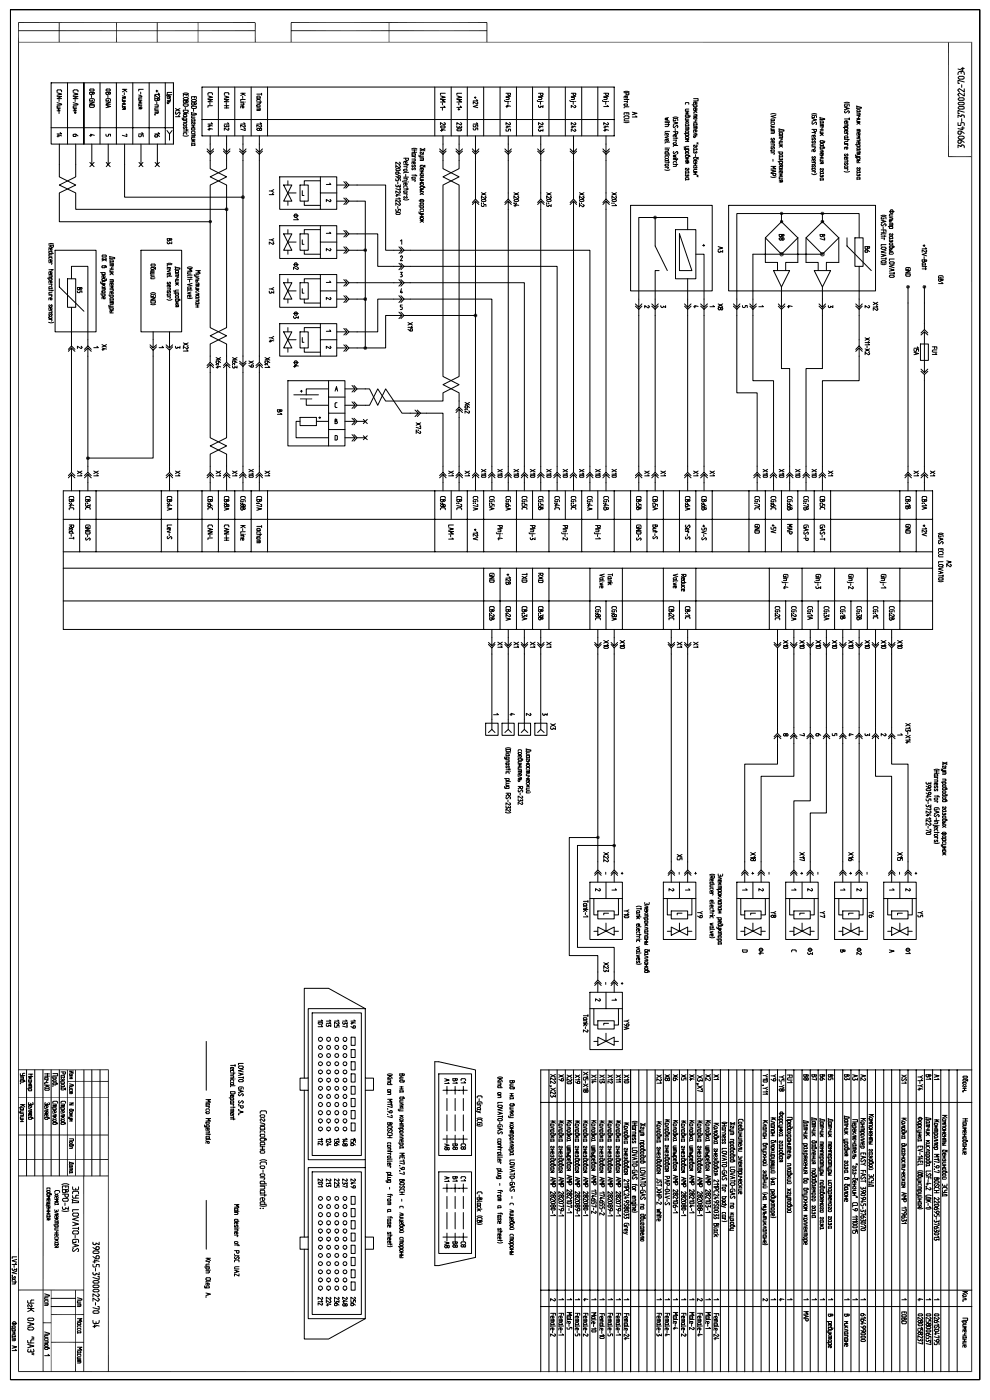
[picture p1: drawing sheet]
<svg xmlns="http://www.w3.org/2000/svg" width="297mm" height="420mm" viewBox="0 0 297 420" stroke-linecap="round" stroke-linejoin="round" font-family="sans-serif">
<g fill="none" stroke="#000" stroke-width=".3">
<path d="M3.1 2.9h290.5v410.8h-290.5v-410.8h290.5v410.8h-290.5zM5.4 12.6h285.9M5.5 6.8h71M5.5 9.2h71M5.5 6.8v404.6M17.7 6.8v5.8M34.9 6.8v5.8M47.1 6.8v5.8M59.4 6.8v5.8M76.5 6.8v5.8M87.2 6.8h58.8M87.2 9.2h58.8"/>
<path d="M87.2 6.8v5.8M116.6 6.8v5.8M145.9 6.8v5.8M284.3 12.7v34.3M291.2 12.6v398.8M15.3 24.8h36.7v18.4h-36.7zM15.3 38.3h36.7M17.1 27.5l.3-.5h1l.1 .5M17.1 27.8l1.4 .4-1.4 .4M17.1 28.9h1.4l-1.4 .7h1.4M17.1 30.8l1.4 .4v.2h-1.4M17.1 32.6h.9"/>
<path d="M17.1 33.2h.9M17.6 32.6v.6M17.7 28v.4M17.7 29.8v.6M17.7 33.5v.6M18 31.8h-.9v.6h.9M18 39.7l.5 .5h-1.4M20.2 24.8v18.4M21.9 27.5v-.3l.4-.2h1l.1 .5M21.9 27.8l1.5 .4-1.5 .4M21.9 28.9h1.5l-1.5 .7h1.5M21.9 30.8l1.5 .4v.2h-1.5"/>
<path d="M21.9 32.6h1M21.9 33.2h1M22.3 33.8h.6M22.4 32.6v.6M22.5 28v.4M22.5 29.8v.6M22.5 33.5v.6M22.9 31.8h-.9l-.1 .1v.5h1M25.1 24.8v18.4zM26.8 27.7h1.5v.3l-.4 .2-.2-.5-.1 .6-.4 .1-.3-.1zM26.8 30.6h1.5l-1.5 .7h1.5M26.8 31.5h1.5v.4l-.4 .3h-.7l-.4-.3z"/>
<path d="M26.9 26.8l1-.1 .4 .3-.4 .3h-.7l-.3-.1zM27.4 28.6v.6M27.7 30v.3h-.9l.1-.6 .3-.1 .9 .1 .2 .6M30 24.8v18.4M31.7 27.7h1.4v.4h-.5l-.1-.4-.1 .6-.3 .1-.3-.1zM31.7 30.6h1.4l-1.4 .7h1.4M31.7 31.5l1.4 .4-1.4 .4M31.8 26.8l1.1-.1 .2 .3-.2 .3h-.8l-.3-.1zM32.3 28.6v.6M32.3 31.7v.4M32.5 30v.3h-.8l.1-.6 .3-.1 .9 .1 .1 .6M34.9 24.8v18.4"/>
<path d="M36.7 28.7l.9 .3v.2h-.9M36.7 32.2l.5 .6v-.5h.4v.5h-.9M36.7 26.8h1.3M36.7 30.4h.9M36.7 31h.9M37.2 26.8l.8 .7M37.2 30.4v.6M37.3 27.8v.6M37.5 27.1l-.8 .4M37.6 29.6l-.9 .1v.5h.9M37.6 31.4h-.9v.5h.9M39.8 24.8v18.4"/>
<path d="M41.6 28.5l.9 .3v.3h-.9M41.6 32l.4 .6 .1-.5h.4v.5h-.9M41.6 30.3h.9M41.6 30.8h.9M42 30.3v.5M42.2 27.6v.6M42.5 29.4h-.9v.6h.9M42.5 31.2h-.9v.5h.9M42.5 39.7l.4 .5h-1.3M42.9 26.8h-1.3v.5M44.7 24.8v18.4M46.4 29.6h1.4v.3l-.6 .1v-.4v.6l-.5 .1-.3-.3z"/>
<path d="M46.4 31.4h1l-.2 .6h-.8M46.4 33.2h1l-.1 .8h-.9M46.4 34.4l.2 .1zM46.4 33.6h1M46.7 27.3h.6M47 27v.6M47 30.6v.6M47.4 27.9l.4 .4h-1.4M47.4 32.4h-.9l-.1 .1v.5h1M47.4 39.7l.4 .5h-1.4M47.5 28.6h.3v.6l-.3 .1-1.1-.7v.7M49.5 24.8v18.4"/>
<path d="M50 39.1l.8 1.1 .8-1.1M50.1 29.6h1v.6h-1M50.1 28.4h1.4M50.6 28.7v.6l.5-.1v-.4l-.8-.1-.2 .6M50.6 30.5l-.1 .5h-.4v-.5h1M51.5 27.7h-1.4v.9h-.2M52 24.8v18.4M52.6 32.5l1.3 .8M52.7 33.6h-.1l.1 .6 .1 .1 .8-.7 .3 .3-.1 .4M53.5 34.6l.4 .4h-1.3M53.9 32.5l-1.3 .8M54.6 35.3l.2 .6h1.2v-.4l-.8-.2-.3 .2v.4"/>
<path d="M54.9 28.1l.5-.2 1.1 .2M54.9 28.9v-.6h1.5v.6M54.9 29.5l.4-.3h.7l.4 .5-.4 .2h-.7zM54.9 30.2h1.5v.3l-.6 .2v-.5l-.1 .6-.4 .1-.4-.3zM54.9 31.2h1.5v.4l-.4 .3h-.7l-.4-.3zM54.9 33h1.5v.5l-.4 .2h-.7l-.4-.2zM54.9 36.2h1.1l-.1 .6h-1M54.9 39.6h1.1M54.9 34.1h1.1M54.9 39h1.5M55 34.4l.8-.1 .2 .6h-1zM55 37.1h.9l.1 .4-.2 .2h-.6l-.3-.2z"/>
<path d="M55.2 34.9l-.3 .3M55.2 38l-.3 .4 .3 .2 .6-.6 .2 .2-.2 .4M55.5 32.2v.6M55.8 28.3v.4M56 38.9v.3M56.3 39.6h.1M56.3 34.1h.1M57.3 33.7v.8M57.4 29.6v-.6h1.4v.6M57.4 30.8h1.4v.3l-.4 .3-.1-.6-.1 .6-.5 .1-.3-.2zM57.4 31.9h1.4v.3l-.3 .3h-.8h-.2zM57.4 33.8l1.4 .3v.3h-1.4"/>
<path d="M57.4 39.8l.1-.5h.8l.1 .5M57.4 38.1h1M57.4 37.5h1M57.5 29.9l1-.1 .3 .5-.3 .2h-.8l-.3-.2zM57.5 35.7h.8l.1 .6-.9-.1zM57.5 38.5l.8-.1 .1 .4-.1 .2h-.8zM57.7 36.3l-.3 .1M57.9 37.5v.6M58 32.8v.6M58.3 36.6v.6l-.6-.6-.3 .3 .3 .3M58.3 29v.4M58.4 34.7h-.7l-.3 .3v.3h1"/>
<path d="M60.5 26.1h123.6v14.7h-123.6zM60.5 35.8h123.6M62.3 28.4l.1-.5 .3-.1 .9 .1 .1 .5M62.3 28.7l1.4 .5-1.4 .3M62.3 29.8h1.4l-1.4 .7h1.4M62.3 37.9h.7M62.3 38.8h.7M62.9 28.9v.4M62.9 30.8v.6M63.3 36.8l.4 .4h-1.4M63.7 37.8l-1-.3v.6M63.7 38.7l-1-.2v.6"/>
<path d="M63.7 31.7h-1.4v.5M65.4 26.1v14.7M67.2 37.5l.3 .5h.2l.2-.3 .7 .3v-.5M67.2 28.4l.3-.6 1 .1 .1 .5M67.2 28.7l1.4 .5-1.4 .3M67.2 29.8h1.4l-1.4 .7h1.4M67.2 31.7h1.4M67.2 32.4h1.4M67.8 28.9v.4M67.8 30.8v.6M67.9 31.7v.7M68.2 36.8l.4 .4h-1.4"/>
<path d="M68.3 38.4l.3 .2-.1 .4-1.3-.6v.7M70.4 26.1v14.7M72.1 30.8h1v.6h-1M72.1 30.6h1M72.1 28h1.4M72.6 31.8v.6l.5-.1v-.4l-.8-.1-.2 .6M72.6 28l.9 .6M72.7 28.9v.6M73 28.2l-.9 .4M73.1 36.8l.4 .4h-1.4M73.2 37.5h.2v.5l-.2 .1-1.1-.6v.6M73.2 38.5h.3v.6l-1.4-.4"/>
<path d="M73.4 30.6h.1M73.5 29.8h-1.4v.5M75.3 26.1v14.7M77 29l.8-.2 .2 .6h-.8zM77 30.3v-.5h.9l.1 .5M77 32.4h1l-.1 .7h-.9M77 28.2h1.4M77 32.8h1M77 30.6h1.4M77 31.5l.8-.1 .2 .5-.1 .1h-.9zM77.2 29.4l-.2 .2M77.8 38.7l-.3-.2-.5 .2 .3 .4h.4l.1-.3"/>
<path d="M77.8 38.5h.5l.1 .5-.6 .1zM78 36.8l.4 .4h-1.4M78 30.6l-.2 .6h-.8M78.1 37.5h.2v.5l-.2 .1-1.1-.6v.6M78.4 28v.6M80.2 26.1v14.7M130.3 26.1v14.7M132 38l.3-.2h.8l.3 .2-.3 .4h-.8zM132 28.7l1.4 .5-1.4 .3M132 29.8h1.4l-.8 .4 .8 .4h-1.4M132 39.1h.8M132.6 28.9v.4"/>
<path d="M132.6 30.8v.6M132.6 32.5v.5M133 31.8l.4 .4h-1.4M133.1 36.8l.2 .1v.5l-.2 .1-1.1-.7v.7M133.4 39.1l-1.1-.4v.7M133.4 28h-1.4v.4M135.2 26.1v14.7M136.9 37.8l.1 .5 .2 .1 .4-.1v-.3l.7 .4v-.6M136.9 28.7l1.4 .5-1.4 .3M136.9 29.8h1.4l-.8 .4 .8 .4h-1.4M137 38.7l1-.1 .3 .4-.3 .2h-.8l-.3-.2zM137.2 32.8h.6"/>
<path d="M137.5 28.9v.4M137.5 30.8v.6M137.5 32.5v.5M137.9 31.8l.4 .4h-1.4M138 36.8l.3 .3-.1 .3-1.3-.6v.7M138.3 28h-1.4v.4M140 26.1v14.7M141.8 37.5l.2 .5h.6v-.5h.6v.5M141.8 38.4l.2 .6 .6-.1v-.5h.6v.6M142.2 29.2h.5M142.4 29v.6M142.8 36.8l.4 .4h-1.4"/>
<path d="M142.8 29.8l.4 .5h-1.4M142.9 30.5l.3 .3-.1 .3-1.3-.6v.7M143.2 31.5l-1.4 .4 1.4 .4M144.9 26.1v14.7M149.9 26.1v14.7M151.2 30.1l.2 .3h1.2M151.6 38.7v.6h.7l.1-.6h.6v.6M151.6 28h1.4l-.1 .6h-.6l-.1-.6M151.6 29.2h1v.5l-1 .1M151.6 38.1h.7M151.6 31.9h.7M151.6 28.9h1.4"/>
<path d="M152.2 30.7v.6M152.7 36.8l.2 .1v.5l-.2 .1-1.1-.7v.7M152.9 30.4h.1M153 38l-1.1-.2v.7M153 31.9l-1.1-.3v.7M154.8 26.1v14.7M159.6 26.1v14.7M161 30.1l.2 .3h1.2M161.4 38.7l.1 .5 .2 .1h.4v-.3l.6 .3v-.6M161.4 28h1.3l-.1 .6h-.5l-.1-.6M161.4 29.2h1l-.1 .5-.9 .1M161.4 31.6l.1 .5 .2 .1 .4-.1v-.3l.6 .4v-.6"/>
<path d="M161.4 38.1h.7M161.4 28.9h1.3M162 30.7v.6M162.5 36.8l.2 .3-.1 .3-1.2-.6v.7M162.6 30.4h.1M162.7 38l-1-.2v.7M164.5 26.1v14.7M169.4 26.1v14.7M170.8 30.1l.1 .3h1.2M171.2 28h1.4l-.1 .6h-.6l-.1-.6M171.2 29.2h.9v.5l-.9 .1M171.2 38.1h.7"/>
<path d="M171.2 28.9h1.4M171.8 30.7v.6M172.2 36.8l.3 .1v.5l-.3 .1-1-.7v.7M172.2 38.7l.3 .1v.5l-.3 .1-1-.7v.7M172.2 31.6l.4 .3-.1 .3-.3 .1-1-.7v.7M172.5 30.4h.1M172.6 38l-1.2-.2v.7M174.3 26.1v14.7M179.2 26.1v14.7M180.6 30.1l.2 .3h1.1M180.9 28h1.5v.3l-.4 .3h-.4l-.1-.6M180.9 29.2h1l-.1 .6h-.9"/>
<path d="M180.9 38.1h.7M180.9 39.1h.7M180.9 28.9h1.5M181.5 30.7v.6M181.9 31.6l.5 .3h-1.5M182 36.8l.4 .3-.2 .3-1.3-.6v.7M182.2 30.4h.2M182.4 38l-1.1-.2v.7M182.4 39.1l-1.1-.4v.7M186.9 27.5l.6-.1 1.1 .1M186.9 36.6l.6 .2 1.1-.2M187 27.8h1.5l-.1 .6h-.7l-.1-.6"/>
<path d="M187 30.4h1l-.1 .4M187 34.4v-.6h1.5v.6M187 35.3v-.3l.4-.3 1 .1 .1 .5M187 29.8h1.5M187.1 31.2h.9v.3l-.1 .3h-.6l-.3-.3zM187.5 28.8v.6l.5-.2-.1-.4h-.6l-.3 .2v.4M187.9 33.8v.4M188 29.7v.4M188.5 32h-1.2l-.3 .4M188.5 35.6h-1.1l-.4 .3 .4 .4h1.1M189.5 33.6l1.4 .4-1.4 .4M190.1 33.8v.4"/>
<path d="M190.5 34.7l.4 .4h-1.4M199.3 36.8h1.4M199.3 36.4h1M199.3 37.4h1.4M199.8 40v.6l.5-.2-.1-.3-.7-.1-.2 .6M200.3 35.2l-1 .3 .8 .2-.8 .1 1 .3M200.3 37.4l-.1 .5-.9 .1M200.3 36.7v.3M200.6 36.4h.1M200.7 39.4h-1.2l-.2 .3M201.7 35.2l.5-.1 1 .1M201.8 36.5l1.3 .4-1.3 .4"/>
<path d="M201.8 39.5h1.3l-.1 .6h-.6v-.6M201.9 37.5l-.1 .5 .2 .3 .9-.8 .1 .1-.1 .7M202.4 36.7v.4M202.4 38.6v.5M202.5 35.9v.3h-.7l.2-.7 1 .1 .1 .6M205.4 31.3l.1-.5h.8l.1 .5M205.4 38.1h1l-.1 .7-.9 .1M205.4 38.5h1M205.4 33.6h1M205.4 34.1h1M205.4 36.3h1M205.5 39.2h.8l.1 .4-.2 .2h-.6z"/>
<path d="M205.6 37.1l.7 .1 .1 .5h-.8l-.2-.2zM205.6 37.7l-.2 .2M205.8 36.3l.6 .6M205.9 33.6v.5M206 36.4l-.6 .5M206.4 32.7l-1 .2v.4h1M206.4 35.3h-.8l-.2 .3v.3h1M206.8 34.6l-.2 .5h-1l-.2-.4 .8-.2 .2 .2v.4M207.4 31.4h1.5l-.1 .6h-.9v-.6M207.9 29.6h1.3v.7h-1.3M207.9 34.1l1 .3v.3h-1M207.9 37.9h1l-.1 .7h-.9"/>
<path d="M207.9 39.8l1 .4v.2h-1M207.9 33.2h1M207.9 35h1M207.9 36.6h1M207.9 38.2h1M207.9 36.9h.9l.1 .6h-1zM208 37.5l-.1 .2M208.3 33.2l.6 .6M208.4 30.6v.6l.5-.2-.1-.3-.8-.1-.1 .6M208.4 32.4v.6l.5-.2-.1-.3-.8-.1-.1 .6M208.4 35v.2h-.5v.5h.9v-.5h-.4M208.4 39v.6l.4-.1v-.5h-.9v.6"/>
<path d="M208.4 33.5l-.5 .3M208.9 36h-.5v.6M231 34.2l.5-.1 1.1 .1M231.1 37.1v-.3l.2-.2h.6l.2 .5M231.1 39.1h1l-.2 .9h-.8M231.1 39.6h1M231.1 35.7h.9l.1 .5h-1zM231.3 36.2l-.2 .2M232.1 37.4h-.8l-.2 .2v.4h1M232.1 38.3l-1 .2v.4h1M232.5 34.6l-1.4 .3 1.4 .4M233.4 38.6v.8"/>
<path d="M233.5 38.7l1.4 .3v.3h-1.4M233.6 39.7h.8l.1 .5h-.9zM243.2 34.2l.6-.1 1 .1M243.3 35.5l1.4 .4-1.4 .5M243.3 38.8h1.4l-.1 .6h-.6l-.1-.6M243.3 39.7h1v.4l-.2 .1M243.5 36.6l-.2 .4 .3 .3 .8-.7 .2 .1 .1 .6h-.2M243.9 35.8v.3M244.1 34.9v.3h-.8l.3-.6 1 .1 .1 .5M245.7 35.2v.8M245.8 35.3l1.3 .3v.2h-1.3M245.8 36.4l.7-.1 .2 .6h-.7z"/>
<path d="M245.8 37.3h.9v.7h-.9M245.8 38.9h.9M245.8 37.6h.9M246 36.9l-.2 .1M246.7 38.3l-.4 .1v.5M246.7 39.2l-.9 .2v.4h.9M252.7 38.2h1.4v.4l-.8 .2-.2-.2v-.4M253 30.8l.5-.1 1.1 .1M253.1 32.1l1.4 .4-1.4 .4M253.1 37.1h1l-.2 .9h-.8M253.1 40h1l-.2 .5M253.1 37.5h1"/>
<path d="M253.1 35.7h1.4M253.3 33.2l-.2 .4 .3 .3 .8-.7 .2 .1 .1 .4-.2 .2M253.6 36.3v.6l.5-.2-.2-.4h-.6l-.2 .1v.5M253.6 39.1v.6h.4v-.6h-.8l-.1 .6M253.7 32.3v.4M253.9 31.5v.4h-.8v-.5l.3-.2 1 .1 .1 .6M254.5 35.3v.6M256.7 31.8v.7M256.8 31.9l1.3 .3v.3h-1.3M256.8 33.9h.9v.7l-.9 .1M256.8 38.8h.9v.7l-.9 .1M256.8 39.1h.9"/>
<path d="M256.8 34.2h.9M256.8 35.5h.9M256.8 36.7h.9M256.9 33h.8v.5h-.7zM257 33.5l-.2 .1M257.1 36.7l.6 .6M257.3 39.8v.6h.4l-.1-.6h-.6l-.2 .6M257.4 36.9l-.6 .4M257.7 34.9l-.4 .1v.5M257.7 35.8h-.8l-.1 .2v.4h.9M287.1 36.8v.8h.9v-.7l.2-.1 .7 .1 .1 .7M287.1 35.2v-.7l.9 .5 .1-.5 .8 .1 .1 .6"/>
<path d="M287.1 22.4v-.5l.4-.5 1.4 .2 .1 .8M287.3 32l1.2-.1 .4 .1 .1 .4-.5 .3h-1l-.4-.3zM287.3 30.8h1.6v.6h-1.6l-.2-.4zM287.3 29.5l1.2-.2 .5 .4-.5 .4h-1l-.4-.4zM287.3 23.1l1.2-.2 .5 .4-.5 .4h-1l-.4-.4zM288 39.3l-.8 .1v.8h.8v-.9l1 .7M288 38.4h1M288 21.4v.6M288 20.5h1M288.2 25.4v.8M288.2 35.6v.8M288.5 38v.9l-1.4-.3"/>
<path d="M288.5 20.2v.9l-1.4-.4M289 33.6l-1.9-.5v1h.4M289 27.9v.9l-1.5-.9-.4 .4 .4 .5M289 26.6v.9l-1.5-.9-.2 .1-.2 .4 .4 .4M289 24.6l-1.9-.5v.9h.4M17.1 40.8h.7M17.8 43.2v9.8l4.9 2.5-4.9 2.4v8.6h45.2M18.5 40.8l-1.1-.4v.7M22.7 43.2v9.8l-4.9 2.5 4.9 2.4v4.9h45.2M22.7 40.2l.7 .6M22.8 40.2l-.1 .7h-.7v-.6h.8M26.8 40.7h.7"/>
<path d="M26.9 48.7l1.3 1.3M27.5 43.2v6.1M28.2 48.7l-1.3 1.3M28.3 40.6l-1.1-.4v.7M31.7 40.2l.2 .6h.6v-.6h.6v.6M31.8 48.7l1.2 1.3M32.4 43.2v6.1M33 48.7l-1.2 1.3M37.3 43.2v15.9h35.5M37.8 40.2h.2v.7l-1.3-.3M41.6 40.4l.1 .6 .5-.1 .1-.5h.6v.6M41.7 48.7l1.1 1.3"/>
<path d="M42.2 43.2v6.1M42.8 48.7l-1.1 1.3M46.5 48.7l1.3 1.3M47.2 40.4l-.7 .1v.6h.7v-.7M47.2 43.2v6.1M47.2 40.5l.6 .4M47.8 48.7l-1.3 1.3M50.8 40.2v1.8M54.9 40.7l.5 .1 1.1-.1M54.9 40.3l.3-.5h.6l.2 .5M57.4 40.1h1l-.1 .7h-.9M57.4 42h1"/>
<path d="M57.4 40.5h1M57.5 43h.8l.1 .5h-.9zM57.7 43.5l-.3 .2M57.8 42l.6 .6M58 42.3l-.6 .3M58.4 41.2h-.9l-.1 .1v.5h1M62.1 45.3l.9 1M63 40.8v4.9l-.9-1.1M63 46.3v4.3l4.9 2.4-4.9 2.5v42.7l4.9 2.5-4.9 2.5v5.5M64 45.3l-1 1M64 44.6l-1 1.1M67 45.3l.9 1"/>
<path d="M67.9 40.8v4.9l-.9-1.1M67.9 46.3v4.3l-4.9 2.4 4.9 2.5v42.7l-4.9 2.5 4.9 2.5v5.5M68.9 45.3l-1 1M68.9 44.6l-1 1.1M71.8 45.3l1 1M72.8 40.8v4.9l-1-1.1M72.8 46.3v62.9l-1-.9M73.7 45.3l-.9 1M73.7 44.6l-.9 1.1M76.7 45.3l1 1M77.7 40.8v4.9l-1-1.1M77.7 46.3v62.4"/>
<path d="M78.7 45.3l-1 1M78.7 44.6l-1 1.1M81.4 57.3l.6 .4M81.6 57.9l.4 .5h-1.3M82 56.8l-.6 .5h-.7M83.8 53h17.1v9.8h-17.1zM85 55.5h2.5l-2.5 4.8h2.5zM86.3 54.2v1.3M86.3 57.9h2.4M89.9 55.5h2.5v4.8h-2.5zM90.6 57.2v1.4h.5M96 54.2h-4.8v1.3"/>
<path d="M96 53v9.8M96 57.9h4.9M98.8 54.9l.3 .4h-1.3M98.9 59.8l.2 .3v.3l-1.3-.6v.7M100.9 55.5h3.1M103 54.5l1 1-1 .9M103 59.4l1 .9-1 1M103.6 54.5l1 1-1 .9M103.6 59.4l1 .9-1 1M104.6 55.5h11v19.5h4.9l-1 1M118.6 52.9l.7 .5v-.7h.6l.1 .5-.7 .2M118.6 53.6v.6h.7l.1-.6h.6v.6"/>
<path d="M118.6 55.4l.3 .6h.3l.1-.3 .7 .3v-.6M118.6 58.7h.7M118.7 50.7l.9-.1 .4 .3-.4 .3h-.7l-.3-.3zM119.2 54.6v.5M119.3 51.6l-.7 .1v.5l.6 .1 .2-.7M119.4 51.7l.6 .4M119.5 59.3l.5 .3h-1.4M119.6 48.6l.3 .1v.5l-.3 .1-1-.7v.7M119.6 49.6l.4 .3-.1 .3-.3 .1-1-.7v.7M119.6 56.3h.4v.7l-1.4-.4M119.6 57.3h.3v.6h-.3l-1-.6v.6M119.6 60l.4 .2-.1 .4h-.3l-1-.6v.6"/>
<path d="M120 58.5l-1.1-.2v.7M120.6 54.3l.1 .3h1.3M120.9 59.8l.5 .2 1.1-.2M121 47.4h1.4l-.1 .6h-.6l-.1-.6M121 50h1l-.2 .5M121 53.5h1l-.2 .5h-.8M121 56.2l.2-.5h.6l.2 .5M121 58.1h1l-.2 .5M121 49.4h1.4M121 53.1h1.4M121 56.7h1.4M121.1 50.8l.7-.1 .2 .5-.8 .1-.2-.1z"/>
<path d="M121.1 57.3h.8l.1 .3-.2 .3h-.6l-.2-.3zM121.2 59l-.2 .1 .1 .4 .8-.5-.1 .5M121.5 48.4v.6h.4l-.1-.6-.7 .1-.1 .5M121.5 54.9v.6l.5-.2-.2-.4h-.6l-.2 .2v.4M121.6 52.3v.6M122 49.3v.3M122 56.6v.3M122.3 54.6h.1M122.4 51.7h-1.3l-.1 .2M123.4 44.6l.5-.1 1.1 .1M123.4 46.1l.9-.2 .2 .6h-.8zM123.4 46.9h1.1l-.2 .5"/>
<path d="M123.4 47.7h1.1l-.2 .6h-.9M123.4 52.5h1.2l.3 .3M123.4 53.3l.9-.2 .2 .4-.8 .2zM123.4 54h1.1l-.2 .5M123.4 45.7h1.5M123.4 45h1.5M123.7 46.5l-.3 .2M123.7 49.5l-.3 .1 .1 .4 .2 .1 .6-.6 .2 .1-.2 .5M123.7 50.3l-.3 .3 .1 .3 .8-.6 .2 .3-.2 .3M124 48.6v.5h.4v-.5h-.9l-.1 .5M124.2 45v.7M124.5 52.4v.4"/>
<path d="M125.6 46.5l.1 .5h1.2M125.9 44.5l.8 .4 .6-.4M125.9 45.2l.8-.3 .6 .3M125.9 47.4h1l-.2 .7h-.8M125.9 44.9h1.4M125.9 47.7h1M125.9 51.3h1M125.9 51.9h1M125.9 54.1h1M125.9 54.7h1M125.9 57.4h1M125.9 57.8l1 .6"/>
<path d="M126 49.6h.7l.2 .4-.1 .2h-.8zM126 55.1l.7-.1 .2 .4-.7 .2-.3-.2zM126 59.9l.7-.1 .1 .8h-.8zM126.2 52.3l-.3 .1 .3 .5 .2-.4 .3 .4 .2-.3-.2-.2M126.4 50.5v.6l.4-.1v-.5h-.8l-.1 .6M126.4 56.8l-.2 .5-.2-.1-.1-.4h1M126.4 51.3v.6M126.4 54.1v.6M126.7 45.6l.2 .1-.2 .5-.7-.6-.1 .3 .3 .3M126.9 46.4l-.9 .1-.1 .5M126.9 50l.4-.4v.6M126.9 53.2h-.7l-.3 .3v.3h1"/>
<path d="M126.9 55.9l-.2 .6h-.5l-.3-.3 .1-.3h1l.3 .3-.4-.2M126.9 57.8l-1 .6M131.7 45.3l1.1 1M132.8 40.8v4.9l-1.1-1.1M132.8 46.3v4.3l4.8 2.4-4.8 2.5v57.4l4.8 2.4-4.8 2.5v2.5h-17.2l-2.4-3.7-2.5 4.9h-3.7M133.7 45.3l-.9 1M133.7 44.6l-.9 1.1M136.7 45.3l.9 1M137.6 40.8v4.9l-.9-1.1M137.6 46.3v4.3l-4.8 2.4 4.8 2.5v57.4l-4.8 2.4 4.8 2.5v4.3M138.6 45.3l-1 1M138.6 44.6l-1 1.1"/>
<path d="M141.6 45.3l.9 1M142.5 40.8v4.9l-.9-1.1M142.5 46.3v13.4M142.5 59.7l-.9 1M142.5 59.7l1 1M143.5 45.3l-1 1M143.5 44.6l-1 1.1M144.3 57.8l1.3 .7M144.4 59.9l1-.1 .2 .3-.2 .3h-.9l-.2-.3zM145.4 58.9l.2 .2-.1 .4-1.2-.6v.6M145.6 57.8l-1.3 .7M151.3 45.3l1 1"/>
<path d="M152.3 40.8v4.9l-1-1.1M152.3 46.3v13.4M152.3 59.7l-1 1M152.3 59.7l.9 1M153.2 45.3l-.9 1M153.2 44.6l-.9 1.1M154 57.8l1.4 .7M154.2 59.9l.9-.1 .3 .3-.3 .3h-.8l-.3-.3zM155.1 58.9l.3 .2v.4h-.3l-1.1-.6v.6M155.4 57.8l-1.4 .7M161.1 45.3l1 1M162.1 40.8v4.9l-1-1.1"/>
<path d="M162.1 46.3v13.4M162.1 59.7l-1 1M162.1 59.7l1 1M163.1 45.3l-1 1M163.1 44.6l-1 1.1M163.8 57.8l1.4 .7M163.9 59.9l1-.1 .3 .3-.3 .3h-.7l-.4-.3zM164.9 58.9l.3 .2-.1 .4-1.3-.6v.6M165.2 57.8l-1.4 .7M170.9 45.3l1 1M171.9 40.8v4.9l-1-1.1M171.9 46.3v13.4"/>
<path d="M171.9 59.7l-1 1M171.9 59.7l.9 1M172.8 45.3l-.9 1M172.8 44.6l-.9 1.1M173.7 57.8l1.3 .7M173.7 59.9l1-.1 .3 .3-.3 .3h-.8l-.2-.3zM174.7 58.9l.3 .2-.1 .4h-.2l-1-.6v.6M175 57.8l-1.3 .7M180.7 45.3l.9 1M181.6 40.8v4.9l-.9-1.1M181.6 46.3v13.4M181.6 59.7l-.9 1"/>
<path d="M181.6 59.7l1 1M182.6 45.3l-1 1M182.6 44.6l-1 1.1M183.4 57.8l1.3 .7M183.5 59.9l1-.1 .2 .3-.2 .3h-.8l-.3-.3zM184.5 58.9l.2 .2v.4l-1.3-.6v.6M184.7 57.8l-1.3 .7M199.2 50.9l.5 .2 1-.2M199.3 44.7h1l-.1 .5-.9 .1M199.3 47.3l.2-.5h.7l.1 .5M199.3 50.2h1l-.2 .4M199.3 44.4h1"/>
<path d="M199.3 46.5h1M199.3 48.6h1.4M199.4 47.6h.8l.1 .5h-.9zM199.5 48.1l-.2 .3M199.5 49.2h.6l.2 .4-.8 .2-.2-.2zM199.8 41.8v.6l.5-.2-.2-.4h-.6l-.2 .6M200.3 40.9l-1 .3 1 .3M200.3 46.2l-.2-.6h-.6l-.2 .2v.4h1.4M200.3 48.5v.5M200.6 44.4h.1M200.6 46.5h.1M200.7 42.6h-1.2l-.2 .4"/>
<path d="M201.8 42h.9l-.2 .4M201.8 49l.1-.5h.8v.5M201.8 41.4h1.3M201.8 47.5h.9M201.8 47.9h1.3M201.8 49.3h1.3M201.8 42.9l.7-.1 .2 .5-.8 .1zM201.9 45.4l-.1 .6 .2 .1 .9-.7 .2 .3-.2 .4M202.3 40.4v.6l.4-.1v-.4l-.8-.1-.1 .6M202.7 46.4l-.9 .2 .7 .2-.7 .2 .9 .2M202.7 49.3v.5l-.9 .1M202.7 41.3v.4"/>
<path d="M202.7 47.8v.4M203 47.5h.1M203.1 43.6h-1.2l-.1 .4M205.1 40.1h1.3v.4l-.8 .2-.2-.6M205.1 44v.5h1.3M205.1 44.8h1.3v.4l-.2 .2h-.6l-.2-.6M205.4 41.9h1l-.5 .2 .5 .3h-1M205.4 48.4l.5 .5 .1-.5 .4 .1v.4h-1M205.4 47.4h1M205.4 48h1M205.5 51.3h.8l.1 .5h-.9zM205.5 53.3h.8l.1 .6h-.8z"/>
<path d="M205.6 40.9l.7 .1v.5h-.8zM205.6 45.7h.6l.2 .4-.8 .2-.2-.2zM205.6 51.8l-.2 .3M205.6 52.3l-.2 .1 .2 .5 .3-.4 .1 .3h.3l.1-.3-.2-.1M205.6 53.9l-.2 .1M205.9 47.4v.6M206.2 50.4l.2 .2-.1 .3-.1 .1-.6-.6-.2 .2 .2 .4M206.4 43.9h-.8l-.2 .6M206.4 46.6l-.2 .6h-.6l-.2-.3 .1-.3h1l.3 .3-.4-.2M207.9 49h1M207.9 49.6h1M207.9 51.8h1"/>
<path d="M207.9 52.3h1M207.9 44.4h.9l.1 .5h-1zM207.9 47.3l.7-.1 .3 .4-.9 .2zM208 44.9l-.1 .3M208 45.3l-.1 .2 .1 .4 .4-.2 .4 .1-.2-.4M208 49.8l-.1 .6h.4l.1-.2 .4 .2 .1-.2-.3-.2M208.4 40.8l-.1 .5h-.4v-.5h1M208.4 48.1v.6l.4-.1v-.5h-.9v.6M208.4 49v.6M208.4 51.8v.5M208.4 46.3v.6M208.6 43.5l.3 .4-.3 .2-.6-.6-.1 .1 .1 .5"/>
<path d="M208.9 47.6l.3-.4v.6M208.9 50.8l-1 .2v.4h1M208.9 42.8l.3 .1M208.9 43l.3 .2M208.9 52.6l.3 .1M208.9 52.9l.3 .1M231 53l.5 .2 1.1-.2M231.1 43.2h1l-.2 .6h-.8M231.1 45.8h1l-.2 .5M231.1 49.9h1.4l-.9 .3 .9 .5h-1.4M231.1 51l1.4 .3-1.4 .5M231.1 52h1.4l-.1 .6h-.7l-.1-.6"/>
<path d="M231.1 45h.9l.1 .3-.2 .3h-.6l-.2-.3zM231.3 41.4l-.2 .5 .2 .1 .6-.6 .2 .2-.2 .4M231.3 44.1l-.2 .2v.3l.8-.5 .2 .2-.2 .3M231.6 42.3v.6h.4l-.1-.6-.8 .1v.5M231.6 47.8v.6M231.6 51.2v.4M233.2 45.6h1.3v.4l-.7 .2-.3-.2v-.4M233.2 48.5h1.3v.3l-.1 .3h-.6l-.3-.6M233.5 40.7h1l-.1 .7h-.9M233.5 49.3l.5 .6 .1-.5 .4 .1v.4h-1M233.5 50.2l.5 .4 .5-.4M233.5 51l.5-.4 .5 .4"/>
<path d="M233.5 54l.5 .3v.3l.1-.6 .4 .1v.5h-1M233.5 41.1h1M233.5 42.4h1M233.5 43.5h1M233.5 50.6h1M233.5 52.2h1M233.5 52.8h1M233.6 46.5l.8-.1 .1 .6h-.9zM233.8 40.2l-.3 .3M233.8 47l-.3 .3M233.8 47.4l-.3 .2 .3 .4 .2-.2 .4 .2 .1-.1-.1-.4M233.9 43.5l.6 .6"/>
<path d="M234 51.3v.5h.4v-.5h-.8l-.1 .5M234 52.2v.6M234.1 43.7l-.6 .4M234.5 41.8h-.4l-.1 .6M234.5 42.6l-1 .2v.4h1M234.5 53l-1 .2v.4h1M243.2 52.1l.6 .3 1-.3M243.3 44.1h1v.3l-.2 .2M243.3 48.7h1v.5l-1 .1M243.3 51.3h1v.4l-.2 .1M243.4 50.5h.9v.3l-.2 .3h-.6zM243.5 41.4l-.2 .2 .2 .4 .6-.6 .2 .2-.2 .4"/>
<path d="M243.5 42.3l-.1 .6 .7-.6 .2 .1v.3l-.2 .2M243.5 46.9l-.2 .2 .2 .4 .6-.6 .2 .1v.4l-.2 .1M243.5 49.6l-.1 .6 .7-.6h.2v.4l-.2 .2M243.8 40.6v.6l.5-.1v-.5h-.9l-.1 .6M243.8 44.9v.6l.5-.1v-.5h-.9l-.1 .6M243.8 47.8v.6h.5v-.4l-.2-.2h-.6l-.2 .6M244.3 43.2l-1 .2v.4h1M245.8 44.9l.9 .3v.3h-.9M245.8 48.5l.5 .6v-.6h.4v.6h-.9M245.8 51.6l.7-.2 .2 .6h-.7zM245.8 53.5l.7-.1 .2 .6h-.7zM245.8 40.1h.9"/>
<path d="M245.8 46.7h.9M245.8 47.3h.9M245.9 43.1h.8v.5h-.7zM246 43.6l-.2 .2M246 52l-.2 .2M246 52.4l-.1 .5h.3l.1-.2 .4 .2v-.4h-.2M246 54l-.2 .1M246.1 40.1l.6 .6M246.3 45.8v.6l.4-.1v-.5h-.8l-.1 .6M246.3 46.7v.6M246.4 40.3l-.6 .4M246.5 50.5l.2 .6-.7-.6-.2 .2 .2 .4"/>
<path d="M246.7 44.1l-.2 .5h-.5l-.2-.2 .1-.3h1l.2 .3-.4-.3M246.7 47.6h-.8l-.1 .2v.4h.9M247.1 42.3l-.1 .5h-1l-.1-.6h.8v.6M253 51.4l.5 .2 1.1-.2M253.1 43.3h1l-.2 .5M253.1 47.9h1l-.2 .6h-.8M253.1 50.6h1l-.2 .5M253.1 41.9h1.4M253.2 40.8h.7l.2 .5h-.9zM253.2 49.8l.7-.1 .2 .5-.8 .1-.2-.1zM253.3 41.3l-.2 .3M253.3 46.2l-.2 .4 .2 .2 .6-.6 .2 .1-.2 .5"/>
<path d="M253.3 48.8l-.2 .3 .1 .3 .7-.6 .2 .3-.2 .3M253.6 44.1v.6l.4-.1v-.5h-.8l-.1 .6M253.6 47.1v.6l.4-.1v-.5h-.8l-.1 .6M254.1 42.4l-1 .2v.4h1M254.1 41.8v.4M256.4 43.4h1.3v.5l-.7 .1-.2-.6M256.4 46.4l.1 .5h1.2M256.4 47.2h1.3v.6h-.8l-.1-.6M256.8 40.8h.9l-.4 .2 .4 .3h-.9M256.8 41.6h.9v.5l-.9 .1M256.8 45.2h.9v.8h-.9M256.8 53.3l.8-.2 .1 .6h-.7z"/>
<path d="M256.8 45.7h.9M256.8 48.8h.9M256.9 44.3h.8v.5h-.8zM256.9 51.2h.8v.6h-.7zM257 44.8l-.2 .3M257 51.8l-.2 .1M257 52.1l-.1 .6h.3l.1-.3 .4 .3v-.4h-.1M257 53.7l-.2 .2M257.3 42.5v.6l.4-.1v-.5h-.8l-.1 .6M257.3 48.1l-.1 .4-.2 .1-.2-.5h.9M257.6 50.2l.1 .6-.7-.6-.2 .3 .2 .3M257.7 46.3h-.7l-.2 .6"/>
<path d="M284.2 47h6.9M287.1 44.3v-.8l.9 .5 .1-.5h.4l.4 .1 .1 .7M287.3 41l1.2-.2 .5 .5-.5 .4h-1l-.4-.4zM288 42l-.8 .1v.8h.8v-.9l1 .7M14.6 73.2l.5-.2 1 .2M14.6 73.5h1.4l-.1 .6h-.6l-.1-.6M14.6 77.7v-.5h1v.5M14.6 78.8h1l-.2 .5M15.2 74.5v.5h.4l-.2-.5h-.8v.5M15.2 77.9v.6l.4-.1v-.4l-.8-.1-.2 .6M15.2 73.8l-.6 .4M15.6 76v-.5h-1v.5h1.4"/>
<path d="M15.6 76.2l-1 .1v.5h1M16.5 75h12.3v24.5h-12.3zM30.6 77.4l.7 .4 .6-.4M30.6 78.3l.7-.5 .6 .5M30.6 77.8h1.3M30.6 76.6l1-.1 .3 .2-.3 .4h-.8zM31.5 79.7v.5h-.9l.1-.5h.9l.3 .3h-.3l-.1-.2M32.9 76.9v.8M32.9 77l1.5 .2v.4h-1.5M32.9 78.9h1.1l-.1 .8h-1M32.9 79.4h1.1M33 78l.8-.1 .2 .6h-1z"/>
<path d="M33.2 78.5l-.3 .3M42.2 75h12.2v24.5h-12.2zM45.3 79.3l1-.1 .3 .3-.3 .3h-.8l-.3-.3zM50 79.1l.5-.2 1.1 .2M50.1 71.6h1.4v.2l-.5 .2-.1-.4-.1 .6h-.4zM50.1 72.5l.3 .6h.2l.2-.3 .7 .3v-.6M51.5 79.4h-1.4v.5M81.4 71.9l.6 .4M81.8 72.6l.2 .3v.3l-1.3-.6v.7M82 71.6l-.6 .3h-.7M83.8 67.7h17.1v9.8h-17.1zM85 70.1h2.5l-2.5 4.9h2.5z"/>
<path d="M86.3 60.3v1.3M86.3 68.9v1.2M86.3 75v1.2M86.3 72.6h2.4M88 79.4h1.4M88 64.7h1.4M88.3 64.3h.7v.8h-.7zM89 65.5l.4 .4h-1.4M89.9 70.1h2.5v4.9h-2.5zM90.6 71.9v1.4h.5M91.2 60.3v1.3h4.8M91.2 75v1.2h4.8"/>
<path d="M96 68.9h-4.8v1.2M96 67.7v9.8M96 72.6h4.9M98.8 69.6l.3 .4h-1.3M98.9 74.5l.2 .3v.3l-1.3-.6v.7M100.9 75h3.1M100.9 60.3h3.1M100.9 70.1h3.1M103 69.1l1 1-1 1M103 74l1 1-1 1M103.6 69.1l1 1-1 1M103.6 74l1 1-1 1"/>
<path d="M104.6 70.1h8.6v9.8h7.3l-1 1M104.6 60.3h4.9v44M104.6 75h4.9M118.6 62.8v.6h.7l.1-.6h.6v.6M118.7 63.8l.9-.1 .4 .3-.4 .3h-.7zM119.2 61.9v.6M119.5 78.9l1 1M119.5 74l1 1M119.6 60.9l.3 .1v.5l-.3 .1-1-.7v.7M120 72.2l.4-.3v1.4M120 77.1l.1-.3h.5v.3l-.6 1.1h.6M120.1 78.9l1 1"/>
<path d="M120.1 74l1 1M121.1 79.9h45.9v61.8M121.1 75h55.7v66.7M121.1 79.9l-1 1M121.1 75l-1 1M125.6 61.8h1.3v.4l-.7 .1-.3-.1v-.4M125.6 63.5l.1 .5h1.2M125.6 60.2h1.5M125.9 63.1l.1-.4h.8l.1 .4M125.9 64.3h1M125.9 64.9h1M125.9 66.1h1"/>
<path d="M126 60.9h.8l.1 .3-.2 .3h-.5l-.3-.3zM126 65.3l.7-.1 .2 .4-.2 .2h-.5l-.3-.2zM126.3 66.1l.6 .6M126.4 64.3v.6M126.5 66.3l-.6 .4M126.9 63.4l-.9 .1-.1 .5M142.5 60.3l-.9 1M143.5 61.3l-1-1v34.3h-21.4M144.3 60.9h.1M144.3 61.3l.1 .6 .6-.1v-.5h.6v.6M144.9 60.9h.1M152.3 60.3l-1 1"/>
<path d="M153.2 61.3l-.9-1v81.4M154 60.9l.2 .1zM154 61.7h.8M154.6 60.9l.2 .1zM155.4 61.6l-1.1-.3v.7M162.1 60.3l-1 1M163.1 61.3l-1-1v81.4M163.8 60.9h.1M163.8 61.3l.1 .5 .3 .1 .3-.4 .7 .4v-.6M164.4 60.9h.1M171.9 60.3l-1 1M172.8 61.3l-.9-1v81.4"/>
<path d="M173.7 60.9h.1M174.2 60.9h.1M174.7 61.3l.3 .3-.1 .3-.2 .1-1-.7v.7M181.6 60.3l-.9 1M182.6 61.3l-1-1v81.4M183.4 60.9h.1M184 60.9h.1M184.4 61.3l.3 .4h-1.3M189 61.6h24.4v25.6h-24.4zM196.3 65.2v8.6l3.7 7.3M202.4 68.9h6.1v14.7h-6.1zM203.6 70.1l3.7 11h-3.7z"/>
<path d="M206.1 68.9v-3.7h-14.7v26.9l-1-1M208.5 76.2h2.5v15.9l-1-1M210.6 73.6h.6M210.9 73.3v.6M215.2 73.9l1.4 .5-1.4 .4M215.2 75l.3 .6h.3l.1-.3 .7 .3v-.6M215.8 74.2v.3M218.4 61.6h44v25.6h-44zM229.4 71.3l4.8-4.8 4.9 4.8-4.9 4.9zM229.4 71.3v7.4h3.6v2.4M233.5 70.3h1.4v.3l-.5 .1v-.4l-.1 .6-.5 .1-.2-.1zM234.2 64v2.5"/>
<path d="M234.4 71.6l-.4-.3-.5 .3 .3 .4 .5-.1 .1-.2M234.4 71.3h.5v.6h-.5zM239.1 71.3v7.4h-3.6v2.4M241.6 71.3l4.9-4.8 4.9 4.8-4.9 4.9zM241.6 71.3v7.4h3.6v2.4M245.8 70.3h1.3v.3l-.4 .2-.2-.5v.6l-.5 .1zM246.5 76.2h-20.9v15.9l-.9-1M246.5 64v2.5M246.9 71.3h.2v.7l-1.3-.4M251.4 71.3v7.4h-3.8v2.4M253.8 71.3v2.5l7.3 7.3M256.2 71.3h2.5v8.6h-2.5z"/>
<path d="M257.5 79.9v12.2l-1-1M257.5 71.3v-7.3h-36.7v28.1l-1-1M259.2 73.9h1.4v.4l-.5 .2-.1-.6-.1 .7-.4 .1zM259.9 75h-.7v.6h.7l.1-.6M260 75l.6 .5M264 64.7l.5-.2 1.1 .2M264 79.1l.5 .3 1.1-.3M264.1 66l1.4 .4-1.4 .3M264.1 68.9h1.4v.6M264.1 71.4h1l-.2 .5M264.1 76.2l1.4 .4-1.4 .4M264.1 78.4l.3-.2h.8l.3 .4-.3 .3h-.8z"/>
<path d="M264.1 70.8h1.4M264.1 69.8h1M264.1 77.6h1.4M264.2 74.2l1-.1 .3 .4-.3 .3h-.8l-.3-.3zM264.3 67.1l-.2 .3 .3 .4 .8-.7 .2 .1 .1 .4-.2 .2M264.7 66.2v.4M264.7 68v.6M264.7 76.4v.4M264.8 68.9v.6M264.9 65.4v.2h-.8v-.3l.3-.3 1 .1 .1 .5M265.1 70.7v.4M265.4 69.8h.1"/>
<path d="M265.5 70.1h-1.3l-.1 .3M265.5 73.3h-1.4v.6M265.5 75.1l-1.4 .5 1.4 .3M265.5 77.2v.6M266.2 67.9h1.3v.6h-.9l-.1-.6M266.5 65.1l1 .3v.3h-1M266.5 66.9h1l-.1 .8h-.9M266.5 63.4h1.5M266.5 67.3h1M266.5 75.4h1M266.6 71l.8-.1 .1 .6h-.9zM266.6 72.9l.8-.1 .1 .5v.1h-.9z"/>
<path d="M266.6 78.6l1-.1 .4 .4-.4 .3h-.7l-.3-.1zM266.8 71.5l-.3 .2M266.8 71.9l-.3 .2 .3 .4 .2-.1v-.2l.4 .3 .1-.2-.1-.3M267 66v.6h-.4l-.1-.6h1M267 74.6v.5h-.4l-.1-.5h1M267.4 70l.1 .2-.1 .4-.6-.6-.2 .1-.1 .3 .3 .2M267.5 64.2h-.7l-.3 .3v.3h1M267.5 73.8l-.1 .6-.9-.2 .3-.4h.8l.4 .2-.2 .2-.3-.3M267.5 75.6l-1 .2v.4h1M267.7 75.8v.3M268 77.7h-1.5v.5M268 79.4l-1.5 .5 1.5 .4"/>
<path d="M276.4 77.9h1.3v.4h-.5l-.1-.4-.1 .6-.4 .1zM276.4 79l.7-.1 .3 .1v.4h-.9zM276.4 80h1.3M276.5 79.4l-.1 .2M276.6 73.7h.6M276.9 73.3v.6M276.9 77v.6M277.4 74.3l.3 .3h-1.3M277.4 79.9v.3M277.5 75l.2 .2-.1 .4-1.2-.6v.6M277.7 75.9l-1.3 .4 1.3 .4M14.2 83.4h1.4v.5h-1v-.5"/>
<path d="M14.6 96.6l.5 .2 1-.2M14.6 82.3h1v.8l-1 .1M14.6 85.2h1l-.2 .5M14.6 86h1v.6l-1-.1zM14.6 88.5h1l-.2 .5M14.6 93.2h1v.5l-1 .1M14.6 95l.8-.1 .2 .5-.8 .1zM14.6 95.8h1l-.2 .5M14.6 80.9h1.4M14.6 82.7h1M14.6 87.1h1.4M14.8 86.6l-.2 .1"/>
<path d="M14.8 91.4l-.2 .5 .2 .1 .6-.6 .2 .1-.2 .5M14.8 94l-.2 .6 .8-.6 .2 .1v.5h-.2M15.2 81.5v.6l.4-.1v-.4l-.8-.1-.2 .6M15.2 84.3v.6h.4l-.2-.6-.8 .1v.5M15.2 89.4v.5h.4v-.5h-1v.5M15.2 92.2v.6h.4l-.2-.6-.8 .1v.5M15.6 87.7h-1v.6h1M15.6 80.8v.3M15.6 87v.3M17.8 83.6v2.4l7.3 7.3M20.2 83.6h2.5v8.5h-2.5zM21.4 83.6v-3.7h4.9v23.8"/>
<path d="M21.4 92.1v11.6M23.2 86.2h1.4v.4h-.6v-.4l-.1 .6-.4 .1zM23.2 87.2l.1 .5h.7v-.5h.6v.5M30.1 81.7h1.4v.6h-.9v-.6M30.1 84.5l.2 .5h1.2M30.1 88.2h1.4v.5h-.9v-.5M30.6 86.2h.9v.7l-.9 .1M30.6 87.3h.9v.5h-.9zM30.6 85.3h.9M30.6 86.6h.9M30.9 85.3l.6 .6M31 82.7v.6l.5-.1v-.5h-.8l-.1 .6"/>
<path d="M31 89v.6h.5l-.2-.6-.7 .1v.5M31.2 85.5l-.6 .4M31.5 84.4h-.9v.6M31.9 83.6l-.1 .5h-1.2v-.5h.9v.5M32.6 88.5h1.4v.3l-.2 .3h-.6l-.3-.6M32.6 91.6l.1 .4h1.3M32.6 92.3h1.4v.4l-.2 .2h-.6l-.3-.6M32.9 83.8h1.1l-.1 .8h-1M32.9 85.8h1.1l-.6 .3 .6 .3h-1.1M32.9 86.7h1.1l-.2 .6h-.9M32.9 89.5l.9-.1 .2 .5h-.8zM32.9 90.4h1.1l-.2 .7h-.9"/>
<path d="M32.9 80.6h1.1M32.9 81.8h1.1M32.9 84.3h1.1M32.9 90.7h1.1M32.9 93.8h1.1M33.2 89.9l-.3 .2M33.4 81.8l.6 .6M33.4 84.9v.6h.5v-.6h-.9l-.1 .6M33.4 87.6v.6l.6-.2-.2-.4h-.6l-.3 .1v.5M33.4 93.2v.4l-.5-.1v-.3h1.1M33.5 82l-.6 .4M34 80h-.5l-.1 .6"/>
<path d="M34 80.9h-.8l-.3 .2v.4h1.1M34 91.4l-1 .1-.1 .5M45.1 88l.5-.3 1.1 .3M45.1 91.2l.5 .2 1.1-.2M45.2 89.3h1.4l-1.4 .6h1.4M45.2 90.2h1.4v.4l-.3 .3h-.8zM45.2 81.8h1M45.2 81.5h1M45.3 80.2h.8l.1 .3-.2 .3h-.6zM45.9 99.5v4.8l-.9-.9M46 88.7v.2h-.8l.3-.6h1l.1 .6M46.2 80.5l.4-.3v.6"/>
<path d="M46.2 81.1h-.8l-.2 .9h-.2M46.2 82.2l-1 .1v.4h1M46.2 83h-.8l-.2 .3v.3h1M46.4 83.3v.1M50 89.8l.5 .2 1.1-.2M50.1 86.4h1v.5l-1 .1M50.1 88.2h1v.5h-1zM50.1 89h1l-.2 .5M50.3 84.6l-.2 .1 .2 .5 .6-.6 .2 .1-.2 .5M50.3 87.2l-.2 .6 .8-.6 .2 .1v.5h-.2M50.6 80.2v.6l.5-.1v-.5h-1v.6M50.6 82v.6l.5-.1v-.5h-1v.6"/>
<path d="M50.6 85.5v.5h.5l-.2-.5h-.8v.5M50.8 99.5v4.8l-1-.9M51.1 81.1l-1 .3 1 .2M51.5 82.8h-1.2l-.2 .4M52.2 87.1v.5h1.3M52.2 87.9h1.3v.5h-.9v-.5M52.4 80h.2v.8h-.2M52.6 80.1l1.3 .3v.3h-1.3M52.6 81.1h.9v.6l-.9-.1zM52.6 82.1h.9v.7h-.9M52.6 88.8h.7l.2 .5-.8 .1zM52.6 91.4l.4 .6 .1-.5h.4v.5h-.9"/>
<path d="M52.6 91.1h.9M52.6 82.5h.9M52.6 83.8h.9M52.6 84.9h.9M52.6 90.5h.9M52.7 81.7l-.1 .2M52.9 84.9l.6 .6M53 90.5v.6M53.2 85.1l-.6 .4M53.5 83.2l-.5 .1v.5M53.5 84l-.9 .1v.5h.9M53.5 87l-.9 .1v.5"/>
<path d="M53.5 89.7v.5h-.9v-.5h1l.3 .3-.4-.2M56.1 80.2l.5-.2 1.1 .2M56.1 89.4l.5 .1 1.1-.1M56.2 80.5h1.4l-.8 .4 .8 .4h-1.4M56.2 83.8h1M56.2 83.2h1.4M56.3 86h.8l.1 .6h-.8zM56.4 86.6l-.2 .2M56.7 88.5v.6l.4-.1v-.5h-.8l-.1 .6M56.8 84v.6M57.2 81.6h-.8l-.2 .2v.4h1M57.2 87.6l-1 .3 1 .3"/>
<path d="M57.2 83.1v.3M57.5 83.8h.1M57.6 82.5h-1.2l-.2 .2M57.6 84.9l-1.4 .5 1.4 .3M57.6 87h-1.2l-.2 .3M58.3 82.3l.1 .5h1.2M58.7 81.1h1.3l-.7 .5 .7 .3h-1.3M58.7 83.1l.9 .3v.3h-.9M58.7 84.9h.9v.7h-.9M58.7 87.7l.9 .3v.3h-.9M58.7 89.6h.9v.5l-.9 .1M58.7 85.3h.9"/>
<path d="M58.7 86.8h.9M58.7 91.5h.9M58.7 92.1h.9M58.8 88.7h.8v.5h-.8zM58.8 90.5h.8v.5h-.8zM58.8 89.2l-.1 .2M58.8 91l-.1 .3M59 86.8l.6 .6M59.2 84l-.1 .5-.3 .1-.1-.6h.9M59.2 91.5v.6M59.3 87.1l-.6 .3M59.6 82.2h-.8l-.1 .6"/>
<path d="M59.6 86l-.9 .1v.5h.9M80.7 87.3l.2 .6 .4-.1 .1-.3 .6 .4v-.6M81.4 86.6l.6 .4M82 86.2l-.6 .4h-.7M83.8 82.3h17.1v9.8h-17.1zM83.8 97.1h17.1v9.7h-17.1zM85 84.8h2.5l-2.5 4.9h2.5zM85 99.5h2.5l-2.5 4.8h2.5zM86.3 83.6v1.2M86.3 89.7v1.2M86.3 98.2v1.3M86.3 87.2h2.4"/>
<path d="M88 94.9l.3 .5h.3l.1-.4 .7 .4v-.5M88 94h1.4M88.3 93.7h.7v.7h-.7zM89.1 80.1l.2 .1v.5l-.2 .1-1.1-.7v.7M89.9 84.8h2.5v4.9h-2.5zM89.9 99.5h2.5v4.8h-2.5zM90.6 86.6v1.3h.5M91.2 89.7v1.2h4.8M96 83.6h-4.8v1.2M96 98.2h-4.8v1.3M96 87.2h4.9M96 82.3v9.8"/>
<path d="M96 97.1v9.7M98.8 98.9l.3 .4h-1.3M98.8 84.3l.3 .4h-1.3M98.9 89.2l.2 .2v.4l-1.3-.6v.7M100.9 89.7h3.1M100.9 84.8h3.1M100.9 99.5h3.1M103 83.8l1 1-1 1M103 88.7l1 1-1 1M103 98.5l1 1-1 .9M103.6 83.8l1 1-1 1M103.6 88.7l1 1-1 1"/>
<path d="M103.6 98.5l1 1-1 .9M104.6 84.8h15.9l-1 1M104.6 89.7h4.9M119.5 90.7l1-1h-7.3v9.8h-8.6M119.5 95.5l1-.9h-4.9v9.7h-11M119.5 88.7l1 1M119.5 83.8l1 1M119.5 93.6l1 1M120 81.6h.6l-.5 .7 .4 .1 .1 .3-.6 .3M120.1 88.7l1 1M120.1 83.8l1 1M120.1 93.6l1 1"/>
<path d="M120.3 86.6l-.3 1.1h.6M120.4 87.2v.7M120.6 91.5h-.6v.6l.6 .1v.5l-.6 .1M121.1 89.7h26.3v52M121.1 84.8h36v56.9M121.1 89.7l-1 1M121.1 84.8l-1 1M121.1 94.6l-1 .9M122.3 98.7l.6 .6 .2-.7 .5 .1v.5l-.7 .1M122.3 96.7l1.3 .8M123.3 97.8l.3 .4h-1.3M123.6 96.7l-1.3 .8"/>
<path d="M142.5 94.6v47.1M190.4 91.8l1 .9M191.4 92.7v49M192.4 91.8l-1 .9M192.4 91.1l-1 1M194.2 91.6l.4 .3-.1 .3-.3 .1-1-.7v.7M195.3 91.8l1 .9M196.3 92.7v49M197.3 91.8l-1 .9M197.3 91.1l-1 1M197.5 81.1h-1.2v11l-1-1M198 91.6l.4 .6 .3-.1 .1-.3 .7 .4v-.6"/>
<path d="M205.1 91.8l1 .9M206.1 83.6v8.5l-1-1M206.1 92.7v49M207.1 91.8l-1 .9M207.1 91.1l-1 1M207.9 92h.6M209.2 91.9l-1-.3v.7M210 91.8l1 .9M211 92.7v49M212 91.8l-1 .9M212 91.1l-1 1M213.7 91.6l.4 .4h-1.3"/>
<path d="M215.2 91.1l1.4 .8M216 92.5l-.3-.4-.4 .1-.1 .3 .3 .4 .4-.1 .1-.2M216.6 91.1l-1.4 .8M219.8 91.8l1 .9M220.8 92.7v25.1h6.1v23.9M221.7 91.8l-.9 .9M221.7 91.1l-.9 1M222.5 91.6l.3 .6 .5-.1 .1-.5h.5v.6M224.7 91.8l.9 .9M225.6 92.7v21.5h6.2v27.5M226.7 91.8l-1.1 .9M226.7 91.1l-1.1 1"/>
<path d="M228.4 91.6l.4 .4h-1.4M231.8 81.1h4.8l-2.4 4.9zM233.3 91.8l.9 .9M234.2 86v6.1l-.9-1M234.2 92.7v17.8h2.4v31.2M235.2 91.8l-1 .9M235.2 91.1l-1 1M236 92h.6M237.4 91.9l-1.1-.3v.7M244 81.1h4.9l-2.4 4.9zM245.4 91.8l1.1 .9M246.5 86v6.1l-1.1-1"/>
<path d="M246.5 92.7v17.8h-4.9v31.2M247.4 91.8l-.9 .9M247.4 91.1l-.9 1M248.2 91.6l.3 .6 .3-.1 .1-.3 .7 .4v-.6M256.5 91.8l1 .9M257.5 92.7v11M258.4 91.8l-.9 .9M258.4 91.1l-.9 1M260.3 91.6l.3 .3-.1 .3-.2 .1-1.1-.7v.7M261.7 90.6l1.4 .8M262.6 91.6l.5 .5h-1.4M262.7 92.3l.4 .4-.1 .3-.3 .1-1-.8v.8"/>
<path d="M263.1 90.6l-1.4 .8M266.5 80.5l1.5 .5-1.5 .3M266.5 81.9h1.5M266.6 82.6l1-.1 .4 .4-.4 .3h-.7l-.4-.3zM267.1 80.7v.4M268 81.6v.6M271.4 81.1h1.4l-1.4 .7h1.4M271.4 82.2h1.4l-.1 .5h-1.2zM272.1 86v55.7M272.2 80.5v.4h-.8l.1-.6 .3-.1 .9 .1 .1 .6M276.4 80.6h1.3M277 86v12.8"/>
<path d="M277 98.8l-1 1.1M277 99.5l-1 .9M277 98.8l1 1.1M277.4 80.5v.4M281.3 83.7h1.3v.2l-.5 .2-.1-.4-.1 .6-.4 .1zM282 83.1v.2h-.7l.2-.6h1l.1 .6M282.2 84.6l.4 .4h-1.3M21.4 103.7l-.9 1.1M21.4 104.3l-.9 1.1M21.4 103.7l1 1.1M22.4 105.4l-1-1.1v37.4M24.3 103.8l.3 .4-.1 .2-1.3-.6v.7"/>
<path d="M26.3 103.7l-1 1.1M26.3 104.3l-1 1.1M26.3 103.7l1 1.1M27.3 105.4l-1-1.1v37.4M29 103.8l.5 .5h-1.4M30.6 103.3l1.3 .8M30.6 104.8h.6M31.9 104.7l-1.1-.3v.7M31.9 103.3l-1.3 .8M45 104l.9 1M45.9 105v32.4h-19.6M46.9 104l-1 1"/>
<path d="M46.9 103.4l-1 .9M48.6 103.8l.4 .5h-1.3M49.8 104l1 1M50.8 105v36.7M51.7 104l-.9 1M51.7 103.4l-.9 .9M52.6 103.8l.2 .6 .5-.3 .6 .3v-.6M54.9 102.8l1.5 .8M56 104.8l.4 .5h-1.5M56 103.9l.4 .3-.1 .3-.3 .1-1.1-.7v.7M56.4 102.8l-1.5 .8M63 108.7l-.9 .9"/>
<path d="M63 109.2l-.9 1.1M63 108.7l1 .9M64 110.3l-1-1.1v22.1l4.9 2.4-4.9 2.5v5.5M64.8 109.3h.1M64.8 107.2l1.3 .8M64.8 110.2h.6M65.4 109.3h.1M65.4 108.2l-.5 .1v.7l.6-.1v-.7M65.5 108.4l-.1-.2 .7 .5M66.1 110l-1-.2v.6M66.1 107.2l-1.3 .8M67.9 108.7l-.9 .9"/>
<path d="M67.9 109.2l-.9 1.1M67.9 108.7l1 .9M68.9 110.3l-1-1.1v22.1l-4.9 2.4 4.9 2.5v5.5M69.7 109.3h.1M69.7 109.8l.2 .5 .5-.1v-.3l.6 .4v-.5M69.7 107.2l1.3 .8M70.3 109.3h.1M70.4 108.2l-.6 .1v.7l.6-.1v-.7M70.4 108.4v-.2l.6 .5M71 107.2l-1.3 .8M71.8 108.9l1 .9M72.8 109.8v31.9"/>
<path d="M73.7 108.9l-.9 .9M73.7 108.3l-.9 .9M74.6 109.6l.7 .5v-.6l.5-.1 .1 .5-.6 .2M74.6 108.2l1.3 .8M75.9 108.2l-1.3 .8M77.7 108.7l-1 .9M77.7 109.2l-1 1.1M77.7 108.7l1 .9M78.7 110.3l-1-1.1v32.5M79.4 109.3l.2 .1zM79.4 107.2l1.5 .8M80 109.3l.2 .1z"/>
<path d="M80.2 108.2l-.7 .1v.6h.7l.1-.7M80.3 108.4l-.1-.2 .7 .5M80.4 109.8l.5 .4h-1.5M80.7 102.4h.7M80.9 107.2l-1.5 .8M81.4 101.3l.6 .4M82 100.9l-.6 .4h-.7M82 102.2l-1.1-.2v.6M86.3 114.2h17.1v19.5h-17.1zM86.3 104.3v1.3M86.3 101.9h2.4M88 108.7h1.4"/>
<path d="M88 109.9h.7M88.1 118.4h7.3M88.3 108.3h.7l.1 .6-.3 .3-.5-.1zM89.4 109.8l-1.1-.3v.7M89.9 119.6h3.7M90 117.3h.6M90.3 117v.6M90.6 101.2v1.4h.5M91.2 104.3v1.3h4.8M91.8 119.7v1.8h6.7M96 101.9h4.9M98.5 116.6h-6.7v1.8"/>
<path d="M98.5 114.2v19.5M98.5 119.1h4.9M98.9 103.8l.2 .4v.2l-1.3-.6v.7M100.4 117.3l.4-1.4 .4 1.4M100.6 116.7h.4M100.9 104.3h3.1M103 103.4l1 .9-1 1.1M103.4 116.6h3M103.6 103.4l1 .9-1 1.1M105.5 115.6l.9 1-.9 .9M106.1 115.6l.9 1-.9 .9M107 116.6h3.7l2.5 4.9 2.4-4.9 4.9 7.3h4.9l-1 1"/>
<path d="M257.5 103.7l-1 1.1M257.5 104.3l-1 1.1M257.5 103.7l.9 1.1M258.4 105.4l-.9-1.1v9.9h-11v27.5M259.2 101.3l1.4 .8M259.2 104.6l1.4 .8M259.8 103.7v.6M260.2 102.4l.4 .3h-1.4M260.2 103.1l.4 .3h-1.4M260.3 105.7l.3 .2-.1 .4-.2 .1-1.1-.7v.7M260.6 101.3l-1.4 .8M260.6 104.6l-1.4 .8"/>
<path d="M273.9 104.8l.2 .6 .6-.1v-.5h.6v.6M273.9 105.6l1.4 .4-1.4 .4M274.5 105.8v.4M274.9 104l.4 .4h-1.4M275.8 103.2h2.4v4.9h-2.4zM276 110.7l1 1M276 111.4l1 .9M277 112.3v29.4M278 100.4l-1-.9v12.2M278 110.7l-1 1M278 111.4l-1 .9M279.4 104h1.4v.6"/>
<path d="M280.1 104v.6M280.4 105.9l.4 .4h-1.4M280.8 104.9h-1.1l-.3 .3 .3 .4h1.1M83.1 122.9h1.4v.3l-.4 .2-.2-.5-.1 .6-.4 .1zM84.1 123.9l.4 .3h-1.4M89.9 126.4h-1.2v4.9h9.8M89.9 125.2h4.9v2.4h-4.9zM94.8 126.4h3.7M95.5 125.3h.6M95.8 125v.5M98.5 123.9h4.9M98.5 128.8h4.9"/>
<path d="M100.4 130.6l.7 .2v.9l-.3 .2h-.4zM100.4 125.7l.5 .1-.1 .4-.4 .1 .6 .1 .1 .4-.3 .2h-.4zM101 120.8h-.5l-.1 .3 .1 1 .5 .1M103.4 126.4h3M103.4 131.3h3M103.4 121.5h3M105.5 125.4l.9 1-.9 1M105.5 130.3l.9 1-.9 1M105.5 120.5l.9 1-.9 1M106.1 125.4l.9 1-.9 1M106.1 130.3l.9 1-.9 1M106.1 120.5l.9 1-.9 1"/>
<path d="M107 126.4h2.5M107 131.3h2.5M108.9 125.8l1.2 1.2M108.9 130.7l1.2 1.2M110.1 125.8l-1.2 1.2M110.1 130.7l-1.2 1.2M124.4 123l1 .9M124.7 129h.1M124.7 126.8l1.4 .7M125.1 123l.9 .9M125.3 129h.1M125.8 127.9h.3v.7l-1.4-.5"/>
<path d="M125.8 129.3l.3 .4-.1 .2-1.3-.6v.7M126 123.9h6.8v17.8M126 123.9l-.9 1M126.1 126.8l-1.4 .7M137.6 122.1l-.9 .9M137.6 122.7l-.9 1M137.6 122.1l1 .9M138.6 123.7l-1-1v19M139.4 122.8h.1M139.4 120.7l1.3 .7M140 122.8h.1M140 121.7l-.6 .1v.6h.7v-.7"/>
<path d="M140.1 121.9l-.1-.2 .7 .5M140.5 123.2l.2 .3-.1 .3-1.2-.6v.7M140.7 120.7l-1.3 .7M19 147.2h260.5v41.6h-260.5zM19 155.7h260.5M20.7 149.5l.1-.5 .3-.1 .9 .1 .1 .5M20.7 149.8h1.4v.4h-.5l-.1-.4-.1 .6-.3 .1-.3-.1zM20.7 150.9h.1M20.7 152.9l.1-.6h.3h.9l.1 .6M20.7 157.4h1.4l-.1 .7h-.6l-.1-.7M20.7 151.7h.7M21.3 158.4v.6l.5-.1-.1-.4-.8-.1-.2 .6"/>
<path d="M21.3 150.9h.1M21.3 157.8l-.6 .4M21.4 141.7l-.9 .9M21.4 142.3l-.9 1M21.4 141.7l1 .9M21.8 159.9l-.1-.5h-.9l-.1 .1v.4h1.4M22.1 151.6l-1-.4v.7M22.4 143.3l-1-1v4.9M23.2 141.3l1.4 .7M23.9 147.2v18.3M24.2 142.4l.4 .3h-1.4M24.6 141.3l-1.4 .7"/>
<path d="M25.7 149.5l.2-.6 1 .1 .1 .5M25.7 149.8h1.3v.3l-.4 .2-.2-.5-.1 .6-.4 .1zM25.7 150.9h.1M25.7 151.2l.2 .6h.3l.1-.3 .7 .3v-.6M25.7 152.8l.2-.6 1 .1 .1 .5M25.7 158.4h1.3l-1.3 .7h1.3M25.7 159.5h1.3l-.1 .5-1 .1zM26.2 150.9h.1M26.3 141.7l-1 .9M26.3 142.3l-1 1M26.3 141.7l1 .9M26.4 157.8v.4h-.7l.2-.8 1 .1 .1 .7"/>
<path d="M27.3 143.3l-1-1v4.9M28.1 141.3l1.4 .7M28.8 147.2v18.3M29 142.4l.5 .3h-1.4M29.5 141.3l-1.4 .7M48.3 147.2v18.3M50.1 149.5l.3-.6 1 .1 .1 .5M50.1 149.8h1.4v.3l-.4 .2-.2-.5-.1 .6-.4 .1zM50.1 150.9h.1M50.1 152.3l1.4 .3-1.4 .4M50.1 151.7h.7M50.6 158.3v.6l.5-.1v-.5h-1v.6"/>
<path d="M50.7 150.9h.1M50.7 152.4v.5M50.8 141.7l-1 .9M50.8 142.3l-1 1M50.8 141.7l.9 .9M51.1 159.1l-1 .4 1 .2M51.5 157.4h-1.4v.5M51.5 151.6l-1.1-.4v.7M51.7 143.3l-.9-1v4.9M52.6 141.3l1.3 .7M53.3 147.2v18.3M53.5 142.4l.4 .3h-1.3"/>
<path d="M53.9 141.3l-1.3 .7M60.5 147.2v18.3M62.3 149.5l.1-.5 .3-.1 .9 .1 .1 .5M62.3 149.8h1.4v.4h-.5l-.1-.4-.1 .6-.3 .1-.3-.1zM62.3 150.9h.1M62.3 152.9l.1-.6h.3h.9l.1 .6M62.3 158l.1-.5 .3-.1 .9 .1 .1 .5M62.3 158.4l1.4 .4-1.4 .3M62.3 159.5h1.4l-1.4 .6h1.4M62.9 150.9h.1M62.9 158.5v.4M63 151.2l-.6 .1v.6h.7v-.7"/>
<path d="M63 141.7l-.9 .9M63 142.3l-.9 1M63 141.7l1 .9M63.1 151.3l.6 .5M64 143.3l-1-1v4.9M64.8 141.3l1.3 .7M65.4 147.2v18.3M65.8 142.4l.3 .3h-1.3M66.1 141.3l-1.3 .7M67.2 149.5l.3-.6 1 .1 .1 .5M67.2 149.8h1.4v.4h-.5l-.1-.4-.1 .6-.4 .1zM67.2 150.9h.1"/>
<path d="M67.2 152.3l1.4 .3-1.4 .4M67.2 158l.3-.6 1 .1 .1 .5M67.2 158.4l1.4 .4-1.4 .3M67.2 159.5h1.4l-1.4 .6h1.4M67.8 150.9h.1M67.8 152.4v.5M67.8 158.5v.4M67.9 141.7l-.9 .9M67.9 142.3l-.9 1M67.9 141.7l1 .9M68 151.6l-.3-.4-.4 .1-.1 .3 .3 .3 .5-.2M68.9 143.3l-1-1v4.9"/>
<path d="M69.7 141.3l1.3 .7M70.4 147.2v18.3M70.6 142.4l.4 .3h-1.3M71 141.3l-1.3 .7M72.1 149.5l.3-.6 1 .1 .1 .5M72.1 150.9h.1M72.1 152.3h1.4v.2l-.4 .3-.2-.5-.1 .6h-.4zM72.1 157.6h1.4M72.6 157.6l.9 .7M72.7 150.9h.1M72.7 158.5v.6M72.8 141.7l-1 .9"/>
<path d="M72.8 142.3l-1 1M72.8 141.7l.9 .9M72.9 150.1v.4h-.8l.3-.7 1 .1 .1 .6M72.9 151.6l-.3-.4-.4 .1-.1 .3 .3 .3 .5-.2M73 157.8l-.9 .5M73.5 159.5h-1.4v.5M73.7 143.3l-.9-1v4.9M74.6 140.7l1.3 .8M74.7 142.6l.9-.1 .3 .3-.3 .3h-.8zM75.3 147.2v18.3M75.5 141.8l.4 .4h-1.3M75.9 140.7l-1.3 .8"/>
<path d="M77 149.5l.3-.6 1 .1 .1 .5M77 149.8h1.4v.3l-.4 .2-.2-.5-.1 .6-.4 .1-.3-.4zM77 150.9l.1 .1zM77 152.3l1.4 .3-1.4 .4M77 158.6l.8-.2 .2 .6h-.8zM77 160v-.5h.9l.1 .5M77 157.8h1.4M77.2 159l-.2 .2M77.6 150.9l.1 .1zM77.6 152.4v.5M77.7 141.7l-1 .9M77.7 142.3l-1 1"/>
<path d="M77.7 141.7l1 .9M78.1 151.2h.3v.7l-1.4-.3M78.4 157.6v.6M78.7 143.3l-1-1v4.9M79.4 141.3l1.5 .7M80.2 147.2v18.3M80.4 142.4l.5 .3h-1.5M80.9 141.3l-1.5 .7M130.3 147.2v18.3M132 149.5l.3-.6 1 .1 .1 .5M132 149.8h1.4v.3l-.4 .2-.2-.5v.6l-.5 .1-.3-.4zM132 150.9l.2 .1z"/>
<path d="M132 152.9v-.4l.3-.2h1l.1 .6M132.6 150.9l.2 .1zM132.8 141.7l-1.1 .9M132.8 142.3l-1.1 1M132.8 141.7l.9 .9M132.8 151.6l-.3-.4-.5 .4 .3 .3 .5-.2M133.7 143.3l-.9-1v4.9M134.5 158.3l1.4 .3-1.4 .4M134.5 159.4h1.4l-.9 .3 .9 .4h-1.4M134.5 141.3l1.4 .7M135 158.4v.5M135.2 147.2v8.5"/>
<path d="M135.5 142.4l.4 .3h-1.4M135.9 157.4h-1.4v.5M135.9 141.3l-1.4 .7M136.9 149.5l.1-.5 .2-.1 1 .1 .1 .5M136.9 149.8h1.4v.3l-.4 .2-.1-.5-.1 .6-.5 .1-.2-.1zM136.9 150.9h.1M136.9 152.9l.1-.6h.2h1l.1 .6M137.5 150.9h.1M137.6 141.7l-.9 .9M137.6 142.3l-.9 1M137.6 141.7l1 .9M138 151.2h.3v.7l-1.4-.3"/>
<path d="M138.6 143.3l-1-1v4.9M139.4 141.3l1.3 .7M140 147.2v18.3M140.4 142.4l.3 .3h-1.3M140.7 141.3l-1.3 .7M141.8 149.5l.1-.5 .3-.1 .9 .1 .1 .5M141.8 150.9h.1M141.8 152.3l1.4 .3-1.4 .4M142.2 158.9h.5M142.4 150.9h.1M142.4 152.4v.5M142.4 158.6v.6"/>
<path d="M142.5 141.7l-.9 .9M142.5 142.3l-.9 1M142.5 141.7l1 .9M142.6 150.1v.4h-.8v-.4l.4-.3 .9 .1 .1 .6M142.8 159.5l.4 .4h-1.4M142.9 151.2h.3v.7l-1.4-.3M143.5 143.3l-1-1v4.9M144.3 140.7l1.3 .8M144.4 142.6l1-.1 .2 .3-.2 .3h-.9zM144.9 147.2v18.3M145.3 141.8l.3 .4h-1.3M145.6 140.7l-1.3 .8"/>
<path d="M146.7 149.5l.3-.6 1 .1 .1 .5M146.7 150.9h.1M146.7 151.2l.1 .6h.6l.1-.6h.6v.6M146.7 152.2l1.4 .3-1.4 .4M147.3 150.9h.1M147.3 152.3v.5M147.4 141.7l-1 .9M147.4 142.3l-1 1M147.4 141.7l.9 .9M147.5 150.1v.4h-.8l.3-.7 1 .1 .1 .6M148.3 143.3l-.9-1v4.9M148.8 159.7l.1 .3h1.2"/>
<path d="M149.2 157.6h1.3v.6h-.6l-.1-.6M149.2 158.9h.9v.5l-.9 .1M149.2 140.7l1.3 .8M149.2 158.5h1.3M149.3 142.6l.9-.1 .3 .3-.3 .3h-.8zM150.1 141.8l.4 .4h-1.3M150.5 140.7l-1.3 .8M151.6 149.5l.3-.6 1 .1 .1 .5M151.6 150.9h.1M151.6 152.3l1.4 .3-1.4 .4M152.2 150.9h.1M152.2 152.4v.5"/>
<path d="M152.3 151.2l-.7 .1v.6h.7l.1-.7M152.3 141.7l-1 .9M152.3 142.3l-1 1M152.3 141.7l.9 .9M152.4 150.1v.4h-.8l.3-.7 1 .1 .1 .6M152.4 151.3l.6 .5M153.2 143.3l-.9-1v4.9M154 142.8l.3-.3h.8l.3 .3-.3 .3h-.8zM154 140.7l1.4 .8M154.8 147.2v18.3M155 141.8l.4 .4h-1.4M155.4 140.7l-1.4 .8"/>
<path d="M156.5 149.5v-.5l.3-.1 1 .1 .1 .5M156.5 150.9l.1 .1zM156.5 151.2v.6h.7l.1-.6h.6v.6M156.5 152.8v-.5l.3-.1 1 .1 .1 .5M157.1 150.9l.1 .1zM157.1 141.7l-.9 .9M157.1 142.3l-.9 1M157.1 141.7l1.1 .9M157.3 150.1v.4h-.8v-.4l.3-.3 1 .1 .1 .6M158.2 143.3l-1.1-1v4.9M158.6 159.7l.1 .3h1.2M158.9 157.6h1.5v.3l-.4 .4-.4-.1-.1-.6"/>
<path d="M158.9 158.9h1l-.1 .6h-.9M158.9 140.7l1.5 .8M158.9 158.5h1.5M159 142.6l1-.1 .4 .3-.4 .3h-.7l-.3-.1zM159.6 147.2v8.5M159.9 141.8l.5 .4h-1.5M160.4 140.7l-1.5 .8M161.4 149.5l.1-.5 .2-.1 .9 .1 .1 .5M161.4 150.9h.1M161.4 151.2l.1 .6h.6v-.6h.6v.6M161.4 152.2h1.3v.4h-.5l-.1-.4v.6l-.4 .1-.2-.1zM162 150.9h.1"/>
<path d="M162.1 141.7l-1 .9M162.1 142.3l-1 1M162.1 141.7l1 .9M162.1 150.1v.4h-.7v-.4l.3-.3 .9 .1 .1 .6M163.1 143.3l-1-1v4.9M163.8 140.7l1.4 .8M163.9 142.6l1-.1 .3 .3-.3 .3h-.7l-.3-.1zM164.5 147.2v18.3M164.8 141.8l.4 .4h-1.4M165.2 140.7l-1.4 .8M166.3 149.5l.2-.6 1.1 .1v.5M166.3 150.9h.1"/>
<path d="M166.3 152.9l.2-.6h1.1v.6M166.3 151.7h.7M166.9 150.9h.1M167 141.7l-1.1 .9M167 142.3l-1.1 1M167 141.7l1 .9M167 150.1v.4h-.7l.2-.7 1.1 .1v.6M167.6 151.6l-1.1-.4v.7M168 143.3l-1-1v4.9M168.3 159.7l.2 .3h1.2M168.7 157.6h1.4l-.1 .6h-.6l-.1-.6M168.7 158.9h1v.5l-1 .1"/>
<path d="M168.7 140.7l1.4 .8M168.7 158.5h1.4M168.8 142.6l1-.1 .3 .3-.3 .3h-.8zM169.4 147.2v8.5M169.7 141.8l.4 .4h-1.4M170.1 140.7l-1.4 .8M171.2 149.5l.2-.6 1.1 .1 .1 .5M171.2 150.9h.1M171.2 151.2l.2 .6h.4l.1-.3 .7 .3v-.6M171.2 152.8l.2-.6 1.1 .1 .1 .5M171.8 150.9h.1M171.9 141.7l-1 .9"/>
<path d="M171.9 142.3l-1 1M171.9 141.7l.9 .9M172 150.1v.4h-.8l.2-.7 1.1 .1 .1 .6M172.8 143.3l-.9-1v4.9M173.7 140.7l1.3 .8M173.7 142.6l1-.1 .3 .3-.3 .3h-.8zM174.3 147.2v18.3M174.6 141.8l.4 .4h-1.3M175 140.7l-1.3 .8M176 149.5l.4-.6 1 .1 .1 .5M176 150.9l.2 .1zM176 152.3l1.5 .3-1.5 .4"/>
<path d="M176 151.7h.8M176.6 150.9l.2 .1zM176.6 152.4v.5M176.8 141.7l-1 .9M176.8 142.3l-1 1M176.8 141.7l.9 .9M176.9 150.1v.4h-.9v-.4l.4-.3 1 .1 .1 .6M177.5 151.6l-1.1-.4v.7M177.7 143.3l-.9-1v4.9M178.1 159.7l.2 .3h1.2M178.5 157.6h1.4l-.1 .6h-.6l-.1-.6M178.5 158.9h1l-.2 .6h-.8"/>
<path d="M178.5 140.7l1.4 .8M178.5 158.5h1.4M178.6 142.6l1-.1 .3 .3-.3 .3h-.8l-.2-.1zM179.2 147.2v8.5M179.5 141.8l.4 .4h-1.4M179.9 140.7l-1.4 .8M180.9 149.5l.1-.5 .3-.1 .9 .1 .2 .5M180.9 150.9h.1M180.9 152.3h1.5v.2l-.5 .3-.1-.5-.1 .6h-.4h-.3zM180.9 151.7h.7M181.5 150.9h.1M181.6 141.7l-.9 .9"/>
<path d="M181.6 142.3l-.9 1M181.6 141.7l1 .9M181.8 150.1v.4h-.9l.1-.6 .3-.1 .9 .1 .2 .6M182.4 151.6l-1.1-.4v.7M182.6 143.3l-1-1v4.9M183.4 140.7l1.3 .8M183.5 142.6l1-.1 .2 .3-.2 .3h-.8l-.2-.1zM184.1 147.2v18.3M184.4 141.8l.3 .4h-1.3M184.7 140.7l-1.3 .8M189 147.2v18.3M190.8 158.4h1.3l-1.3 .7h1.3"/>
<path d="M190.8 159.5h1.3l-.1 .5-1 .1zM190.8 149.5l.2-.6 1 .1 .1 .5M190.8 149.8h1.3v.3l-.4 .2-.2-.5-.1 .6-.4 .1zM190.8 150.9h.1M190.8 151.2v.6h.6l.1-.6h.6v.6M190.8 152.2h1.3v.2l-.5 .2-.1-.4-.1 .6-.4 .1zM191.3 150.9h.1M191.4 141.7l-1 .9M191.4 142.3l-1 1M191.4 141.7l1 .9M191.5 157.8v.4h-.7l.2-.8 1 .1 .1 .7M192.4 143.3l-1-1v4.9"/>
<path d="M193.2 141.3l1.4 .7M193.9 147.2v18.3M194.1 142.4l.5 .3h-1.4M194.6 141.3l-1.4 .7M195.7 157.4h1.3v.4l-.5 .1-.1-.5-.1 .7-.4 .1zM195.7 149.5l.2-.6 1 .1 .1 .5M195.7 149.8h1.3v.3l-.4 .2-.2-.5-.1 .6-.4 .1zM195.7 150.9h.1M195.7 151.2v.6h.6l.1-.6h.6v.6M195.7 152.2l1.3 .3-1.3 .4M195.7 159.5h1.3M196.3 150.9h.1"/>
<path d="M196.3 152.3v.5M196.3 141.7l-1 .9M196.3 142.3l-1 1M196.3 141.7l1 .9M196.6 158.4l-.9 .1v.5h.9M196.6 159.4v.3M197.3 143.3l-1-1v4.9M198 141.3l1.5 .7M198.8 147.2v18.3M199.1 142.4l.4 .3h-1.5M199.5 141.3l-1.5 .7M203.6 147.2v18.3"/>
<path d="M205.4 159.4h1l-.2 .4M205.4 149.5l.1-.5 .2-.1 1 .1 .1 .5M205.4 149.8h1.4v.4h-.6v-.4l-.1 .6-.4 .1-.2-.1zM205.4 150.9h.1M205.4 152.3l1.4 .3-1.4 .4M205.6 157.4l-.2 .4 .3 .4 .8-.8 .2 .1 .1 .6-.2 .1M205.9 158.4v.6l.5-.1-.2-.5h-.6l-.2 .6M206 150.9h.1M206 152.4v.5M206.1 151.2l-.6 .1v.6h.7v-.7M206.1 141.7l-1 .9M206.1 142.3l-1 1"/>
<path d="M206.1 141.7l1 .9M206.2 151.3l.6 .5M207.1 143.3l-1-1v4.9M207.9 141.3l1.3 .7M208.5 147.2v18.3M208.9 142.4l.3 .3h-1.3M209.2 141.3l-1.3 .7M210.3 149.5l.3-.6 1 .1 .1 .5M210.3 149.8h1.4v.4h-.5l-.1-.4-.1 .6-.4 .1zM210.3 150.9h.1M210.3 152.3h1.4v.4h-.5l-.1-.4-.1 .6h-.4zM210.3 158.4l.2 .5h.6v-.5h.6v.5"/>
<path d="M210.6 157.8h.6M210.9 150.9h.1M210.9 157.4v.6M211 151.2l-.6 .1v.6h.7v-.7M211 141.7l-1 .9M211 142.3l-1 1M211 141.7l1 .9M211.1 151.3l.6 .5M211.7 159.2l-1.4 .4 1.4 .4M212 143.3l-1-1v4.9M212.8 141.3l1.3 .7M213.4 147.2v18.3"/>
<path d="M213.7 142.4l.4 .3h-1.3M214.1 141.3l-1.3 .7M224.5 147.2v18.3M226.2 149.5l.3-.6 1 .1 .1 .5M226.2 150.9h.1M226.2 152.9l.3-.6h1l.1 .6M226.2 158.3h1.4l-1.4 .6h1.4M226.2 159.2h1.4v.4l-.4 .3h-.7zM226.8 150.9h.1M226.9 141.7l-1 .9M226.9 142.3l-1 1M226.9 141.7l.9 .9"/>
<path d="M227 150.1v.4h-.8l.3-.7 1 .1 .1 .6M227 157.7v.2h-.8l.3-.6h1l.1 .6M227.2 151.2h.4v.7l-1.4-.3M227.8 143.3l-.9-1v4.9M228.7 140.7l1.3 .8M228.8 142.6l.9-.1 .3 .3-.3 .3h-.8zM229.4 147.2v18.3M229.6 141.8l.4 .4h-1.3M230 140.7l-1.3 .8M231.1 149.5l.3-.6 1 .1 .1 .5M231.1 150.9l.1 .1zM231.1 152.9v-.4l.3-.2h1l.1 .6"/>
<path d="M231.1 158.1v.6h.7l.1-.6h.6v.6M231.4 157.6h.6M231.6 150.9l.2 .1zM231.6 157.3v.5M231.8 151.2l-.7 .1v.6h.7l.1-.7M231.8 141.7l-1 .9M231.8 142.3l-1 1M231.8 141.7l.9 .9M231.9 150.1v.4h-.8v-.4l.3-.3 1 .1 .1 .6M231.9 151.3l.6 .5M232.5 159l-1.4 .5 1.4 .3M232.7 143.3l-.9-1v4.9"/>
<path d="M233.5 140.7l1.4 .8M233.6 142.6l1-.1 .3 .3-.3 .3h-.8l-.2-.1zM234.2 147.2v18.3M234.5 141.8l.4 .4h-1.4M234.9 140.7l-1.4 .8M236 157.3h1.4l-.8 .4 .8 .3h-1.4M236 158.4l1.4 .3-1.4 .4M236 159.5h1.4v.3l-.3 .3-.5-.1v-.5M236 149.5l.1-.5 .2-.1 .9 .1 .2 .5M236 150.9h.1M236 152.3h1.4v.2l-.4 .3-.2-.5-.1 .6h-.4h-.2zM236.6 150.9h.1"/>
<path d="M236.6 158.5v.4M236.6 151.2l-.5 .1v.6h.6l.1-.7M236.6 141.7l-.9 .9M236.6 142.3l-.9 1M236.6 141.7l1.1 .9M236.8 150.1v.4h-.8l.1-.6 .2-.1 .9 .1 .2 .6M236.8 151.3l-.2-.1 .8 .6M237.7 143.3l-1.1-1v4.9M238.4 140.7l1.4 .8M238.5 142.6l1-.1 .3 .3-.3 .3h-.7l-.3-.1zM239.1 147.2v18.3M239.4 141.8l.4 .4h-1.4"/>
<path d="M239.8 140.7l-1.4 .8M240.9 158.4l1.3 .5-1.3 .3M240.9 149.5l.1-.5 .2-.1 .9 .1 .1 .5M240.9 150.9h.1M240.9 152.3h1.3v.4h-.5l-.1-.4v.6h-.4h-.2zM241 159.5l-.1 .4 .3 .3 .8-.7 .1 .1 .1 .5-.1 .1M241.5 150.9h.1M241.5 158.6v.4M241.6 141.7l-1 .9M241.6 142.3l-1 1M241.6 141.7l1 .9M241.6 157.8v.4h-.7l.1-.7 .2-.1 .9 .1 .1 .7"/>
<path d="M241.6 150.1v.4h-.7l.1-.6 .2-.1 .9 .1 .1 .6M242 151.2h.2v.7l-1.3-.3M242.6 143.3l-1-1v4.9M243.3 140.7l1.4 .8M243.4 142.6l1-.1 .3 .3-.3 .3h-.8zM244 147.2v18.3M244.3 141.8l.4 .4h-1.4M244.7 140.7l-1.4 .8M245.8 149.5l.2-.6 1.1 .1v.5M245.8 149.8h1.3v.3l-.4 .2-.2-.5v.6l-.5 .1zM245.8 150.9h.1M245.8 151.2l.1 .6h.6v-.6h.6v.6"/>
<path d="M245.8 152.8l.2-.6 1.1 .1v.5M245.8 158.4l1.3 .5-1.3 .3M246 159.5l-.2 .4 .2 .3 .9-.7 .2 .1-.1 .6M246.4 150.9h.1M246.4 158.6v.4M246.5 142.3l-1.1 1M246.5 141.7l-1.1 .9M246.5 141.7l.9 .9M246.5 157.8v.4h-.7l.2-.8 1.1 .1v.7M247.4 143.3l-.9-1v4.9M248.2 141.3l1.4 .7M248.9 147.2v18.3"/>
<path d="M249.2 142.4l.4 .3h-1.4M249.6 141.3l-1.4 .7M269.7 147.2v18.3M271.4 149.5l.1-.5 .3-.1 .9 .1 .1 .5M271.4 149.8h1.4v.4h-.5l-.1-.4-.1 .6-.3 .1-.3-.1zM271.4 150.9h.1M271.4 151.9h1.4v.4h-.5l-.1-.4-.1 .6-.3 .1-.3-.1zM271.4 158.3h1.4l-1.4 .6h1.4M271.4 159.2h1.4v.4l-.3 .3h-.7l-.3-.1zM272 150.9h.1M272.1 141.7l-.9 .9M272.1 142.3l-.9 1"/>
<path d="M272.1 141.7l1 .9M272.2 157.7v.2h-.8l.1-.6h.3h.9l.1 .6M272.5 151.2l.3 .5h-1.4M273.1 143.3l-1-1v4.9M273.9 141.3l1.4 .7M274.6 147.2v18.3M274.9 142.4l.4 .3h-1.4M275.3 141.3l-1.4 .7M276.4 149.5l.2-.6 1 .1 .1 .5M276.4 149.8h1.3v.4h-.5l-.1-.4-.1 .6-.4 .1zM276.4 150.9h.1M276.4 151.9l1.3 .4-1.3 .5"/>
<path d="M276.6 157.7h.6M276.9 150.9h.1M276.9 152.2v.3M276.9 157.3v.6M277 141.7l-1 .9M277 142.3l-1 1M277 141.7l1 .9M277.4 151.2l.3 .5h-1.3M277.4 158.3l.3 .3h-1.3M277.5 158.9l.2 .3-.1 .3-1.2-.6v.7M277.7 159.9l-1.3 .4 1.3 .4M278 143.3l-1-1v4.9"/>
<path d="M278.8 141.3l1.4 .7M279.7 142.4l.5 .3h-1.4M280.2 141.3l-1.4 .7M19 165.5h260.5M19 170.4h260.5M20.7 161.4h1.4M21.3 160.2v.6M22.1 161.1v.6M25.8 161.3h-.1v.6l.2 .1 .9-.7 .2 .3-.2 .4M26.2 160.4v.6M50.3 160.9l-.2 .4 .3 .3 .7-.7 .3 .1-.1 .6M50.7 160v.6"/>
<path d="M62.9 160.4v.6M63.7 161.3h-1.4v.5M67.2 161.3h1.4M67.2 162h1.4M67.8 160.4v.6M67.9 161.3v.7M72.1 160.6h1v.5h-1M72.1 160.2h1M72.6 161.4v.6l.5-.1v-.4l-.8-.1-.2 .6M73.4 160.2h.1M77 162h1l-.1 .8h-.9M77 160.2h1.4"/>
<path d="M77 162.4h1M77 161.1h.8l.2 .4-.1 .2h-.9zM78 160.2l-.2 .6h-.8M135 160.4v.6M135.5 161.3l.4 .4h-1.4M142.9 160.1l.3 .4-.1 .2-1.3-.6v.7M143.2 161.1l-1.4 .5 1.4 .3M144.9 170.4v18.4M146.7 172.9h1.4l-1.4 .7h1.4M146.7 173.9h1.4l-.1 .6-1 .1zM147.5 172.3v.3h-.8l.3-.7 1 .1 .1 .6M149.2 161.6h.7"/>
<path d="M149.8 160.3v.6M149.9 170.4v18.4M150.5 160h.1M150.5 161.5l-1.1-.3v.7M151.6 174.6h1.4v.3l-.4 .2-.2-.5-.1 .6-.4 .1zM151.9 172.3h.6M152.2 172.1v.6M152.6 172.9l.4 .4h-1.4M152.7 173.6l.2 .1v.5l-.2 .1-1.1-.7v.7M154.8 170.4v18.4M156.5 173.9h1.4v.4l-.3 .3h-.8l-.3-.1zM156.5 172.2h1.4"/>
<path d="M156.5 172.8l1.4 .8M157.9 171.9v.6M157.9 172.8l-1.4 .8M158.9 161.2l.1 .5 .3 .1 .3-.1v-.3l.8 .4v-.6M159.5 160.3v.6M159.6 170.4v18.4M160.2 160h.2M161.4 171.9h1.3l-.1 .6h-.5l-.1-.6M161.4 174h1.3l-.1 .6h-1.1zM161.4 172.9l1.3 .8M162 172.2l-.6 .4M162.7 172.9l-1.3 .8"/>
<path d="M164.5 170.4v18.4M169.3 160.3v.6M169.8 161.2l.3 .3-.1 .3-1.3-.6v.7M170 160h.1M176.8 170.4v18.4M179.1 160.3v.6M179.5 161.2l.4 .4h-1.4M179.7 160h.2M179.8 173.3h.9v.5h-.8zM179.9 173.8l-.2 .2M180.3 175.7v.6l.4-.1v-.5h-.9l-.1 .6M180.7 174.8l-1 .3 1 .3"/>
<path d="M181.1 172.2l-1.4 .3 1.4 .4M181.1 174.2h-1.2l-.2 .3M182.2 173h.9v.5l-.9-.1zM182.2 173.9h.9v.5l-.9 .1M182.2 172.3h1.4M182.2 174.8h1.4M182.4 173.5l-.2 .2M182.5 174.8l.6 .6M182.8 174.9l-.6 .5M183.6 172.1v.6M186.5 170.4v18.4M190.9 161.3l-.1 .6 .2 .1 .9-.7 .2 .3-.2 .4"/>
<path d="M191.3 160.4v.6M195.8 160.9l-.1 .4 .2 .3 .8-.7 .2 .1-.1 .6M196.3 160v.6M198.8 170.4v18.4M201.8 173.3h.9v.5h-.8zM201.9 173.8l-.1 .2M202.3 175.7v.6l.4-.1v-.5h-.9v.6M202.7 174.8l-.9 .3 .9 .3M203.1 172.2l-1.3 .3 1.3 .4M203.1 174.2h-1.2l-.1 .3M204.2 172.2h1.4l-.1 .6h-.6l-.1-.6M204.2 176.4l.2-.5 .7 .1v.4"/>
<path d="M204.7 173.3v.5h.4v-.5h-.9v.5M204.7 176.6v.6h.4l-.1-.6-.8 .1v.5M204.8 172.5l-.6 .4M205.1 174.7v-.5h-.9v.5h1.4M205.1 175h-.9v.5h.9M205.6 161l-.2 .4 .3 .3 .8-.7 .2 .1 .1 .6h-.2M206 160.1v.6M208.5 170.4v18.4M210.5 161.2l-.2 .4 .3 .3 .8-.7 .2 .1 .1 .5-.2 .1M210.9 160.3v.6M230.5 170.4v18.4M234.4 174.4l.1 .3h1.2"/>
<path d="M234.8 173.5h.9v.5l-.9 .1M234.8 173.3h1.3M234.8 176.3h.7M235.4 175v.5M235.5 172.7v.2h-.7l.2-.7 1.1 .1v.6M236.1 174.7h.1M236.1 176.1l-1.1-.2v.7M240.4 170.4v18.4M240.9 161.4h1.3l-.1 .6h-.5l-.1-.6M241.5 160.5v.6M244.2 174.4l.1 .3h1.2M244.5 173.5h1l-.1 .6h-.9"/>
<path d="M244.5 175.9l.1 .5 .3 .1 .4-.2v-.2l.7 .4v-.6M244.5 173.3h1.5M245.1 175v.5M245.4 172.7v.2h-.9l.1-.6 .3-.1 1 .1 .1 .6M245.8 174.7h.2M245.8 161.7h1.3M246.4 160.5v.6M247.1 161.4v.6M250.1 170.4v18.4M253.9 174.4l.3 .3h1.2M254.3 173.5h1.1l-.1 .5-1 .1M254.3 173.3h1.4"/>
<path d="M254.9 175v.5M255.1 172.7v.2h-.8l.3-.7 1 .1 .1 .6M255.4 175.9l.3 .2-.1 .4-1.3-.6v.7M255.6 174.7h.1M259.9 170.4v18.4M263.7 174.4l.2 .3h1.2M264.1 173.5h1l-.2 .6h-.8M264.1 173.3h1.4M264.7 175v.5M264.9 172.7v.2h-.8v-.4l.3-.3 1 .1 .1 .6M265.1 175.9l.4 .4h-1.4M265.4 174.7h.1"/>
<path d="M269.7 170.4v18.4M281.2 160l.5-.1 1 .1M281.2 174.3l.5 .1 1-.1M281.3 161.3l1.3 .4-1.3 .4M281.3 165.1v-.6h1.3v.6M281.3 166l.2-.6 1 .1 .1 .5M281.3 171.3l1.3 .4-1.3 .4M281.3 172.7h1.3M281.3 169.4l1-.1 .3 .3-.3 .4h-.8l-.2-.4zM281.3 173.3h1l.3 .4-.3 .2h-.8l-.2-.2zM281.4 162.3l-.1 .1v.6l.2 .1 .8-.8 .3 .4-.2 .4M281.9 161.5v.4"/>
<path d="M281.9 171.5v.4M282 160.7v.3h-.7l.2-.7 1 .1 .1 .6M282 164.5v.5M282.6 166.3h-1.1l-.2 .3 .2 .4h1.1M282.6 168.4h-1.3v.5M282.6 170.2l-1.3 .4 1.3 .5M282.6 172.4v.6M283.7 168.2l1.4 .3-1.4 .4M284.3 168.3v.5M284.7 169.2l.3 .1v.5l-.3 .2-1-.8v.8M19 180.2h260.5M146.4 193.2l1 1.1"/>
<path d="M146.7 182.5l.3-.6 1 .1 .1 .5M146.7 182.8h1.4v.3l-.4 .2-.2-.5-.1 .6-.4 .1zM146.7 183.9h.1M146.7 185.3h1.4v.2l-.4 .3-.2-.5-.1 .6-.4 .1zM147.3 183.9h.1M147.4 188.8v4.9l-1-1.1M147.4 194.3v24.4M147.8 184.3l.3 .3-.1 .3-1.3-.6v.6M148.3 193.2l-.9 1.1M148.3 192.6l-.9 1.1M149.2 192.6l1.3 .8M150.1 193.7l.4 .4h-1.3"/>
<path d="M150.5 192.6l-1.3 .8M151.3 193.2l1 1.1M151.6 182.5l.3-.6 1 .1 .1 .5M151.6 182.8h1.4v.3l-.4 .2-.2-.5-.1 .6-.4 .1zM151.6 183.9h.1M151.6 185.3l1.4 .3-1.4 .4M152.2 183.9h.1M152.2 185.4v.5M152.3 188.8v4.9l-1-1.1M152.3 194.3v24.4M152.7 184.3h.2v.6h-.2l-1.1-.6v.6M153.2 193.2l-.9 1.1"/>
<path d="M153.2 192.6l-.9 1.1M154 192.6l1.4 .8M155 193.7l.4 .4h-1.4M155.4 192.6l-1.4 .8M156.2 193.2l.9 1.1M156.5 182.5v-.5l.3-.1 1 .1 .1 .5M156.5 182.8h1.4v.3l-.4 .2-.2-.5-.1 .6-.4 .1-.3-.1zM156.5 183.9l.1 .1zM156.5 184.3v.5l.3 .1 .4-.4 .7 .4v-.6M156.5 185.2l1.4 .3-1.4 .5M157.1 183.9l.1 .1zM157.1 185.4v.4"/>
<path d="M157.1 188.8v4.9l-.9-1.1M157.1 194.3v24.4M158.2 193.2l-1.1 1.1M158.2 192.6l-1.1 1.1M158.9 192.6l1.5 .8M159.9 193.7l.5 .4h-1.5M160.4 192.6l-1.5 .8M161.1 193.2l1 1.1M161.4 182.5l.1-.5 .2-.1 .9 .1 .1 .5M161.4 182.8h1.3v.4h-.5l-.1-.4v.6l-.4 .1-.2-.1zM161.4 183.9h.1M161.4 184.3l.1 .5 .2 .1 .4-.1v-.3l.6 .4v-.6"/>
<path d="M161.4 185.2h1.3v.4h-.5l-.1-.4v.6l-.4 .1-.2-.1zM162 183.9h.1M162.1 188.8v4.9l-1-1.1M162.1 194.3v24.4M163.1 193.2l-1 1.1M163.1 192.6l-1 1.1M163.8 192.6l1.4 .8M164.8 193.7l.4 .4h-1.4M165.2 192.6l-1.4 .8M178.2 193.2l1 1.1M178.5 182.5l.1-.5 .2-.1 1 .1 .1 .5M178.5 183.9l.1 .1z"/>
<path d="M178.5 185.9l.1-.5 .2-.1 1 .1 .1 .5M179.1 183.9l.1 .1zM179.2 188.8v4.9l-1-1.1M179.2 194.3v66.6M179.3 183.2v.3h-.8l.1-.6 .2-.1 1 .1 .1 .6M179.3 184.6l-.3-.3h-.4l-.1 .3 .3 .3 .5-.2M180.2 193.2l-1 1.1M180.2 192.6l-1 1.1M180.9 192.1l1.5 .8M181 193.9l1-.1 .4 .4-.4 .2h-.7l-.3-.1zM181.6 180.2v8.6M181.9 193.2l.5 .4h-1.5"/>
<path d="M182.4 192.1l-1.5 .8M183.1 193.2l1 1.1M183.4 182.5l.1-.5 .2-.1 1 .1v.5M183.4 183.9h.1M183.4 185.3l1.3 .3-1.3 .4M184 183.9h.1M184 185.4v.5M184.1 188.8v4.9l-1-1.1M184.1 194.3v59.2M184.1 183.2v.3h-.7v-.4l.3-.3 1 .1v.6M184.1 184.6l-.2-.3h-.4l-.1 .3 .3 .3 .4-.2M185.1 193.2l-1 1.1"/>
<path d="M185.1 192.6l-1 1.1M185.8 192.1l1.4 .8M185.9 193.9l1-.1 .3 .4-.3 .2h-.7l-.3-.1zM186.9 193.2l.3 .4h-1.4M187.2 192.1l-1.4 .8M200.2 193.2l1 1.1M200.5 182.5l.1-.5 .2-.1 1 .1 .1 .5M200.5 182.8h1.4v.3l-.4 .2-.2-.5v.6l-.5 .1-.2-.1zM200.5 183.9l.2 .1zM200.5 185.9l.1-.5 .2-.1 1 .1 .1 .5M201.1 183.9l.2 .1zM201.2 188.8v4.9l-1-1.1"/>
<path d="M201.2 194.3v66.6M201.6 184.3h.2v.6h-.2l-1.1-.6v.6M202.2 193.2l-1 1.1M202.2 192.6l-1 1.1M202.9 192.6l1.5 .8M203.6 180.2v8.6M204 193.7l.4 .4h-1.5M204.4 192.6l-1.5 .8M205.1 193.2l1 1.1M205.4 182.5l.1-.5 .2-.1 1 .1 .1 .5M205.4 182.8h1.4v.4h-.6v-.4l-.1 .6-.4 .1-.2-.1zM205.4 183.9h.1"/>
<path d="M205.4 185.5l.1-.5 .2-.1 1 .1 .1 .5M206 183.9h.1M206.1 188.8v4.9l-1-1.1M206.1 194.3v66.6M206.4 184.3l.4 .4h-1.4M207.1 193.2l-1 1.1M207.1 192.6l-1 1.1M207.9 192.6l1.3 .8M208.9 193.7l.3 .4h-1.3M209.2 192.6l-1.3 .8M232 193.2l1 1.1M232.3 182.5l.3-.6 1 .1 .1 .5"/>
<path d="M232.3 183.9h.1M232.3 185.9l.3-.6 1 .1 .1 .5M232.9 183.9h.1M233 188.8v4.9l-1-1.1M233 194.3v25.6M233.1 183.2v.3h-.8l.3-.7 1 .1 .1 .6M233.4 184.3l.3 .3-.1 .3-1.3-.6v.6M234 193.2l-1 1.1M234 192.6l-1 1.1M234.8 192.1l1.3 .8M234.9 193.9l1-.1 .2 .4-.2 .2h-.9l-.2-.2zM235.5 180.2v8.6"/>
<path d="M235.7 193.2l.4 .4h-1.3M236.1 192.1l-1.3 .8M236.9 193.2l1 1.1M237.2 182.5l.3-.6 1 .1 .1 .5M237.2 183.9h.1M237.2 185.3l1.4 .3-1.4 .4M237.8 183.9h.1M237.8 185.4v.5M237.9 188.8v4.9l-1-1.1M237.9 194.3v25.6M238 183.2v.3h-.8l.3-.7 1 .1 .1 .6M238.3 184.3h.2v.6h-.2l-1.1-.6v.6"/>
<path d="M238.8 193.2l-.9 1.1M238.8 192.6l-.9 1.1M239.7 192.1l1.3 .8M239.8 193.9l.9-.1 .3 .4-.3 .2h-.8l-.2-.2zM240.6 193.2l.4 .4h-1.3M241 192.1l-1.3 .8M241.8 193.2l1 1.1M242.1 182.5l.3-.6 1 .1 .1 .5M242.1 183.9l.1 .1zM242.1 184.9l1.4 .5-1.4 .4M242.7 183.9l.1 .1zM242.7 185.2v.3"/>
<path d="M242.8 188.8v4.9l-1-1.1M242.8 194.3v25.6M242.9 183.2v.3h-.8v-.4l.3-.3 1 .1 .1 .6M243.1 184.3l.4 .4h-1.4M243.8 193.2l-1 1.1M243.8 192.6l-1 1.1M244.5 192.1l1.5 .8M244.6 193.9l1-.1 .4 .4-.4 .2h-.7l-.3-.1zM245.2 180.2v8.6M245.5 193.2l.5 .4h-1.5M246 192.1l-1.5 .8M246.7 193.2l.9 1.1"/>
<path d="M247 182.5l.1-.5 .2-.1 .9 .1 .2 .5M247 183.9h.1M247 184.3l.1 .5 .2 .1 .3-.1v-.3l.8 .4v-.6M247 185.2l1.4 .3-1.4 .5M247.6 183.9h.1M247.6 185.4v.4M247.6 188.8v4.9l-.9-1.1M247.6 194.3v25.6M247.8 183.2v.3h-.8l.1-.6 .2-.1 .9 .1 .2 .6M248.7 193.2l-1.1 1.1M248.7 192.6l-1.1 1.1M249.4 192.1l1.4 .8"/>
<path d="M249.5 193.9l1-.1 .3 .4-.3 .2h-.7l-.4-.2zM250.4 193.2l.4 .4h-1.4M250.8 192.1l-1.4 .8M251.6 193.2l1 1.1M251.9 182.5l.1-.5 .2-.1 1 .1v.5M251.9 183.9h.1M251.9 184.9h1.3v.5h-.5l-.1-.5v.6l-.4 .1-.2-.1zM252.5 183.9h.1M252.6 188.8v4.9l-1-1.1M252.6 194.3v25.6M252.6 183.2v.3h-.7l.1-.6 .2-.1 1 .1v.6M252.9 184.3l.3 .4h-1.3"/>
<path d="M253.6 193.2l-1 1.1M253.6 192.6l-1 1.1M254.3 192.1l1.4 .8M254.4 193.9l1-.1 .3 .4-.3 .2h-.8l-.3-.2zM255 180.2v8.6M255.4 193.2l.3 .4h-1.4M255.7 192.1l-1.4 .8M256.5 193.2l1 1.1M256.8 182.5l.2-.6 1.1 .1v.5M256.8 183.9h.1M256.8 184.3l.2 .6h.3l.2-.4 .6 .4v-.6M256.8 185.2h1.3v.2l-.5 .2v-.4l-.1 .6-.5 .1z"/>
<path d="M257.4 183.9h.1M257.5 188.8v4.9l-1-1.1M257.5 194.3v25.6M257.6 183.2v.3h-.8l.2-.7 1.1 .1v.6M258.4 193.2l-.9 1.1M258.4 192.6l-.9 1.1M259.2 192.1l1.4 .8M259.3 193.9l1-.1 .3 .4-.3 .2h-.8l-.3-.2zM260.2 193.2l.4 .4h-1.4M260.6 192.1l-1.4 .8M261.4 193.2l1 1.1M261.7 182.5l.3-.6 1 .1 .1 .5"/>
<path d="M261.7 183.9h.1M261.7 185.5l.3-.6 1 .1 .1 .5M262.3 183.9h.1M262.4 188.8v4.9l-1-1.1M262.4 194.3v25.6M262.5 183.2v.3h-.8l.3-.7 1 .1 .1 .6M262.6 184.3l.5 .4h-1.4M263.3 193.2l-.9 1.1M263.3 192.6l-.9 1.1M264.1 192.1l1.4 .8M264.2 193.9l1-.1 .3 .4-.3 .2h-.8l-.3-.2zM264.8 180.2v8.6"/>
<path d="M265.1 193.2l.4 .4h-1.4M265.5 192.1l-1.4 .8M266.3 193.2l.9 1.1M266.5 182.5l.1-.5 .3-.1 1 .1 .1 .5M266.5 183.9l.2 .1zM266.5 185.3h1.5v.2l-.5 .3-.1-.5-.1 .6-.4 .1-.3-.1zM267.1 183.9l.2 .1zM267.2 188.8v4.9l-.9-1.1M267.2 194.3v25.6M267.4 183.2v.3h-.9l.1-.6 .3-.1 1 .1 .1 .6M267.6 184.3h.3v.6h-.3l-1.1-.6v.6M268.2 193.2l-1 1.1"/>
<path d="M268.2 192.6l-1 1.1M269 192.1l1.4 .8M269.1 193.9l1-.1 .3 .4-.3 .2h-.8l-.2-.1zM270 193.2l.4 .4h-1.4M270.4 192.1l-1.4 .8M145.5 216.9h3.8v3.6h-3.8zM146.4 219.7l1-1 .9 1M148.9 213.9l.5 .4h-1.5M150.5 216.9h3.6v3.6h-3.6zM151.3 219.7l1-1 .9 1M152.8 214.3h.7M154.2 214.2l-1-.3v.7"/>
<path d="M155.4 216.9h3.6v3.6h-3.6zM156.2 219.7l.9-1 1.1 1M158.8 213.9l.3 .3-.1 .3-1.3-.6v.7M160.3 216.9h3.6v3.6h-3.6zM161.1 219.7l1-1 1 1M162.6 213.9l.3 .6 .4-.2v-.2l.7 .4v-.6M165 218.1v.4l.4 .2 .4-.1v-.3l.7 .4v-.6M165 217l1.5 .9M166.5 217l-1.5 .9M233 219.9l-1 1M233 219.9l1 1M237.9 219.9l-1 1"/>
<path d="M237.9 219.9l.9 1M240.7 220h.3v.7l-1.3-.4M242.8 219.9l-1 1M242.8 219.9l1 1M245.3 220l-.7 .1v.6h.7l.1-.7M247.6 219.9l-.9 1M247.6 219.9l1.1 1M249.4 220l.1 .6h.7v-.6h.6v.6M252.6 219.9l-1 1M252.6 219.9l1 1M257.5 219.9l-1 1M257.5 219.9l.9 1"/>
<path d="M259.2 220l.3 .6h.3l.1-.4 .7 .4v-.6M262.4 219.9l-1 1M262.4 219.9l.9 1M265.2 220l.2 .1v.5l-.2 .1-1.1-.7v.7M267.2 219.9l-.9 1M267.2 219.9l1 1M270 220l.4 .4h-1.4M271.4 218.7l.1 .5 .3 .1 .3-.1v-.3l.7 .4v-.6M271.4 216.9l1.4 .8M272 219.6v.6M272.5 218l.3 .4h-1.4M272.8 216.9l-1.4 .8"/>
<path d="M151.2 227l.2 .6h1.2v-.6h-1v.6M151.2 233.5h1.4v.5h-1v-.5M151.2 235.8l.2 .6h1.2v-.5h-1v.5M151.5 224.4l.6-.2 1 .2M151.6 224.7h1.4v.5l-.3 .2h-.8zM151.6 226.1h1v.5l-1-.1zM151.6 227.9h1v.5l-1 .1M151.6 228.8h1v.5h-1zM151.6 232l.2-.5 .8 .1v.4M151.6 237.9h1.4l-.1 .6h-.6l-.1-.6M151.6 225.7h1M151.6 230.7h1.4"/>
<path d="M151.6 231.3h1M151.8 226.6l-.2 .2M151.8 229.6l-.2 .6h.2l.6-.6 .2 .1-.2 .5M151.8 238.9l-.2 .4 .3 .3 .8-.7 .2 .1-.1 .6M152.2 239.9v.6M152.2 238.2l-.6 .4M152.6 235h-1v.6h1M152.6 230.5v.4M152.9 225.7h.1M152.9 231.3h.1M153 234.4h-1.4v.2M155.3 225.3l.1-.5 .8 .1 .1 .4"/>
<path d="M155.3 230.9h1l-.1 .8-.9 .1M155.3 232.9l1 .3v.3h-1M155.3 235.8h1.3l-.1 .6h-.5l-.1-.6M155.3 239.7l.2 .5h.4l.1-.3 .6 .3v-.5M155.3 231.3h1M155.3 229.1h1M155.3 229.7h1M155.4 225.7h.8l.1 .3-.3 .3h-.6zM155.4 236.8l-.1 .4 .2 .3 .9-.7 .1 .1 .1 .5-.1 .1M155.8 226.5v.6l.5-.2-.1-.3-.8-.1-.1 .6M155.8 232v.6l.5-.2-.1-.3-.8-.1-.1 .6M155.8 233.8v.4l-.4 .2-.1-.6h1"/>
<path d="M155.8 229.1v.6M155.9 237.8v.6M155.9 236.2l-.6 .3M156.3 228.3l-1 .2v.4h1M156.3 230.1h-.9l-.1 .1v.5h1M156.4 238.7l.2 .3-.1 .3-1.2-.6v.7M156.6 227.5v.5h-1.2l-.1-.4 .1-.2h.6l.3 .6M157.6 224.6v.7M157.7 224.6l1.4 .3v.3h-1.4M157.7 230.7l.1-.5h.9v.5M157.7 230.9h1v.8h-1M157.7 235.1l.2-.5 .8 .1v.4"/>
<path d="M157.7 228.4h1M157.7 229h1M157.7 231.3h1M157.7 233.5h1M157.7 235.4h1M157.8 226.5h.9v.6h-.8zM157.8 229.3h.9v.5h-.9zM157.9 227.1l-.2 .2M158.1 235.4l.6 .6M158.2 233.8v.6l.5-.1v-.5h-.9l-.1 .6M158.2 228.4v.6M158.3 235.7l-.6 .3"/>
<path d="M158.5 227.4l.2 .6-.8-.6-.2 .3 .2 .3M158.7 225.6h-.8l-.2 .2v.4h1M158.7 232h-.9l-.1 .2v.4h1M158.7 232.9h-.5v.6M158.7 236.3l-1 .2v.4h1M158.7 237.2h-.8l-.2 .2v.4h1M158.9 237.4v.2M233 220.5l-1 1M234 221.5l-1-1v8.6h-9.8v31.8M235.5 220.3l-.2-.3-.4 .1-.1 .2 .2 .4 .5-.3M237.9 220.5l-1 1M238.8 221.5l-.9-1v12.3h-9.8v28.1"/>
<path d="M242.8 220.5l-1 1M243.8 221.5l-1-1v19.6h-4.9v20.8M245.4 220.2l-.1-.2 .7 .5M247.6 220.5l-.9 1M248.7 221.5l-1.1-1v23.3h-4.8v17.1M252.6 220.5l-1 1M253.6 221.5l-1-1v40.4M254.3 220.4h.7M255.7 220.3l-1.1-.3v.7M257.5 220.5l-1 1M258.4 221.5l-.9-1v40.4M262.4 220.5l-1 1"/>
<path d="M263.3 221.5l-.9-1v12.3h4.8v28.1M267.2 220.5l-.9 1M268.2 221.5l-1-1v8.6h4.9v31.8M271.4 220.5l1.4 .8M271.4 222.6h.7M272.5 221.5l.3 .4h-1.4M272.8 222.5l-1-.3v.8M272.8 220.5l-1.4 .8M277.5 234.6l.1 .5h.3h.3l.1-.4 .7 .4v-.5M277.5 235.7l.8 .5v-.6h.6v.6h-.6M277.5 237.8l.8 .5v-.7h.6v.6l-.6 .1M277.5 239.6l.3 .5h.5l.1-.5h.6v.5"/>
<path d="M277.5 239h.8M277.6 236.6l1-.1 .4 .3-.4 .3h-.7l-.3-.1zM279 238.9l-1.1-.4v.7M279.9 230.8l.5-.1 1.1 .1M280 233.1h1l-.2 .5M280 233.9h1l-.1 .6h-.9M280 238.7h1.2l.2 .3M280 231.2h1.4M280 231.8h1.4M280.1 232.2l.7-.1 .2 .6h-.9zM280.1 239.4l.7-.1 .2 .4-.8 .2-.2-.2zM280.2 232.7l-.2 .2"/>
<path d="M280.2 235.7l-.2 .4 .2 .1 .6-.5 .2 .2-.2 .3M280.2 236.6l-.2 .2 .1 .3 .1 .1 .7-.6-.1 .6M280.5 234.8v.6l.4-.1v-.5h-.8l-.1 .6M280.7 231.2v.6M281 238.6v.4M282.1 230.6l.2 .5h1.2M282.1 234.6h1.4v.3l-.3 .2h-.6l-.2-.5M282.4 228.5l.8 .4 .6-.4M282.4 229.3l.8-.4 .6 .4M282.4 231.3h1.1l-.1 .8-1 .1M282.4 233.6h1.1l-.1 .5-1 .1M282.4 231.8h1.1"/>
<path d="M282.4 228.9h1.4M282.5 235.5l.7-.1 .3 .4-.9 .2zM282.5 237.3l.7-.1 .3 .4-.9 .2zM282.5 239h.9l.1 .3-.3 .3h-.6zM283.2 229.6l.3 .2-.1 .4-.9-.6 .1 .6M283.5 230.5h-.9l-.2 .6M283.5 236.2l-.1 .6h-.9l-.1-.1 .2-.5h.9l.3 .5-.3-.3M283.5 239.8l-.1 .6h-.9l-.1-.2 .2-.4h.9l.3 .4-.3-.3M283.8 238.2v.4h-1.3l-.1-.3 .2-.3h.6l.3 .6M151.5 243.6l.6 .2 1-.2M151.6 241.8l.3 .5h.3l.1-.4 .7 .4v-.5M152.7 240.7l.2 .1v.5l-.2 .1-1.1-.7v.7"/>
<path d="M152.7 242.6l.2 .1v.5l-.2 .1-1.1-.7v.7M156.4 240.6l.2 .2-.1 .4-1.2-.6v.6M179.2 251.1h-8.6v35.4h8.6v7.4M180.9 255.6l1.5 .9M182 256.7l.4 .4-.2 .2-1.3-.6v.7M182 257.8l.4 .2-.2 .3-1.3-.5v.6M182.4 255.6l-1.5 .9M202.9 257.2l.1 .6h.7l.1-.6h.6v.6M202.9 256.2l1.5 .8M204.4 256.2l-1.5 .8M225 255.6l1.4 .9M225.8 257.8l-.3-.4-.5 .1v.3l.3 .3 .5-.3"/>
<path d="M226 256.7l.4 .5h-1.4M226.4 255.6l-1.4 .9M239.7 255.6l1.3 .9M240.6 256.7l.4 .5h-1.3M240.7 257.4h.3v.7l-1.3-.3M241 255.6l-1.3 .9M254.3 255.6l1.4 .9M255 257.4l-.6 .1v.6h.7v-.7M255.1 257.6l-.1-.2 .7 .5M255.4 256.7l.3 .5h-1.4M255.7 255.6l-1.4 .9M269 257.4l.1 .6h.6l.1-.6h.6v.6"/>
<path d="M269 255.6l1.4 .9M270 256.7l.4 .5h-1.4M270.4 255.6l-1.4 .9M277.5 241.3l.1 .5 .3 .1 .3-.1 .1-.3 .7 .4v-.6M277.5 244.5h.8M277.6 249.7l1-.1 .4 .4-.4 .2h-.7l-.4-.2zM278.1 240.4v.6M278.1 247.8v.6M278.6 245.1l.4 .5h-1.5M278.6 242.2h.4v.7l-1.5-.4M278.6 243.2l.4 .2-.1 .4-.3 .1-1.1-.7v.7M278.6 245.8l.3 .1v.5l-.3 .1-1.1-.7v.7"/>
<path d="M278.6 246.8l.4 .3-.1 .3-.3 .1-1.1-.7v.7M278.6 248.7h.4v.7l-1.5-.5M279 244.5l-1.1-.4v.7M279.7 247.3l.1 .3h1.2M279.9 252.8l.5 .1 1.1-.1M280 240.2h1l-.2 .5M280 243.1l1.4 .4-1.4 .5M280 246.4h1l-.2 .6h-.8M280 249.2l.1-.4h.8l.1 .4M280 251.1h1l-.2 .5M280 249.6h1.4M280 246.1h1.4"/>
<path d="M280.1 250.3l.7-.1 .2 .4-.8 .2-.2-.2zM280.2 244.2l-.2 .2 .1 .4 .2 .1 .8-.7 .3 .3-.2 .4M280.2 251.9l-.2 .2 .1 .3 .1 .1 .7-.6-.1 .6M280.5 247.8v.6l.5-.1-.2-.5h-.6l-.2 .2v.4M280.6 243.4v.3M280.6 245.2v.6M280.8 242.5v.4h-.8l.1-.6 .2-.1 1 .1 .1 .6M281 249.5v.4M281.3 247.6h.1M282.1 251.5h1.4l-.1 .6h-.9l-.1-.6M282.1 253.3l.2 .5h1.2M282.1 250h1.5"/>
<path d="M282.4 252.9l.1-.5h.9l.1 .5M282.4 247.2h1.1M282.4 247.5l1.1 .6M282.4 254.1h1.1M282.4 254.6h1.1M282.4 255.8h1.1M282.5 242.9h.9l.1 .5h-.9zM282.5 250.7l.7-.1 .3 .5-.9 .1zM282.5 255h.7l.3 .4-.9 .2zM282.6 243.4l-.2 .1M282.6 243.8l-.2 .2 .2 .4 .4-.4v.3h.4l.1-.3-.3-.1M282.6 244.7l.8 .1v.5h-.9z"/>
<path d="M282.6 249.5l.8 .1v.7h-.9zM282.9 255.8l.6 .6M283 246.5v.3l-.4 .2-.2-.5h1.1M283 254.1v.5M283 256.1l-.6 .3M283.2 241.9l.3 .2-.1 .3-.2 .1-.7-.6 .1 .6M283.5 245.6l-.3 .6h-.6l-.2-.2 .1-.4h1l.3 .4-.3-.3M283.5 253.2h-.9l-.2 .6M283.5 247.5l-1.1 .6M174.8 271.9h1.1l-.1 .5-1 .1M174.8 270.3h1.4M174.8 272.7h1.4"/>
<path d="M174.9 271h.9l.1 .5h-1zM175 271.5l-.2 .2M175.3 272.7l.6 .6M175.4 273.7v.6M175.4 273l-.6 .3M175.9 274.5l.3 .4h-1.4M176.2 270v.6M176.8 264.5h9.7v17.2h-9.7zM176.8 269.4h9.7M178 269.4v4.9h1.2M178 279.3h1.2M178.2 261.9l1-1 1 1"/>
<path d="M178.2 262.5l1-1 1 1M179.2 273.2h4.9v2.3h-4.9zM179.2 278l4.9 2.4v-2.4l-4.9 2.4zM179.2 261.5v3M179.6 266.5l.2 .1v.5l-.2 .1-1.1-.7v.7M181.5 261.6v.6M181.6 264.5v4.9M181.6 276.8v2.5M182.4 273.8h-1.5v.5M183.1 262.5l1-1 1 1M183.1 261.9l1-1 1 1M184.1 260.9v-7.4h-11v30.6h11v9.8"/>
<path d="M184.1 279.3h1.2M184.1 261.5v3M184.4 266.5l.3 .4h-1.3M185.3 269.4v4.9h-1.2M186.2 261.9h.5M186.4 261.6v.6M187 274.9l.4-.3h.7l.4 .3-.4 .3h-.7zM187.8 273.2l.7 .4M188 273.8l.5 .5h-1.5M188.5 272.8l-.7 .4h-.8M190.7 271.9l.5-.2 1 .2M190.8 274.1h.9v.5l-.9 .1"/>
<path d="M190.8 279.9v-.5h.9v.5M190.8 272.5h1.3M190.8 274.9h1.3M190.9 273.1l.8 .1v.5h-.9zM190.9 273.7l-.1 .2M191.1 274.9l.6 .6M191.3 277.1v.6l.4-.1v-.5h-.9v.6M191.3 278.5v.6l.4-.1v-.4l-.8-.1-.1 .6M191.3 275.2l-.5 .3M192.1 277.9h-1.2l-.1 .3M192.1 272.2v.6M192.8 275.3h1.3v.6h-.9v-.6"/>
<path d="M193.2 270.6l.3 .7 1-.1 .1-.6M193.2 271.6l.9 .3v.2h-.9M193.2 274.3h.9v.6l-.9 .1M193.2 276.3l.8-.1 .1 .5-.7 .1zM193.2 278l.9 .2v.4h-.9M193.2 278.9h.9v.5h-.9zM193.2 279.9h.9v.5h-.9M193.2 274.6h.9M193.2 273.3h.9M193.2 277.1h.9M193.4 279.4l-.2 .3M193.5 273.3l.6 .6"/>
<path d="M193.5 277.1l.6 .6M193.7 272.5v.6l.4-.1v-.5h-.9v.6M193.8 273.6l-.6 .3M193.8 277.3l-.6 .4M193.9 270.9v.4M198.8 264.5h9.7v17.2h-9.7zM198.8 269.4h9.7M200 269.4v4.9h1.2M200 279.3h1.2M200.2 261.9l1-1 1 1M200.2 262.5l1-1 1 1M201.2 273.2h4.9v2.3h-4.9z"/>
<path d="M201.2 278l4.9 2.4v-2.4l-4.9 2.4zM201.2 261.5v3M201.6 266.5l.2 .1v.5l-.2 .1-1.1-.7v.7M203.5 261.6v.6M203.6 264.5v4.9M203.6 276.8v2.5M204.4 273.8h-1.5v.5M205.1 262.5l1-1 1 1M205.1 261.9l1-1 1 1M206.1 261.5v3M206.1 279.3h1.2M206.4 266.5l.4 .4h-1.4"/>
<path d="M207.3 269.4v4.9h-1.2M208.2 261.9h.5M208.4 261.6v.6M209 274.7l.8 .5v-.7h.6v.6l-.6 .1M209.8 273.7l.7 .4M210.5 273.3l-.7 .4h-.8M212.7 262.3l.5-.1 1 .1M212.8 262.7h1.3l-.1 .6h-.6v-.6M212.8 266.7l.1-.4h.8v.4M212.8 267.9h.9l-.2 .5M212.8 272.7l.1-.5 .8 .1v.4M212.8 273.8h.9l-.2 .5"/>
<path d="M212.8 275.3l.1-.4h.8v.4M212.8 274.5h.9M212.8 273.2h1.3M212.9 277.7h.8v.5h-.8zM212.9 278.2l-.1 .3M213.3 263.6v.6h.4l-.2-.6h-.6l-.1 .6M213.3 267.1v.6l.4-.1v-.4l-.8-.1-.1 .6M213.3 269.9v.6h.4v-.6h-.8l-.1 .6M213.3 271.4v.6l.4-.1v-.4l-.8-.1-.1 .6M213.4 262.9l-.6 .4M213.7 265.1v-.6h-.8l-.1 .6h1.3M213.7 265.4l-.9 .1v.5h.9"/>
<path d="M213.7 276.8l-.9 .3 .9 .3M213.7 279.3l-.9 .2 .9 .4M213.7 273.1v.3M214 274.5h.1M214.1 270.8h-1.2l-.1 .2M214.1 278.7h-1.2l-.1 .2M214.8 266.7h1.4v.6h-1v-.6M214.8 275.2h1.4v.5h-1v-.5M214.8 278l.1 .4h1.3M215.2 262.1l.3 .6h1l.1-.6M215.2 263l1 .3v.3h-1M215.2 265.7h1v.7l-1 .1"/>
<path d="M215.2 267.7h1v.5h-1zM215.2 269.4l1 .3v.3h-1M215.2 270.4h1v.5l-1-.1zM215.2 271.3h1v.5l-1 .1M215.2 272.2h1v.5h-1zM215.2 279.6h1v.8h-1M215.2 264.8h1M215.2 266.1h1M215.2 268.5h1M215.2 273.2h1M215.2 273.8h1M215.2 278.8h1"/>
<path d="M215.4 270.9l-.2 .1M215.4 272.7l-.2 .2M215.6 264.8l.6 .6M215.6 268.5l.6 .6M215.6 278.8l.6 .5M215.7 263.9v.6l.5-.1v-.5h-1v.6M215.7 276.1v.6l.5-.1v-.5h-1v.6M215.7 273.2v.6M215.8 265l-.6 .4M215.8 268.8l-.6 .3M215.8 278.9l-.6 .4M215.9 262.3v.4"/>
<path d="M216.2 277.9h-1v.5M216.6 277.1l-.2 .5h-1l-.2-.5h1v.5M220.8 264.5h9.7v17.2h-9.7zM220.8 269.4h9.7M222 269.4v4.9h1.2M222 279.3h1.2M222.2 261.9l1-1 1 1M222.2 262.5l1-1 1 1M223.2 273.2h4.9v2.3h-4.9zM223.2 278l4.9 2.4v-2.4l-4.9 2.4zM223.2 261.5v3M223.5 266.5l.4 .4h-1.4"/>
<path d="M225.3 261.9h.6M225.6 261.6v.6M225.6 264.5v4.9M225.6 276.8v2.5M226.4 273.8h-1.4v.5M227.2 262.5l.9-1 1 1M227.2 261.9l.9-1 1 1M228.1 279.3h1.3M228.1 261.5v3M228.5 266.5l.3 .3-.1 .3-1.3-.6v.7M229.4 269.4v4.9h-1.3M230.5 261.6v.6"/>
<path d="M231.8 273.7l.7 .4M231.9 274.7l-.3-.3-.5 .3 .3 .4 .4-.1 .1-.2M232.5 273.3l-.7 .4h-.7M235.5 264.5h9.7v17.2h-9.7zM235.5 269.4h9.7M236.6 269.4v4.9h1.3M236.6 279.3h1.3M236.9 261.9l1-1 .9 1M236.9 262.5l1-1 .9 1M237.9 273.2h4.9v2.3h-4.9zM237.9 278l4.9 2.4v-2.4l-4.9 2.4zM237.9 261.5v3"/>
<path d="M238.2 266.5l.4 .4h-1.4M239.9 261.9h.6M240.3 261.6v.6M240.4 264.5v4.9M240.4 276.8v2.5M241 273.8h-1.3v.5M241.8 262.5l1-1 1 1M241.8 261.9l1-1 1 1M242.8 279.3h1.2M242.8 261.5v3M243.2 266.5l.2 .1v.5l-.2 .1-1.1-.7v.7M244 269.4v4.9h-1.2"/>
<path d="M245.1 261.6v.6M246.5 273.7l.6 .4M246.9 274.4h.2v.7l-1.3-.4M247.1 273.3l-.6 .4h-.7M250.1 264.5h9.8v17.2h-9.8zM250.1 269.4h9.8M251.4 269.4v4.9h1.2M251.4 279.3h1.2M251.6 261.9l1-1 1 1M251.6 262.5l1-1 1 1M252.6 273.2h4.9v2.3h-4.9zM252.6 278l4.9 2.4v-2.4l-4.9 2.4z"/>
<path d="M252.6 261.5v3M252.9 266.5l.3 .4h-1.3M254.6 261.9h.6M254.9 261.6v.6M255 264.5v4.9M255 276.8v2.5M255.7 273.8h-1.4v.5M256.5 262.5l1-1 .9 1M256.5 261.9l1-1 .9 1M257.5 279.3h1.2M257.5 261.5v3M257.9 266.5l.2 .3v.3l-1.3-.6v.7"/>
<path d="M258.7 269.4v4.9h-1.2M259.8 261.6v.6M261.1 274.4h-.6l.1 .7 .6-.1v-.6M261.1 273.7l.7 .4M261.2 274.5l.6 .4M261.8 273.3l-.7 .4h-.7M264.8 264.5h9.8v17.2h-9.8zM264.8 269.4h9.8M266 269.4v4.9h1.2M266 279.3h1.2M266.3 261.9l.9-1 1 1M266.3 262.5l.9-1 1 1"/>
<path d="M267.2 273.2h4.9v2.3h-4.9zM267.2 278l4.9 2.4v-2.4l-4.9 2.4zM267.2 261.5v3M267.5 266.5l.5 .4h-1.5M269.6 261.6v.6M269.7 264.5v4.9M269.7 276.8v2.5M270.4 273.8h-1.4v.5M271.2 262.5l.9-1 1 1M271.2 261.9l.9-1 1 1M272.1 279.3h1.3M272.1 261.5v3"/>
<path d="M272.5 266.5l.3 .3-.1 .3-1.3-.6v.7M273.4 269.4v4.9h-1.3M274.2 261.9h.5M274.5 261.6v.6M275.1 274.4l.1 .5h.6l.1-.5h.6v.5M275.8 273.7l.7 .4M276.5 273.3l-.7 .4h-.7M176.8 297.5h9.7v17.2h-9.7zM178.2 294.9l1-1 1 1M178.2 295.5l1-1 1 1M179.2 294.5v3M179.6 299.5l.2 .1v.5l-.2 .1-1.1-.7v.7"/>
<path d="M180.9 290.8l.1 .5 .3 .1 .3-.1v-.4l.8 .5v-.6M180.9 288.7l1.5 .8M181.5 294.6v.6M181.6 297.5v5M182 289.8l.4 .3-.2 .3-1.3-.6v.6M182.4 288.7l-1.5 .8M183.1 295.5l1-1 1 1M183.1 294.9l1-1 1 1M184.1 294.5v3M184.4 299.5l.3 .4h-1.3M186.2 294.9h.5M186.4 294.6v.6"/>
<path d="M190.7 289l.5 .2 1-.2M190.8 280.9h.9l-.2 .5M190.8 282.4v-.4h.9v.4M190.8 280.3h1.3M190.8 281.6h.9M190.8 284.8h.9v.6h-.9zM190.9 285.4l-.1 .2M190.9 288.1l-.1 .2 .1 .4 .8-.6-.2 .6M191.3 287.2v.6h.4l-.2-.6h-.6l-.1 .6M191.7 283.9l-.9 .3 .9 .3M191.7 286.4l-.9 .2 .9 .4M191.7 280.2v.3"/>
<path d="M192 281.6h.1M192.1 285.8h-1.2l-.1 .2M193.2 280.8h.9v.5h-.9zM193.2 284.8h.8l.1 .5-.7 .1zM193.2 285.7h.9v.5h-.9zM193.2 286.6l.9 .3v.3h-.9M193.2 287.5l.9 .3v.3h-.9M193.2 288.5l.8-.1 .1 .5-.7 .1zM193.2 290.2h.9v.5h-.9zM193.2 281.7h.9M193.2 282.3h.9M193.2 283.2h.9"/>
<path d="M193.2 289.2h.9M193.2 289.8h.9M193.4 281.3l-.2 .2M193.4 286.2l-.2 .3M193.7 282.6l-.1 .4h-.4v-.4h.9M193.7 281.7v.6M193.7 289.2v.6M194.1 285.2l.5-.4v.6M194.1 291v.5h-.9l.2-.5h.8l.4 .4h-.4l-.1-.3M212.7 281l.5 .2 1-.2M213.3 280.1v.6h.4l-.2-.6h-.6l-.1 .6M214.8 281.6h1.4v.5h-1v-.5"/>
<path d="M215.2 280.8l.8-.1 .2 .5-.8 .1zM215.2 282.6h1v.5l-1-.1zM215.2 280h1M215.4 283.1l-.2 .1M222.5 284.8h1.4v.6h-1.3zM227.4 284.8h1.4M227.4 285.9h.7M227.7 284.4h.7v.8h-.7zM228.8 285.9l-1-.3v.7M237.2 285.4l.3-.6 1 .1 .1 .5M242.1 285.6l.3 .6 .3-.1 .1-.3 .7 .4v-.6M242.1 284.8h1.4"/>
<path d="M242.4 284.4h.7v.8h-.7zM251.9 284.8h1.3v.5h-.5l-.1-.5v.6l-.4 .1-.2-.1zM256.8 284.8h1.3M257 284.4h.8v.8h-.8zM257.9 285.6l.2 .3v.3l-1.3-.6v.7M266.5 284.8l1.5 .4-1.5 .4M267.1 285v.4M271.4 284.8h1.4M271.7 284.4h.8v.8h-.8zM272.5 285.6l.3 .3h-1.4M61.8 312.3v14.6M69.1 319.5h1.3"/>
<path d="M70.4 319.2v.6M71.6 319.7h1.2v.6h-1.2l-.1-.2zM72.9 318.9h-1.4v.5M92.4 302.5h17.1v20.8h2.4v3.6h-2.4v20.9h-17.1v-20.9h-2.5v-3.6h2.5zM93.6 303.7h14.7v42.8h-14.7zM95.4 306.6l1-.1 .3 .3-.3 .3h-.7l-.3-.1zM95.6 311.2l.4-.2 .4 .2 .3 .4-.3 .5-.4 .2-.4-.2-.2-.5zM96.4 305.8l.3 .4h-1.4M96.4 307.5l.3 .4h-1.4M97.8 307.2l.1 .5 .2 .1 .4-.2v-.2l.6 .4v-.6M98 311.2l.5-.2 .4 .2 .2 .4-.2 .5-.4 .2-.5-.2-.1-.5zM98.8 305.8l.3 .4h-1.3"/>
<path d="M98.8 306.5l.3 .4h-1.3M100.2 307.5l.1 .5h.7v-.5h.6v.5M100.5 311.2l.4-.2 .4 .2 .2 .4-.2 .5-.4 .2-.4-.2-.2-.5zM101.3 305.8l.3 .4h-1.4M101.3 306.5l.3 .3-.1 .3-1.3-.6v.7M102.7 306.5l.3 .6h.2l.2-.4 .7 .4v-.6M103 311.2l.4-.2 .4 .2 .2 .4-.2 .5-.4 .2-.4-.2-.2-.5zM103.6 305.8l.5 .4h-1.4M103.8 307.4h.3v.6l-1.4-.3M105.2 307.8l.6 .5 .1-.7h.5v.6l-.6 .1M105.2 306.9h.6M105.2 318.4h1.2v2.4h-1.2z"/>
<path d="M105.2 314.7h1.2v2.4h-1.2zM105.2 311h1.2v2.5h-1.2zM106.1 305.8l.4 .4h-1.3M106.5 306.8l-1.1-.3v.7M109.5 302.5l-11-6.1h-7.3v26.9M130.3 318.4h1.2l11 2.4v56.2l-11 2.5h-1.2zM174.8 306.1h1.1l-.1 .6h-1M174.8 307h1.4M174.8 304.6h1.4M174.9 305.2h.9l.1 .6h-.9zM175 305.8l-.2 .1M175.3 307l.6 .6"/>
<path d="M175.4 307.9v.6M175.4 307.2l-.6 .4M175.9 308.8l.3 .3-.1 .3-1.3-.6v.7M176.2 304.2v.6M176.8 302.5h9.7M178 302.5v4.9h1.2M178 312.3h1.2M179.2 306.1h4.9v2.5h-4.9zM179.2 311l4.9 2.5v-2.5l-4.9 2.5zM181.6 309.8v2.5M182.4 306.9h-1.5v.5M184.1 312.3h1.2"/>
<path d="M185.3 302.5v4.9h-1.2M187 307.2l.8 .5v-.7h.6v.6l-.6 .1M187 308l1.5 .4-1.5 .3M187.6 308.1v.5M187.8 306.2l.7 .4M188.5 305.8l-.7 .4h-.8M5.5 329.1h26.9M5.5 320.8h27.1M5.7 332.2h1.3v.6h-.9v-.6M5.7 333.2l.1 .5h1.2M6.1 334h.9v.5h-.9M6.1 321.9l.2 .6h1.2"/>
<path d="M6.1 322.9h.9v.6l-.9 .1M6.1 324.9h.1M6.1 336.3h.9M6.1 323.2h.9M6.1 331.2h1.4M6.1 335.7h.9M6.6 331.2l.9 .7M6.6 335.7v.6M6.9 331.5l-.8 .4M7 333.1h-.9v.6M7 334.9h-.9v.6h.9M7 323.9v.6h-.9l.2-.6 1.1 .1 .1 .3-.5-.3"/>
<path d="M7.5 321.8l-.7 .2v.5M8 320.8v31.8M8.2 326.5h1.3v.4l-.8 .2-.1-.6M8.6 332.3l.9 .4v.2h-.9M8.6 333.3l.4 .6 .1-.6h.4v.6h-.9M8.6 325.5h.9l-.2 .7h-.7M8.6 324.7h.9M8.6 325.9h.9M8.6 322.1h1.2M8.6 322.8h1.2M8.6 323h.9M8.6 325.2h.9"/>
<path d="M8.6 330.6v.6l.6-.1M8.7 323.9h.6l.1 .5h-.8zM8.9 323l.6 .6M9 331.5v.6l.5-.1v-.4l-.8-.1-.1 .6M9 334.1v.6h.5l-.2-.6-.7 .1v.5M9.1 324.7v.5M9.1 323.2l-.5 .4M9.2 330.8v.3M9.3 322.1v.7M9.5 335.1v.5h-.9v-.5h1l.3 .3-.4-.3M9.8 330.6v.6l-.6-.1M10.4 320.8v31.8"/>
<path d="M12.9 320.8v90.5M13.4 332.3l1 .4v.2h-1M13.4 333.3l.5 .3v.3l.1-.6 .4 .1v.5h-1M13.4 323.2l.8-.2 .2 .6h-.8zM13.4 325l.1 .1zM13.4 324.6h1M13.4 322.7h1.4M13.4 322h1.4M13.4 325.4h1.4M13.5 326.4l1-.1 .3 .4-.3 .2h-.8l-.2-.1zM13.5 330.6v.6l.6-.1M13.6 323.6l-.2 .2"/>
<path d="M13.9 331.5v.6l.5-.2-.2-.4h-.6l-.2 .2v.4M13.9 334.1v.6h.4l-.1-.6-.7 .1-.1 .5M13.9 325.4l.9 .7M14.1 330.8v.3M14.2 322v.7M14.3 325.7l-.9 .4M14.4 335.1l-.2 .5h-.6l-.2-.2 .1-.3h1l.3 .2-.4-.2M14.4 324h-.4l-.1 .6M14.6 330.6l.1 .6h-.6v-.1M15.3 320.8v31.8M15.5 332.2h1.3v.4l-.7 .2-.3-.2v-.4M15.5 322.9h1.3v.4l-.1 .2h-.6l-.3-.6"/>
<path d="M15.8 330.8l.1-.5 .3-.1 .9 .1 .2 .5M15.8 331.1h1v.7h-1M15.8 334l1 .2v.3h-1M15.8 321.9h1.5v.7h-1.5M15.8 325.7h.1M15.8 334.8h1M15.8 331.5h1M15.9 335.7h.9v.4l-.1 .2h-.6l-.3-.2zM15.9 323.9l.8-.1 .1 .4-.7 .2-.3-.2zM16.3 334.8l.5 .6M16.3 333v.6h.5l-.1-.6-.8 .1-.1 .5M16.4 335.1l-.6 .3"/>
<path d="M16.8 336.6l-.1 .6-.9-.2 .3-.4h.8l.4 .3h-.4l-.1-.2M16.8 324.7l-.1 .6h-.6l-.3-.2 .1-.4h1l.4 .3-.5-.2M17.8 320.8v31.8M17.9 332.2h1.4v.4l-.8 .2-.2-.6M17.9 324.4h1.4v.4l-.8 .2-.2-.6M18.3 330.8l.1-.5 .2-.1 1 .1v.5M18.3 331.1h1l-.1 .7h-.9M18.3 334l1 .2v.3h-1M18.3 321.4h1.3v.6h-.6l-.1-.6M18.3 334.8h1M18.3 331.5h1M18.4 335.7h.8l.1 .4-.3 .2h-.5z"/>
<path d="M18.4 322.4h.8l.1 .6h-.8zM18.4 325.3h.8l.1 .5h-.9zM18.5 323l-.2 .2M18.5 323.4l-.1 .6h.3l.1-.3 .4 .3 .1-.3-.3-.2M18.5 325.8l-.2 .3M18.5 326.2h.5l.3 .5-.8 .1-.2-.1zM18.7 334.8l.6 .6M18.8 333v.6h.4l.1-.3-.3-.3h-.5l-.2 .6M18.9 335.1l-.6 .3M19.3 336.6v.4l-.3 .2-.7-.2 .2-.4h.9l.2 .4-.3-.3M19.3 326.7l.3-.5v.6M20.2 320.8v31.8"/>
<path d="M20.2 324.3h12.2M20.5 335l.1 .4h1.1M20.8 330.7h1.2l-1.2 .6h1.2M20.8 335.6h.9l-.4 .3 .4 .3h-.9M20.8 325l1.2 .3v.3h-1.2M20.8 327l.1-.4h.8v.4M20.8 327.3h.9v.6h-.9M20.8 322.9h.9l-.4 .3 .4 .3h-.9M20.8 334.1h.9M20.8 327.6h.9M20.9 333.4h.8v.5h-.8zM21 322l-.2 .2 .2 .4 .3-.1v-.2v.2h.4l-.2-.4"/>
<path d="M21.2 334.1l.5 .5M21.3 334.3l-.5 .3M21.7 334.9h-.7l-.2 .5M21.7 325.8l-.9 .2v.3h.9M22 332.7v.4h-1.1l-.1-.3 .7-.2 .2 .5M22 321.2h-1.2l1.2 .6h-1.2M22.6 320.8v31.8M25.1 320.8v31.8M27.5 320.8v31.8M30 320.8v31.8M32.5 320.7v90.6M61.3 337.3l.1 .6h1.3v-.3l-.2-.3h-.6l-.2 .6"/>
<path d="M61.7 329.7h1.4l-.8 .4 .8 .4h-1.4M61.7 331.8h1v.3l-.2 .2M61.7 333l.2-.5 .8 .1v.4M61.7 335.4h1.4l-.8 .4 .8 .4h-1.4M61.7 339.1h1v.5l-1 .1M61.8 330.8h.9v.5h-.9zM61.8 333.4h.9v.3l-.2 .3h-.6zM61.8 336.6l.7-.1 .2 .3-.2 .3h-.6zM61.9 331.3l-.2 .3M62.2 338.3v.6l.5-.1v-.5h-.9l-.1 .6M68.7 329.2h1.3v.6h-.9v-.6M69.1 321.5v-.5h.9v.5"/>
<path d="M69.1 322.6h.9v.6h-.9M69.1 324.3l.2-.5 .7 .1v.4M69.1 324.6h.9v.6l-.9-.1zM69.1 327.3h1.3v.5l-.3 .2h-.8zM69.1 330.1h.9v.6h-.9zM69.1 331.1h.9l-.2 .5M69.1 332.6h.9v.7l-.9 .1M69.1 334.5h.9v.6h-.9M69.1 321.8h1.3M69.1 323.5h.9M69.1 332h1.3M69.1 332.9h.9"/>
<path d="M69.1 335.6h1.3M69.3 325.2l-.2 .2M69.3 330.7l-.2 .2M69.5 320.1v.6h.5l-.2-.6-.7 .1v.5M69.5 328.4v.6l.5-.1v-.5h-.9v.6M69.5 333.6v.6h.5l-.2-.6-.7 .1v.5M70 321.8v.5l-.9 .1M70 331.9v.4M70 335.4v.4M70.4 323.5h.1M70.4 325.6h-1.1l-.2 .3M71.5 321.8l1.4 .3-1.4 .4"/>
<path d="M71.5 326.8l1.4 .5-1.4 .3M71.5 331.2h.1zM71.5 331.6h1.4l-.1 .6h-.7v-.6M71.5 332.7l.1 .1zM71.5 333l1.4 .4-1.4 .5M71.5 334.2l.1 .1zM71.5 323.1h1.4M71.6 323.8l1-.1 .3 .4-.3 .3h-.8l-.3-.3zM71.7 327.9l-.2 .5 .3 .2 .8-.7 .2 .1 .1 .5-.3 .1M71.7 330.1l-.2 .2 .1 .4 .2 .1 .8-.7 .3 .3-.3 .4M72.1 321.9v.5M72.1 327.1v.3"/>
<path d="M72.1 333.3v.3M72.3 326.2v.4h-.8v-.4l.3-.3 1 .1 .1 .6M72.9 320.7l-1.4 .4 1.4 .3M72.9 322.9v.6M78 333.9v-.5l.4-.3 1.4 .1v.7M78 336.7l1.3 .3v.4h-1.3M78 339.8l.2-.7 1 .1 .1 .6M78.1 334.4l1-.1 .2 .5-.2 .3h-.9l-.2-.3zM78.1 337.8h1.1l.1 .8-1.2-.1zM78.2 338.6l-.2 .3M79.1 335.5l.2 .2-.2 .5-.9-.7-.1 .1-.1 .4 .2 .2M91.2 326.9v44.1"/>
<path d="M92.4 323.3v3.6M95.6 333.2l.4-.2 .4 .2 .3 .4-.3 .5-.4 .2-.4-.2-.2-.5zM95.6 330.7l.4-.1 .4 .1 .3 .5-.3 .5-.4 .1-.4-.1-.2-.5zM98 333.2l.5-.2 .4 .2 .2 .4-.2 .5-.4 .2-.5-.2-.1-.5zM98 330.7l.5-.1 .4 .1 .2 .5-.2 .5-.4 .1-.5-.1-.1-.5zM98 328.4l.5-.3 .4 .3 .2 .4-.2 .4-.4 .2-.5-.2-.1-.4zM100.5 333.2l.4-.2 .4 .2 .2 .4-.2 .5-.4 .2-.4-.2-.2-.5zM100.5 330.7l.4-.1 .4 .1 .2 .5-.2 .5-.4 .1-.4-.1-.2-.5zM100.5 328.4l.4-.3 .4 .3 .2 .4-.2 .4-.4 .2-.4-.2-.2-.4zM103 328.4l.4-.3 .4 .3 .2 .4-.2 .4-.4 .2-.4-.2-.2-.4zM103 330.7l.4-.1 .4 .1 .2 .5-.2 .5-.4 .1-.4-.1-.2-.5zM103 333.2l.4-.2 .4 .2 .2 .4-.2 .5-.4 .2-.4-.2-.2-.5z"/>
<path d="M105.2 336.7h1.2v2.4h-1.2zM105.2 333h1.2v2.5h-1.2zM105.2 329.4h1.2v2.4h-1.2zM105.2 325.7h1.2v2.4h-1.2zM105.2 322h1.2v2.5h-1.2zM109.5 323.3v3.6M116.1 322.2l.5-.2 1 .2M116.2 323.8h.9v.5l-.9 .1M116.2 326.8h.9v.5h-.9zM116.2 327.6h.9v.5l-.9 .1M116.2 329.6h1.3l-.7 .5 .7 .4h-1.3M116.2 332.5h.1"/>
<path d="M116.2 333.2l.6 .5v-.5l.5-.2 .2 .5-.7 .2M116.2 334.1h.1M116.2 336.7h1.3v.2l-.4 .3-.2-.5-.1 .6h-.4zM116.2 322.5h1.3M116.2 323.5h.9M116.2 337.7h1.2v.6h-1.2zM116.3 338.6l-.1 .1v.5l.2 .1 .8-.7 .3 .3-.2 .4M116.7 322.5l.8 .7M117 322.8l-.8 .4M117.1 325.2v-.5h-.9v.5h1.3M117.1 330.7l.4 .5h-1.3M117.2 331.4h.3v.7l-1.3-.3"/>
<path d="M117.2 334.5h.3v.6l-1.3-.3M117.4 323.5h.1M119.4 332.6v.3l.2 .2h1.2M119.4 338.4h1.4v.3l-.2 .2h-.6l-.2-.5M119.8 322h1.4v.4h-.6v-.4l-.1 .6-.4 .1-.2-.1zM119.8 330.7l1 .4v.2h-1M119.8 337.3h1l-.1 .6-.9 .1M119.8 337.6h1M119.8 326.5h1M119.8 325.9h1M119.8 331.7h1M119.8 334.5h1"/>
<path d="M119.8 336.3h1M119.8 336.9h1M119.9 326.8h.8l.1 .6h-.8zM119.9 335.6l.7-.1 .2 .4-.8 .2zM119.9 339.3l.7-.1 .2 .4-.8 .2zM120 327.4l-.2 .2M120.2 331.7l.6 .6M120.2 334.5l.6 .6M120.3 325.9v.6M120.3 336.3v.6M120.4 331.8l-.6 .5M120.4 334.8l-.6 .3"/>
<path d="M120.8 323h-.9l-.1 .2v.3h1M120.8 329l-.1 .6h-.8l-.1-.2 .2-.4h.9l.3 .4-.4-.4M120.8 329.9h-.9l-.1 .2v.4h1M120.8 332.5h-.8l-.2 .6M121.2 324l-.2 .5h-1l-.2-.5 .8-.1 .2 .1v.5M131.5 322h9.8v24.5h-9.8zM132.8 326.9h7.2M133.3 323.5l1.3 .4-1.3 .3M133.9 323.6v.4M133.9 325.7v2.4M133.9 329.4v3.6M133.9 334.3v4.8"/>
<path d="M134.3 324.6l.3 .3h-1.3M135.7 323.5h1.4v.2l-.4 .3-.2-.5-.1 .5-.4 .1zM136.4 325.7v2.4M136.4 329.4v3.6M136.4 334.3v4.8M136.7 324.5l.4 .3h-1.4M138.2 324l.2-.5h1l.1 .5M138.9 325.7v2.4M138.9 329.4v3.6M138.9 334.3v4.8M139.1 324.3l.4 .4h-1.3M142.7 333.1l1.3 .6"/>
<path d="M142.9 335.4l.5-.2 1.1 .2M142.9 337.5l.5 .2 1.1-.2M143 329.2v-.3l.3-.3 1.1 .1v.5M143 331.3h1l-.2 .5M143 336.2l.3-.6 1.1 .1v.5M143.1 332.2l.7-.1 .2 .6h-.9zM143.3 332.7l-.3 .2M143.6 329.5v.6M143.8 330.7v.4h-.8v-.4l.3-.3 1.1 .1v.6M143.8 336.9v.4h-.8v-.5l.3-.2 1.1 .1v.6M144 333.1l-.8 .3M149.1 323.1l.5-.2 1 .2"/>
<path d="M149.2 324.7h.9v.5l-.9 .1M149.2 327.7h.9v.5h-.9zM149.2 328.5h.9v.5l-.9 .1M149.2 333.4l1.3 .5-1.3 .3M149.2 338.3l1.3 .3-1.3 .4M149.2 323.5h1.3M149.2 324.4h.9M149.2 334.8h1.3M149.3 331.5l.9-.1 .3 .4-.3 .3h-.8l-.2-.3zM149.3 335.5l.9-.1 .3 .4-.3 .3h-.8l-.2-.3zM149.4 339.4h-.2v.3l.2 .3 .8-.6 .3 .1-.1 .5M149.7 323.5l.8 .6"/>
<path d="M149.8 333.6v.4M149.8 336.4v.6M149.8 338.4v.5M149.9 337.7v.2h-.7l.2-.6h1.1v.6M150 323.7l-.8 .4M150.1 326.2v-.5h-.9v.5h1.3M150.5 324.4h.1M150.5 330.6h-1.3v.5M150.5 332.3l-1.3 .5 1.3 .3M150.5 334.5v.6M152.4 334.6v.4l.3 .1h1.1M152.8 324h1.4v.5h-.5l-.1-.5-.1 .6-.3 .1-.4-.2z"/>
<path d="M152.8 332.8l1 .3v.3h-1M152.8 339.3h1v.7h-1M152.8 333.7h1M152.8 338.4h1M152.8 339.6h1M152.8 327.9h1M152.8 328.5h1M152.8 336.7h1M152.8 338.9h1M152.9 328.9h.9v.6h-.8zM153 329.5l-.2 .1M153 337.5h.6l.2 .4-.8 .2-.2-.2z"/>
<path d="M153.2 333.7l.6 .6M153.2 336.7l.6 .5M153.3 327.9v.6M153.3 338.4v.5M153.4 333.9l-.6 .4M153.4 336.8l-.6 .4M153.8 325.1h-.9l-.1 .1v.5h1M153.8 331v.6h-.9l-.1-.2 .2-.4h.9l.3 .4-.4-.2M153.8 331.9h-.9l-.1 .2v.4h1M153.8 334.5h-.8l-.2 .6M154.2 326l-.2 .5h-1l-.2-.4 .8-.2 .2 .2v.4M162.1 330.6h129.2"/>
<path d="M164.5 320.8v90.5M164.7 325.6l.6 .1h-.3M165 328.4l.4 .6 .3-.1 .1-.4 .7 .5v-.6M165 338l1 .3v.3h-1M165 322.2l1.5 .7M165 326.2l1.5 .9M165 336.2h1.5M165.1 337.2l.8-.1 .1 .4-.1 .2h-.8zM165.1 338.9h.8l.1 .4-.1 .2h-.8zM165.5 336.2l1 .6M165.9 336.4l-.9 .4M166.1 323.2l.3 .1v.5l-.3 .1-1.1-.7v.7"/>
<path d="M166.1 324.2l.4 .3-.1 .3-.3 .1-1.1-.7v.7M166.1 327.3l.3 .1v.5l-.3 .1-1.1-.7v.7M166.5 339.9l-.3 .5h-.9l-.3-.3 .1-.3h.8l.1 .6M166.5 322.2l-1.5 .7M166.5 326.2l-1.5 .9M167 320.8v90.5M167.5 323.6l.7 .5v-.6h.6v.5l-.6 .1M167.5 338l1 .3v.3h-1M167.5 322.3l1.4 .7M167.5 336.2h1.4M167.6 337.2l.7-.1 .2 .4-.1 .2h-.8zM167.6 338.9h.7l.2 .4-.1 .2h-.8z"/>
<path d="M168 336.2l.9 .6M168.4 336.4l-.9 .4M168.9 339.9l-.2 .5h-1l-.2-.3 .1-.3h.8l.1 .6M168.9 322.3l-1.4 .7M169.4 320.8v90.5M169.9 337.2l.9-.2 .1 .4-.7 .2zM169.9 337.9l1 .3v.3h-1M169.9 338.9l.9-.1 .1 .4-.7 .2zM169.9 336.1h1.5M169.9 322.4l1.5 .7M170 324.5l1-.1 .4 .3-.4 .3h-.7l-.4-.3zM170.4 336.1l1 .6"/>
<path d="M170.9 336.3l-1 .4M171 323.5l.4 .2-.2 .3-1.3-.5v.6M171.4 339.8l-.1 .4h-1.3l-.1-.3 .1-.2h.9v.5M171.4 322.4l-1.5 .7M171.9 320.8v90.5M172.4 324.4l.7 .5v-.6h.6v.5l-.6 .1M172.4 338l1 .3v.3h-1M172.4 336.2h1.3M172.4 322.4l1.3 .7M172.5 337.2l.6-.1 .3 .4-.1 .2h-.8zM172.6 338.9h.7v.6h-.8zM172.9 336.2l.8 .6"/>
<path d="M173.3 336.4l-.9 .4M173.4 323.5l.3 .3h-1.3M173.7 339.9l-.1 .5h-1l-.1-.6h.8l.1 .6M173.7 322.4l-1.3 .7M174.3 320.8v90.5M174.8 323.3l.1 .6h.7v-.6h.6v.6M174.8 338l1.1 .3v.3h-1.1M174.8 336.2h1.4M174.8 321.5l1.4 .9M174.8 325.1l1.4 .7M174.9 337.2l.7-.1 .3 .4-.1 .2h-.9zM175 338.9h.8v.6h-.9z"/>
<path d="M175.3 336.2l.9 .6M175.4 324.2v.6M175.6 327.1l-.3-.3-.5 .3 .4 .4 .4-.2M175.6 327l.6-.1v.5h-.5zM175.7 336.4l-.9 .4M175.9 322.6l.3 .4h-1.4M175.9 326.2l.3 .4h-1.4M176.2 339.9l-.2 .5h-1l-.1-.6h.9l.1 .6M176.2 321.5l-1.4 .9M176.2 325.1l-1.4 .7M176.8 320.8v90.5M177.3 337.9l1 .3v.3h-1"/>
<path d="M177.3 336.1h1.3M177.3 324.5h.7M177.3 322.4l1.3 .7M177.4 337.1l.7-.1 .2 .4-.8 .2zM177.4 338.9l.7-.1 .2 .4-.8 .2zM177.8 336.1l.8 .6M178.1 336.3l-.8 .4M178.3 323.5l.3 .3h-1.3M178.6 339.8v.4h-1.2l-.1-.3 .1-.2h.8l.1 .5M178.6 324.4l-1.1-.3v.7M178.6 322.4l-1.3 .7M179.2 320.8v90.5"/>
<path d="M179.7 324.1l.3 .6h.3l.1-.4 .7 .4v-.6M179.7 338l1 .3v.3h-1M179.7 336.2h1.4M179.7 322.4l1.4 .7M179.8 337.2h.9v.5h-.9zM179.9 338.9h.8v.6h-.9zM180.3 336.2l.8 .6M180.6 336.4l-.9 .4M180.7 323.5l.4 .3h-1.4M181.1 339.9l-.2 .5h-1l-.1-.6h.9v.6M181.1 322.4l-1.4 .7M181.6 320.8v90.5"/>
<path d="M182.2 337.2h.9v.5h-.9zM182.2 338l.9 .3v.3h-.9M182.2 338.9h.9v.6h-.9zM182.2 336.2h1.4M182.2 322.4l1.4 .7M182.7 336.2l.9 .6M183 336.4l-.8 .4M183.1 323.5l.5 .3h-1.4M183.2 324.1l.4 .3-.1 .3-.3 .1-1-.7v.7M183.6 339.9l-.2 .5h-1l-.2-.6h.9v.6M183.6 322.4l-1.4 .7M184.1 320.8v90.5"/>
<path d="M184.7 337.2h.9v.5h-.9zM184.7 338l.9 .3v.3h-.9M184.7 338.9h.9v.6h-.9zM184.7 336.2h1.3M184.7 322.4l1.3 .7M185.1 336.2l.9 .6M185.5 336.4l-.8 .4M185.6 323.5l.4 .3h-1.3M185.6 324.1l.4 .4h-1.3M186 339.9l-.2 .5h-1l-.1-.6h.9v.6M186 322.4l-1.3 .7M186.5 320.8v90.5"/>
<path d="M187 324.4l.4-.3h.7l.4 .3-.4 .3h-.7zM187 338.6l1 .3v.3h-1M187 322.4l1.5 .7M187 336.7h1.5M187.1 337.8h.9v.3l-.1 .3h-.6l-.3-.3zM187.1 339.5h.9v.4l-.1 .2h-.6l-.3-.2zM187.5 336.7l1 .7M188 337.1l-1 .3M188 323.5l.5 .3h-1.5M188.5 322.4l-1.5 .7M189 320.8v90.5zM189.4 336.4l.5-.2 1.1 .2"/>
<path d="M189.5 338.7h1l-.2 .5M189.5 339.5h1l-.1 .5h-.9M189.5 336.7h1.4M189.5 337.4h1.4M189.6 337.8l.7-.1 .2 .6h-.9zM189.7 338.3l-.2 .2M190.2 336.7v.7M191.4 320.8v90.5M191.6 338.9l.2 .6h1.2M191.9 336.8l.9 .5 .6-.5M191.9 337.7l.9-.4 .6 .4M191.9 339.7h1.1l-.1 .8h-1"/>
<path d="M191.9 337.3h1.5M192.8 337.9l.2 .2-.2 .4-.6-.6-.3 .2 .3 .4M193 338.9h-1l-.1 .6M193.9 320.8v90.5M196.3 320.8v90.5M196.8 338.4l1.1 .2v.3h-1.1M196.8 336.4h1.4M196.8 322.4l1.4 .7M196.9 339.3l.7-.1 .3 .4-.9 .2zM197 337.4l.8 .1 .1 .3-.9 .2-.2-.2zM197.4 336.4l.8 .8M197.7 336.7l-.9 .5"/>
<path d="M197.9 324.4l.3 .4h-1.4M198 323.5l.2 .2-.1 .3-1.3-.5v.6M198.2 322.4l-1.4 .7M198.8 320.8v90.5M199.3 337.7l1 .3v.3h-1M199.3 335.8h1.4M199.3 322.3l1.4 .7M199.4 336.8h.8l.1 .4-.2 .2h-.6zM199.4 338.6h.8l.1 .3-.2 .3h-.6zM199.8 335.8l.9 .7M200.1 323.6l-.3-.3-.4 .1-.1 .2 .3 .4h.4l.1-.3M200.2 336.2l-.9 .3"/>
<path d="M200.7 339.5l-.2 .5h-1l-.2-.4 .8-.1 .2 .1v.4M200.7 322.3l-1.4 .7M201.2 320.8v90.5M201.8 337.9l.9 .3v.3h-.9M201.8 336.1h1.3M201.8 322.3l1.3 .7M201.8 337.1l.7-.1 .2 .5-.8 .1zM201.8 338.9l.7-.1 .2 .5-.8 .1zM202.3 336.1l.8 .6M202.4 323.3l-.6 .1 .1 .6h.5l.1-.7M202.5 323.5l-.1-.2 .7 .5M202.6 336.3l-.8 .4"/>
<path d="M203.1 339.8l-.1 .4h-1.2v-.3v-.2h.9v.5M203.1 322.3l-1.3 .7M203.6 320.8v90.5M204.2 323.3v.6h.7l.1-.6h.6v.6M204.2 337.2h.9v.5h-.9zM204.2 338l.9 .3v.3h-.9M204.2 338.9h.9v.6h-.9zM204.2 322.3l1.4 .7M204.2 336.2h1.4M204.7 336.2l.9 .6M205.1 336.4l-.9 .4M205.6 339.9l-.2 .5h-1l-.2-.6h.9v.6"/>
<path d="M205.6 322.3l-1.4 .7M206.1 320.8v90.5M206.7 337.1l.7-.1 .2 .5-.8 .1zM206.7 337.9l.9 .3v.3h-.9M206.7 338.9l.7-.1 .2 .5-.8 .1zM206.7 336.1h1.3M206.7 323.7h.6M206.7 322.3l1.3 .7M207.1 336.1l.9 .6M207.5 336.3l-.8 .4M208 323.6l-1.1-.3v.7M208 339.8l-.1 .4h-1.2v-.5h.9v.5"/>
<path d="M208 322.3l-1.3 .7M208.5 320.8v90.5M208.7 324.9l.3 .2 .3-.1h-.3M209 323.6v.4l.4 .2 .4-.2v-.2l.7 .4v-.6M209 338l1.1 .3v.3h-1.1M209 336.2h1.5M209 322.5l1.5 .9M209 325.6l1.5 .8M209.1 337.2l.8-.1 .2 .4-.1 .2h-.9zM209.1 338.9h.8l.2 .4-.1 .2h-.9zM209.5 336.2l1 .6M210 336.4l-1 .4"/>
<path d="M210.1 326.7h.4v.6l-1.5-.3M210.5 339.9l-.3 .5h-.9l-.3-.3 .1-.3h.9l.1 .6M210.5 322.5l-1.5 .9M210.5 325.6l-1.5 .8M211 320.8v90.5M211.5 337.9l1 .3v.3h-1M211.5 336.1h1.4M211.5 322.3l1.4 .7M211.6 337.1l.7-.1 .2 .4-.7 .2-.3-.2zM211.6 338.9l.7-.1 .2 .4-.7 .2-.3-.2zM212 336.1l.9 .6M212.4 336.3l-.9 .4"/>
<path d="M212.6 323.3l.3 .1v.6h-.3l-1.1-.7v.7M212.9 339.8v.4h-1.3l-.1-.3 .1-.2h.8l.1 .5M212.9 322.3l-1.4 .7M213.4 320.8v90.5M214 338.7l1 .3v.3h-1M214 339.8l.8-.2 .2 .4-.2 .2h-.6zM214 322.3l1.4 .7M214 336.8h1.4M214 337.9l.8-.1 .2 .5-.8 .1-.2-.1zM214.5 336.8l.9 .7M214.9 337.2l-.9 .3M215 323.3l.4 .4h-1.4"/>
<path d="M215.4 322.3l-1.4 .7M215.9 320.8v90.5M216.3 336.7l.5-.2 1.1 .2M216.4 338.9h1v.3l-.2 .2M216.4 339.7h1l-.1 .5-.9 .1M216.4 337.6h1.4M216.4 336.9h1.4M216.6 337.9l.7 .1 .1 .5h-.8l-.2-.1zM216.6 338.5l-.2 .2M217.1 336.9v.7M218.4 320.8v90.5M218.4 338.6v.3l.3 .2h1.2"/>
<path d="M218.9 336.6l.7 .3 .6-.3M218.9 337.3l.7-.4 .6 .4M218.9 339.4h1l-.1 .7-.9 .1M218.9 336.9h1.3M218.9 339.8h1M219.6 337.6l.3 .2-.1 .4-.8-.6-.1 .2 .1 .4M219.9 338.5h-.9l-.1 .6M220.8 320.8v90.5M221.3 336.2l.3-.6 1 .1 .1 .5M221.4 336.6l.7-.1 .2 .4-.8 .2zM221.8 337.4v.6l.4-.1v-.5h-.8l-.1 .6M222.3 339.1h-.8l-.2 .3v.3h1"/>
<path d="M222.7 338.4l-.2 .5h-1l-.2-.5 .8-.1 .2 .1v.5M223.2 320.8v90.5M225.6 320.8v90.5M228.1 320.8v90.5M228.3 325.3l.6 .1h-.2M228.7 337l.9 .3v.3h-.9M228.7 337.9h.9v.6l-.9-.1zM228.7 338.9h.9v.6h-.9M228.7 339.9h.9v.5l-.9-.1zM228.7 336.1h1.3M228.8 324l.9-.1 .3 .3-.3 .3h-.8l-.2-.3zM228.9 338.5l-.2 .2"/>
<path d="M229.1 336.1l.9 .6M229.4 322.5l.6 .4M229.4 326.3l.6 .5M229.5 336.3l-.8 .4M229.6 323.2l.4 .4h-1.3M229.6 327.1l.4 .3h-1.3M229.6 327.8l.4 .3h-1.3M230 322.2l-.6 .3h-.7M230 326l-.6 .3h-.7M230.5 320.8v90.5M231.1 336.2l1 .3v.3h-1M231.1 338.1h1l-.2 .6h-.8"/>
<path d="M231.1 323.6l.7 .5v-.6h.6v.5l-.6 .1M231.1 335.2h1.4M231.1 340h1M231.1 337.2l.8-.1 .2 .6-1-.1zM231.1 339l.8-.1 .2 .6h-1zM231.3 337.7l-.2 .1M231.3 339.5l-.2 .2M231.6 335.2l.9 .7M231.6 340v.6M231.8 322.6l.7 .4M232 335.5l-.9 .4M232.5 322.3l-.7 .3h-.7"/>
<path d="M233 320.8v90.5M233.2 335.6h1.3v.4l-.1 .2h-.6l-.3-.6M233.2 337.4l.1 .5h1.2M233.5 323.6v.4l.3 .2 .6-.2v-.4h.5v.6M233.5 337l.3-.5h.6l.1 .5M233.5 338.2h1M233.5 338.8h1M233.5 334h1.4M233.5 339h1M233.6 334.8l.8-.1 .1 .4-.1 .2h-.8zM233.9 339l.6 .6M234 338.2v.6"/>
<path d="M234.1 324.6v.5M234.1 339.3l-.6 .3M234.3 322.9l.6 .5M234.3 325.8l.6 .4M234.4 326.8l-.4-.3-.5 .3 .3 .4 .5-.1 .1-.3M234.4 326.5h.5v.6h-.5zM234.5 337.3h-.9l-.1 .6M234.9 322.5l-.6 .4h-.8M234.9 325.4l-.6 .4h-.8M235.5 320.8v90.5M235.6 336h1.4v.4l-.8 .2-.2-.2v-.4M236 335.1h1.4v.6h-1.4"/>
<path d="M236 322.4h1.4v.5M236 339.5l1 .6M236.1 338.7h.8l.1 .3-.1 .2h-.8zM236.5 336.9v.6l.4-.1v-.5h-.8l-.1 .6M236.6 322.4v.5M237 324.2l.4 .4h-1.4M237 339.5l-1 .6M237.4 337.8v.4l-.2 .2h-1l-.2-.5 .8-.1 .2 .6M237.4 323.2h-1.1l-.3 .3 .3 .4h1.1M237.9 320.8v90.5M240.4 320.8v90.5M240.8 336v.7"/>
<path d="M240.9 322.3h1.3v.4h-.5l-.1-.4v.6h-.4h-.2zM240.9 336.1l1.3 .2v.4h-1.3M240.9 338h1l-.1 .8h-.9M240.9 339.7h1M240.9 338.4h1M241 337.1h.8l.1 .5h-.9zM241 337.6l-.1 .2M241.6 323.5l-.2-.3-.4 .1-.1 .2 .3 .4 .4-.3M241.9 339.1h-.4l-.1 .6M241.9 340l-1 .1v.5h1M242.8 320.8v90.5M243.2 335.1v.8"/>
<path d="M243.3 322.3h1.4v.4h-.5l-.1-.4-.1 .6h-.4zM243.3 335.2l1.4 .3v.3h-1.4M243.3 337.2h1v.7h-1M243.3 337.6h1M243.3 338.9h1M243.4 336.2h.9v.6h-.8zM243.5 336.8l-.2 .2M244.3 338.3l-.5 .1v.5M244.3 339.1h-.8l-.2 .3v.3h1M244.4 323.2h.3v.7l-1.4-.4M245.2 320.8v90.5M245.7 335.4v.8"/>
<path d="M245.8 322.3h1.3v.2l-.5 .2-.1-.4v.6h-.5zM245.8 335.6l1.3 .2v.4h-1.3M245.8 337.5h.9v.7l-.9 .1M245.8 337.8h.9M245.8 339.2h.9M246 336.5l.7 .1v.5h-.7l-.2-.2zM246 337.1l-.2 .2M246.5 323.2l-.6 .1v.6h.6v-.7M246.5 323.3l.6 .4M246.7 338.6h-.4v.6M246.7 339.5l-.9 .1v.4h.9M247.6 320.8v90.5"/>
<path d="M248.2 335.4v.8M248.2 322.3h1.4v.2l-.5 .2-.1-.4-.1 .6h-.4zM248.2 323.2v.6h.7l.1-.6h.6v.6M248.2 335.6l1.4 .2v.4h-1.4M248.2 336.6h1v.5l-1-.1zM248.2 337.5h1v.7l-1 .1M248.2 337.8h1M248.2 339.2h1M248.4 337.1l-.2 .2M249.2 338.6h-.4v.6M249.2 339.5h-1v.5h1M250.1 320.8v90.5"/>
<path d="M252.6 320.8v90.5M253 334.6v.8M253.1 322.3h1.4v.2l-.6 .2v-.4l-.1 .6h-.4l-.3-.3zM253.1 323.2v.3l.3 .3h.3l.1-.3 .7 .3v-.6M253.1 334.7l1.4 .3v.3h-1.4M253.1 336.7h1l-.1 .7h-.9M253.1 338.4h1M253.1 339.5h1M253.1 337.1h1M253.2 335.7l.7-.1 .2 .6h-.9zM253.3 336.2l-.2 .3M253.5 339.5l.6 .6"/>
<path d="M253.7 339.7l-.6 .4M254.1 337.8l-.5 .1v.5M254.1 338.6h-.8l-.2 .3v.3h1M255 320.8v90.5M255.2 337.6h1.3v.4l-.7 .2-.3-.2v-.4M255.5 335.7h1.5v.7h-1.5M255.5 322.3l1.5 .3-1.5 .4M255.5 323.3l.1 .5 .3 .1h.3l.1-.4 .7 .4v-.6M255.5 339.4h1M255.9 339.4l.6 .6M256 336.7v.6h.5v-.6h-.9l-.1 .6M256 338.5v.6l.5-.1v-.5h-.9l-.1 .6"/>
<path d="M256.1 339.5l-.6 .5M256.1 322.4v.5M257.5 320.8v90.5M257.6 339.3h1.4v.3l-.2 .3h-.6l-.2-.6M258 338.2h1l-.1 .7h-.9M258 322.3l1.4 .3-1.4 .4M258 335.4h1.4M258 337.3h1M258 337.8h1M258 338.6h1M258.1 336.5l.7-.1 .2 .4-.8 .2-.2-.2zM258.5 335.4l.9 .8"/>
<path d="M258.5 337.3v.5M258.6 322.4v.5M258.9 335.7l-.9 .5M259.1 323.3l.3 .3-.2 .4h-.1l-1.1-.7v.7M259.9 320.8v90.5M260.4 336.1h1.1l-.6 .2 .6 .4h-1.1M260.4 336.9h1.1l-.1 .6h-1M260.4 338.7h1.1M260.4 334.2h1.4M260.4 339.3h1.1M260.5 337.8h.9l.1 .4-.3 .2h-.6zM260.6 335.1l.8 .1v.5h-.9z"/>
<path d="M260.9 339.6v.6l.5-.1v-.5h-.9l-.1 .6M260.9 334.2l.9 .7M260.9 338.7v.6M261.4 334.5l-1 .4M262.4 320.8v90.5M264.8 320.8v90.5M267.2 320.8v90.5M269.7 320.8v90.5M270.3 336.4l.7-.1 .2 .5-.8 .1zM270.3 337.2l.9 .3v.3h-.9M270.3 338.1h.9v.5h-.9zM270.3 339.9h.9"/>
<path d="M270.3 335.3h1.3M270.3 322.4l1.3 .7M270.4 323.5h-.1v.5l.2 .1 .8-.6 .3 .2-.2 .4M270.6 339.9l.6 .6M270.8 335.3l.8 .7M271.1 335.6l-.8 .4M271.2 324.4l.4 .4h-1.3M271.6 339l-.2 .5h-1l-.1-.5h.9v.5M271.6 322.4l-1.3 .7M272.1 320.8v90.5M274.6 320.8v90.5M274.7 337.2h1.4v.4l-.8 .2-.2-.2v-.4"/>
<path d="M274.7 338.9l.2 .6h1.2M275.1 338.5l.1-.4h.8l.1 .4M275.1 339.7h1M275.1 335.5h1.4M275.1 326.7h.7M275.2 336.3h.8l.1 .4-.2 .2h-.6l-.2-.2zM275.4 335.1h.7v.8h-.7zM275.6 339.7v.6M275.7 324.3v.6M275.8 322.9l.7 .5M275.8 325.6l.7 .4M276.1 338.9h-.9l-.1 .6"/>
<path d="M276.1 323.6l.4 .4h-1.4M276.5 322.5l-.7 .4h-.7M276.5 325.2l-.7 .4h-.7M276.5 326.6l-1.1-.4v.8M277 320.8v90.5M277.5 335.1v.7M277.5 335.1l1.5 .3v.3h-1.5M277.5 337.1h1.1l-.1 .7h-1M277.5 322.3h1.5v.2l-.6 .2v-.4l-.1 .6h-.4h-.3zM277.5 340h1.1M277.5 338.8h1.1M277.5 337.5h1.1"/>
<path d="M277.6 336.2l.8-.1 .2 .6h-1zM277.8 336.7l-.3 .2M278 340l.6 .6M278.6 338.2h-.5l-.1 .6M278.6 339l-1.1 .2v.4h1.1M278.6 323.2l.4 .4h-1.5M279.5 320.8v90.5M279.7 339.7h1.3v.3l-.2 .3h-.6l-.2-.6M280 338.6h1l-.2 .8h-.8M280 322.3l1.4 .3-1.4 .4M280 338.9h1M280 335.8h1.4"/>
<path d="M280 337.7h1M280 338.3h1M280.1 336.9l.7-.1 .2 .5-.8 .1-.2-.1zM280.5 335.8l.9 .7M280.5 337.7v.6M280.6 322.4v.5M280.9 336.2l-.9 .3M281 323.3l.4 .4h-1.4M281.9 320.8v90.5M282.4 336.4h1.1l-.5 .3 .5 .2h-1.1M282.4 337.3h1.1l-.1 .5h-1M282.4 339.6h1.1"/>
<path d="M282.4 334.5h1.4M282.4 339h1.1M282.5 335.6l.7-.1 .3 .4-.9 .2zM282.6 338.1l.8 .1v.5h-.9zM283 339.9v.6h.4l.1-.4-.3-.2h-.6l-.2 .6M283 339v.6M283 334.5l.8 .7M283.4 334.8l-1 .4M284.4 320.8v90.5M286.9 320.8v90.5M288.5 338.4h1.1l-.5 .2 .5 .3h-1.1M288.5 323.8l.9-.2 .2 .4-.8 .2z"/>
<path d="M288.5 327.3l.2 .1zM288.5 336.2h1.5M288.5 335.5h1.5M288.5 326.4h1.1M288.5 327h1.1M288.6 336.6l.8-.1 .2 .6-1-.1zM288.6 322.8l1-.1 .4 .2-.4 .4h-.7l-.3-.2zM288.6 324.6h.9l.1 .3-.2 .2h-.6l-.3-.2zM288.8 337.1l-.3 .2M288.8 325.4l-.3 .2 .3 .4 .3-.3 .3 .3 .2-.2-.2-.3M289.1 339.2v.6h.4l-.1-.6-.8 .1-.1 .5M289.1 326.4v.6"/>
<path d="M289.4 335.5v.7M289.6 337.5h-1l-.1 .2v.3h1.1M289.6 324l.4-.4v.6M291.3 320.8h-129.2v90.5M5.5 352.6h26.9M5.5 340.3h26.9M5.5 347.7h26.9M14.1 356.6v-.4h.9v.4M14.1 357.1l.7-.1 .2 .5-.8 .1zM14.1 358.8h.9l-.5 .2 .5 .4h-.9M14.5 359.6v.6h.5l-.2-.6-.7 .1v.5M15 357.8v.6h-.9l.1-.6 1.1 .1 .1 .4-.4-.3"/>
<path d="M16.4 357.6l.4-.6 1 .1 .1 .5M16.4 359.7h1l-.5 .2 .5 .4h-1M16.4 357.9l1 .6M16.9 358.8v.6h.5l-.1-.6h-.8l-.1 .6M17.4 357.9l-1 .6M18.5 355.2l.7-.2 1.5 .2M18.7 356.4v-.8h1.8v.8M18.7 356.7h1.8v.5l-.3 .2-.4-.1-.1-.6-.1 .9-.6 .1-.2-.1zM18.7 358.1h1.8l-.1 .7-.2 .2-.6-.2-.1-.7M18.8 359.5l1.4-.1 .3 .4-.3 .4h-1.2l-.2-.2zM19.7 355.6v.5M20.7 348.4v.7"/>
<path d="M20.8 348.5l1.2 .3v.2h-1.2M20.8 350.2h.9v.7h-.9M20.8 351.3l.7-.2 .2 .5h-.8zM20.8 341.5h1.2v.6h-1.2M20.8 343.9h.9v.4l-.9 .1M20.8 350.5h.9M20.9 349.4h.8v.5h-.8zM20.9 342.3h.8v.5h-.7zM21 349.9l-.2 .1M21 351.6l-.2 .2M21.6 359.7h.2v1h-.2M21.8 355.9v.8l.3 .1 1.4-.1v-.8"/>
<path d="M21.8 358v-.7l.3-.1 1.4 .1v.7M21.8 358.5v.5l.2 .3h1.5M21.8 359.9l1.7 .3v.4h-1.7M22 343.2l-.2 .4h-.8l-.1-.5h.8v.5M22.7 356.3v.5M23.5 358.4h-.7l-.1 .9M25.1 352.6v58.7M61.7 340.1h1.4M61.8 340.7h.9v.6h-.8zM61.8 359.9v14.7M61.9 341.3l-.2 .2M62.2 342.3v.5h.5v-.3l-.2-.2h-.6l-.2 .5"/>
<path d="M62.7 340v.4M63.1 341.7h-1.2l-.2 .3M77.9 348l.7-.2 1.3 .2M78 349.2v-.4l.4-.4 1.4 .1v.7M78 353.2h1.3l-.2 .6M78 355.7h1.3l-.1 .8-1.2 .1M78 343.9h1.3M78 344.6h1.3M78 355.4h1.3M78 358.3h1.8M78.1 340.2l1-.1 .2 .6-.2 .3h-.9l-.2-.3zM78.1 342.6h1.1l.1 .7h-1.2z"/>
<path d="M78.1 345.1l1-.1 .2 .6-.2 .2h-.9l-.2-.2zM78.1 349.7l1-.1 .2 .5-.2 .3h-.9l-.2-.3zM78.1 352.1l1-.1 .2 .5-.2 .2h-.9l-.2-.2zM78.1 357h1.1l.1 .7h-1.2zM78.2 343.3l-.2 .3M78.2 357.7l-.2 .3M78.7 359.2v.7h.5v-.6l-1-.1-.2 .2v.5M78.7 343.9v.7M78.8 350.8v.8M79.3 341.3l-.1 .8h-1.1l-.1-.5 .2-.3h1.2l.4 .4h-.4l-.1-.2M79.3 355v-.6l-.2-.2h-.9l-.2 .2v.6h1.8M79.3 358.3v.5"/>
<path d="M79.7 355.4h.1M93.6 351.4h14.7v42.8h-14.7zM95.4 354.6l1-.1 .3 .3-.3 .3h-.7l-.4-.3zM96.4 355.5l.3 .4h-1.4M96.4 341.3l.3 .4h-1.4M96.4 342l.3 .3h-1.4M96.4 353.5l.3 .3-.1 .3-1.3-.6v.7M96.4 342.7l.3 .2-.1 .4-1.3-.6v.7M97.8 355.2l.1 .5 .2 .1 .4-.4 .6 .4v-.6M97.8 343.4h.7M98.8 354.5l.3 .4h-1.3M98.8 341.3l.3 .4h-1.3"/>
<path d="M98.9 353.5l.2 .3v.3l-1.3-.6v.7M98.9 342l.2 .3v.3l-1.3-.6v.7M99.1 343.3l-1-.4v.7M100.2 355.5l.2 .6 .6-.1v-.5h.6v.6M100.2 342l.3 .6 .3-.1 .1-.3 .7 .4v-.6M100.9 342.8l-.7 .2 .1 .5h.7v-.7M101 342.9l.6 .5M101.3 341.3l.3 .4h-1.4M101.3 353.5l.3 .3-.1 .3-1.3-.6v.7M101.3 354.5l.3 .3-.1 .3-1.3-.6v.7M102.7 354.5l.3 .6h.2l.2-.4 .7 .4v-.6M102.7 342.3h.7"/>
<path d="M103.5 343.3l-.3-.4-.4 .1-.1 .3 .3 .3 .5-.2M103.6 341.3l.5 .4h-1.4M103.8 353.5l.3 .3-.1 .3-1.3-.6v.7M103.8 355.4h.3v.7l-1.4-.5M104.1 342.3l-1.1-.3v.7M105.2 355.8l.6 .4 .1-.6 .4-.1 .1 .7h-.6M105.2 342l.1 .6 .5-.1 .1-.5h.6v.6M105.2 354.9h.6M105.2 358.8h1.2v2.3h-1.2zM105.8 342.8l-.6 .1v.6h.6l.1-.7M105.9 342.9l.6 .5M106.1 341.3l.4 .4h-1.3"/>
<path d="M106.2 353.5l.3 .3-.1 .3-.2 .1-1-.7v.7M106.5 354.8l-1.1-.3v.7M109.5 347.8v23.2h2.4v3.6h-2.4v20.8h-17.1v-20.8h-2.5v-3.6h2.5v-20.9h17.1M115.7 351.6h1.4v.6h-.9v-.6M115.7 353.9l.2 .6h1.2v-.5h-.9v.5M116.2 340.2l.2-.6 1 .1 .1 .5M116.2 343.1v-.4h.9v.4M116.2 343.5l.7-.1 .2 .5-.8 .1zM116.2 344.3h.9v.6h-.9M116.2 345.9h.9l-.2 .5M116.2 346.7h.9v.5h-.9zM116.2 349.6h.9l-.2 .5"/>
<path d="M116.2 358.2h1.1l.2 .3M116.2 358.8h.9l-.2 .5M116.2 359.6h.9v.5h-.9zM116.2 340.5h1.3M116.2 341.2h1.3M116.2 345.3h1.3M116.7 348.8v.6l.4-.1v-.5h-.9v.6M116.8 356.1v.5M116.8 340.5v.7M117.1 353.1h-.9v.6h.9M117.1 345.2v.4M117.1 358.1v.4"/>
<path d="M117.5 347.6h-1.3v.2M117.5 348.2h-1.3v.2M117.5 352.5h-1.3v.2M119.4 342.8h1.4v.3l-.2 .3h-.6l-.2-.6M119.8 340l1 .4v.2h-1M119.8 341l1 .2v.4h-1M119.8 345.8h1.4l-.8 .3 .8 .5h-1.4M119.8 347.5v-.6h1.4v.6M119.8 349.5h.1M119.8 350.2l.7 .5 .1-.7h.6v.6l-.7 .1M119.8 351.1l.1 .1zM119.8 353.7h1.4v.4h-.6v-.4l-.1 .6-.4 .1-.2-.1z"/>
<path d="M119.8 357.2l.1-.6h.2h1l.1 .6M119.8 358.2h1.4M119.8 357.5h1.4M119.9 354.7l1-.1 .3 .4-.3 .3h-.8l-.3-.3zM120 343.6l.7 .1 .1 .5h-.9zM120 344.2l-.2 .3M120 355.6l-.2 .5 .3 .2 .8-.7 .2 .1 .1 .5-.2 .1M120.3 341.8v.6h.4l.1-.3-.2-.3h-.6l-.2 .6M120.4 359.6v.6M120.5 357.5v.7M120.6 346.9v.3M120.8 347.8l.4 .4h-1.4"/>
<path d="M120.9 348.4h.3v.7l-1.4-.3M120.9 351.5h.3v.7l-1.4-.4M131.5 351.4h9.8v24.5h-9.8zM132.8 341.6h7.2M132.8 356.3h7.2M133.3 343l1.3 .4-1.3 .4M133.3 352.8l1.3 .4-1.3 .4M133.9 343.2v.4M133.9 353v.4M133.9 340.4v2.4M133.9 355v2.5M133.9 358.8v3.6"/>
<path d="M134 344.4l-.2-.3-.5 .3 .2 .4 .4-.1 .1-.2M134.1 344.1h.5v.6l-.6-.1zM134.3 353.9l.3 .4h-1.3M135.7 343h1.4v.4l-.4 .1-.2-.5-.1 .6-.4 .1zM135.7 352.8h1.4v.3l-.5 .2-.1-.5-.1 .6-.4 .1zM136.4 340.4v2.4M136.4 355v2.5M136.4 358.8v3.6M136.5 344.3l-.3-.3-.5 .3 .3 .4 .4-.1 .1-.2M136.7 353.8l.4 .4h-1.4M138.2 343.6l.2-.6 1 .1 .1 .5M138.2 353.4l.2-.6 1 .1 .1 .5"/>
<path d="M138.9 340.4v2.4M138.9 355v2.5M138.9 358.8v3.6M138.9 344.2l-.2-.3-.5 .3 .2 .4 .5-.1v-.2M139.1 353.7l.4 .4h-1.3M143 358l.3-.6 1.1 .1v.5M143 359.2h1.4v.3l-.6 .1v-.4v.6l-.5 .1-.3-.3zM143.6 358.3v.6M148.8 350.5h1.3v.5h-.9v-.5M148.8 352.8l.1 .6h1.2v-.6h-.9v.6M149.2 342l.2-.5 .7 .1v.4M149.2 342.3h.9v.5h-.9z"/>
<path d="M149.2 343.2h.9v.5l-.9 .1M149.2 344.7h.9l-.2 .5M149.2 345.6h.9v.5h-.9zM149.2 348.4h.9l-.2 .5M149.2 357h1.2l.1 .3M149.2 357.6h.9l-.2 .5M149.2 358.4h.9v.5h-.9zM149.2 359.3h.9v.7h-.9M149.2 344.1h1.3M149.2 359.7h.9M149.7 347.6v.6l.4-.1v-.4l-.7-.1-.2 .6M149.8 354.9v.6"/>
<path d="M150.1 351.9l-.9 .1v.5h.9M150.1 344v.5M150.1 356.9v.4M150.5 346.4h-1.1l-.2 .3M150.5 347h-1.1l-.2 .3M150.5 351.3h-1.1l-.2 .3M152.4 340.4h1.4v.3l-.2 .3h-.6l-.2-.6M152.4 344.8h1.4v.3l-.2 .3h-.6l-.2-.6M152.8 342.1l1 .3v.3h-1M152.8 343l1 .3v.3h-1M152.8 350.6l1.4 .5-1.4 .4M152.8 355.5l1.4 .4-1.4 .4"/>
<path d="M152.8 352.1h1.4M152.9 348.7l1-.1 .3 .4-.3 .3h-.7l-.4-.3zM152.9 352.7h1l.3 .3-.3 .3h-.7h-.3zM153 341.2h.6l.2 .5-.8 .1-.2-.1zM153 345.6l.8 .1v.5h-.9zM153 346.2l-.2 .3M153 356.6l-.2 .4 .4 .2 .7-.6h.2l.1 .6h-.2M153.3 343.9v.6h.5v-.4l-.2-.2h-.6l-.2 .6M153.4 350.9v.3M153.4 353.6v.6M153.4 355.7v.4M153.4 358.8v.6"/>
<path d="M153.6 354.9v.3h-.8l.1-.6 .3-.1 .9 .1 .1 .6M154.2 347.8h-1.4v.5M154.2 349.6l-1.4 .4 1.4 .4M154.2 351.7v.6M165 351l.5 .6 .1-.5h.4v.5h-1M165 353l1.5 .4-1.5 .5M165 354.1h1.5l-.9 .4 .9 .4h-1.5M165 355.2h1.5l-.1 .6h-.7l-.1-.6M165 344.6h1M165 340.6h1M165 345.2h1M165.1 341.6h.8l.1 .6-.9-.1z"/>
<path d="M165.1 348.3h.8l.1 .3-.1 .3h-.6l-.3-.3zM165.1 350h.8l.1 .5h-.9zM165.3 342.2l-.3 .1M165.3 346.3l-.3 .3 .1 .3h.4v-.2l.4 .2v-.4M165.3 350.5l-.3 .3M165.4 340.6l.6 .6M165.5 345.5v.6l.5-.2-.1-.4h-.6l-.3 .1v.5M165.5 344.6v.6M165.6 353.3v.3M165.6 340.9l-.6 .3M165.9 343.7l.1 .2-.1 .4-.6-.6-.2 .1-.1 .3 .3 .2M165.9 358.7l-.4-.4-.5 .4 .4 .3 .5-.2"/>
<path d="M165.9 358.4l.6 .1-.1 .5h-.5zM166 349.1l-.1 .6-.9-.2 .3-.4 1.1 .1v.3l-.4-.3M166.1 357.3l.4 .4-.1 .3-.3 .1-1.1-.8v.8M166.1 359.4l.4 .2-.1 .3-.3 .1-1.1-.6v.6M166.5 347.4v.4l-.3 .1h-.9l-.3-.4 .9-.2 .1 .6M167.5 351l.5 .6 .1-.5h.4v.5h-1M167.5 353l1.4 .4-1.4 .5M167.5 354.1h1.4l-.8 .4 .8 .4h-1.4M167.5 355.2h1.4l-.1 .6h-.7v-.6M167.5 344.6h1M167.5 340.6h1M167.5 345.2h1"/>
<path d="M167.6 341.6h.8l.1 .6-.9-.1zM167.6 348.3h.8l.1 .3-.2 .3h-.6l-.2-.3zM167.6 350h.7l.2 .5h-.9zM167.7 342.2l-.2 .1M167.7 346.3l-.2 .3 .1 .3h.4v-.2l.4 .2-.1-.4M167.7 350.5l-.2 .3M167.9 340.6l.6 .6M168 345.5v.6l.5-.2-.2-.4h-.6l-.2 .1v.5M168 344.6v.6M168.1 353.3v.3M168.1 340.9l-.6 .3M168.3 343.7l.2 .2-.2 .4-.6-.6-.1 .1-.1 .3 .2 .2"/>
<path d="M168.3 358.7l-.3-.4-.4 .1-.1 .3 .3 .3 .5-.2M168.3 358.4l.6 .1-.1 .5h-.5zM168.5 349.1l-.2 .6-.8-.2 .2-.4h.9l.3 .3-.2 .1-.2-.3M168.6 357.3l.3 .4-.1 .3-.2 .1-1.1-.8v.8M168.6 359.4l.3 .2-.1 .3-.2 .1-1.1-.6v.6M168.9 347.4v.4l-.2 .1h-1l-.2-.4 .8-.2 .2 .6M169.6 346.7h1.3v.5l-.7 .1-.3-.1v-.5M169.9 344.7h1l-.1 .8h-.9M169.9 350.4l.5 .6 .2-.6 .3 .1v.5h-1M169.9 352.4l1.5 .4-1.5 .5M169.9 353.5h1.5l-.9 .4 .9 .4h-1.5M169.9 354.6h1.5v.4l-.4 .3-.4-.1-.1-.6"/>
<path d="M169.9 340.6h1M169.9 344h1M169.9 345h1M169.9 346.5h1M170 341.5l.8-.1 .1 .6h-.9zM170 349.4h.8l.1 .6h-.9zM170.2 342l-.3 .3M170.2 350l-.3 .2M170.3 340.6l.6 .6M170.4 345.7l-.1 .5h-.3l-.1-.5h1M170.4 347.7v.5h.5v-.5h-.9l-.1 .5M170.5 352.7v.3"/>
<path d="M170.5 340.7l-.6 .5M170.8 358.1l-.4-.4-.4 .1-.1 .3 .4 .3 .5-.2M170.8 357.8l.6 .1-.1 .5h-.5zM170.9 343.6l-1 .2v.6h1M170.9 348.5l-.1 .6-.9-.2 .3-.4h.8l.4 .3-.2 .1-.3-.3M170.9 359.7l.5 .4h-1.5M171 356.7l.4 .4-.2 .3-.2 .1-1.1-.8v.8M171 358.8l.4 .2-.2 .4-1.3-.6v.6M172.4 351l.5 .6 .2-.6 .3 .1v.5h-1M172.4 353l1.3 .4-1.3 .5M172.4 354.1h1.3l-.7 .4 .7 .4h-1.3M172.4 355.2h1.3v.6h-.6l-.1-.6"/>
<path d="M172.4 344.6h1M172.4 340.6h1M172.4 345.2h1M172.5 341.6h.8l.1 .6h-.8zM172.5 348.3h.8l.1 .3-.3 .3h-.5zM172.6 342.2l-.2 .1M172.6 346.3l-.1 .6h.3l.1-.2 .4 .2 .1-.2-.3-.2M172.6 350h.7l.1 .5h-.9zM172.6 350.5l-.2 .3M172.8 340.6l.6 .6M172.9 345.5v.6l.5-.2-.3-.4h-.5l-.2 .6M172.9 344.6v.6"/>
<path d="M173 353.3v.3M173 340.9l-.6 .3M173.1 343.7l.3 .4-.3 .2-.5-.6-.2 .2 .2 .4M173.1 358.7l-.2-.4-.4 .1-.1 .3 .3 .3 .4-.2M173.1 358.5l.6-.1v.6h-.5zM173.4 349.1v.4l-.3 .2-.7-.2 .2-.4h.9l.2 .3h-.2l-.1-.2M173.5 357.3l.2 .4v.3l-.2 .1-1.1-.8v.8M173.5 359.4l.2 .2v.3l-1.3-.5v.6M173.7 347.4l-.1 .5h-1l-.2-.4 .7-.2 .3 .2v.4M174.8 351l.5 .6 .2-.6 .4 .1v.5h-1.1M174.8 353l1.4 .4-1.4 .5M174.8 354.1h1.4l-.8 .4 .8 .4h-1.4"/>
<path d="M174.8 355.2h1.4l-.1 .6h-.6l-.1-.6M174.8 344.6h1.1M174.8 340.6h1.1M174.8 345.2h1.1M174.9 341.6h.9l.1 .6h-.9zM174.9 348.3h.9l.1 .3-.3 .3h-.6zM175 342.2l-.2 .1M175 346.3l-.1 .6h.4v-.2l.5 .2 .1-.2-.3-.2M175 350h.8l.1 .5h-1zM175 350.5l-.2 .3M175.3 340.6l.6 .6M175.3 345.5v.6l.6-.2-.3-.4h-.6l-.2 .6"/>
<path d="M175.3 344.6v.6M175.4 353.3v.3M175.4 340.9l-.6 .3M175.6 343.7l.3 .4-.3 .2-.6-.6-.2 .2 .2 .4M175.6 358.7l-.3-.4-.4 .1-.1 .3 .4 .3 .4-.2M175.7 358.4h.5v.6h-.5zM175.9 349.1v.4l-.3 .2-.8-.2 .2-.4h.9l.2 .4-.2-.3M175.9 357.3l.3 .4-.1 .3-.2 .1-1.1-.8v.8M175.9 359.4l.3 .2-.1 .3-1.3-.5v.6M176.2 347.4l-.2 .5h-1l-.2-.4 .8-.2 .3 .2v.4M176.9 346.7h1.4v.5l-.8 .1-.2-.6M177.3 344.7h1l-.1 .7-.9 .1"/>
<path d="M177.3 350.4l.5 .6v-.5h.5v.5h-1M177.3 352.4l1.3 .4-1.3 .5M177.3 353.5h1.3l-.7 .4 .7 .4h-1.3M177.3 354.6h1.3v.6h-.6l-.1-.6M177.3 340.6h1M177.3 344h1M177.3 345h1M177.3 346.5h1M177.3 358.8h.7M177.4 341.5h.8l.1 .5h-.9zM177.4 349.4h.8l.1 .6h-.9zM177.5 342l-.2 .3"/>
<path d="M177.5 350l-.2 .2M177.7 340.6l.6 .6M177.8 345.7l-.1 .5h-.3l-.1-.5h1M177.8 347.7v.5h.4v-.5h-.8l-.1 .5M177.9 352.7v.3M177.9 340.7l-.6 .5M178 359.4h-.6l-.1 .5 .8 .1v-.6M178.1 359.5l.5 .4M178.3 343.6l-1 .2v.6h1M178.3 348.5v.4l-.2 .2-.8-.2 .2-.4h.9l.2 .4-.3-.3M178.3 356.7l.3 .5h-1.3M178.4 357.5h.2v.7l-1.3-.5"/>
<path d="M178.6 358.8l-1.1-.4v.7M179.7 351l.6 .6v-.5h.4v.5h-1M179.7 353l1.4 .4-1.4 .5M179.7 354.1h1.4l-.8 .4 .8 .4h-1.4M179.7 355.2h1.4l-.1 .6h-.6l-.1-.6M179.7 344.6h1M179.7 340.6h1M179.7 345.2h1M179.7 359.4h.7M179.8 341.6h.9v.6h-.8zM179.8 348.3h.9v.5l-.8 .1zM179.9 342.2l-.2 .1"/>
<path d="M179.9 346.3l-.1 .6h.4l.1-.2 .4 .2v-.4h-.2M179.9 350h.8v.5h-.9zM179.9 350.5l-.2 .3M180.1 340.6l.6 .6M180.3 345.5v.6l.4-.1v-.4l-.8-.1-.2 .6M180.3 344.6v.6M180.3 340.9l-.6 .3M180.3 353.3v.3M180.5 343.7l.2 .5-.2 .1-.6-.6-.2 .2 .2 .4M180.7 349.1l-.2 .6-.8-.2 .2-.4h.9l.3 .3h-.3l-.1-.2M180.7 357.3l.4 .4h-1.4M180.8 358.1h.3v.7l-1.4-.5"/>
<path d="M181.1 347.4l-.2 .5h-1l-.2-.4 .8-.2 .2 .6M181.1 359.4l-1.1-.4v.7M182.2 341.6h.9v.6l-.9-.1zM182.2 348.3h.9v.5h-.9zM182.2 350h.9v.5h-.9zM182.2 351l.5 .6v-.5h.4v.5h-.9M182.2 353l1.4 .4-1.4 .5M182.2 354.1h1.4l-.8 .4 .8 .4h-1.4M182.2 355.2h1.4l-.1 .6h-.6l-.1-.6M182.2 344.6h.9M182.2 340.6h.9M182.2 345.2h.9"/>
<path d="M182.4 342.2l-.2 .1M182.4 346.3l-.2 .6h.4l.1-.2 .4 .2v-.4h-.1M182.4 350.5l-.2 .3M182.5 340.6l.6 .6M182.7 345.5v.6l.4-.1v-.4l-.7-.1-.2 .6M182.7 344.6v.6M182.8 353.3v.3M182.8 340.9l-.6 .3M183 343.7l.1 .1-.1 .5-.6-.6-.2 .1 .2 .5M183 358.7l-.3-.4-.4 .1-.1 .3 .3 .3 .5-.2M183.1 349.1v.5h-.9l.2-.5h.8l.4 .3h-.4l-.1-.2M183.1 358.3l.5 .2-.1 .5h-.5z"/>
<path d="M183.2 357.3l.4 .4-.1 .3-.3 .1-1-.8v.8M183.2 359.4l.4 .2-.1 .3-.3 .1-1-.6v.6M183.6 347.4l-.2 .5h-1l-.2-.5h.9v.5M184.7 341.6h.9v.6l-.9-.1zM184.7 348.3h.9v.5h-.9zM184.7 350h.9v.5h-.9zM184.7 351l.4 .6 .1-.5h.4v.5h-.9M184.7 353l1.3 .4-1.3 .5M184.7 354.1h1.3l-.7 .4 .7 .4h-1.3M184.7 355.2h1.3l-.1 .6h-.6v-.6M184.7 344.6h.9M184.7 340.6h.9"/>
<path d="M184.7 345.2h.9M184.8 342.2l-.1 .1M184.8 346.3l-.1 .6h.4v-.2l.5 .2v-.4h-.2M184.8 350.5l-.1 .3M185 340.6l.6 .6M185.1 345.5v.6l.5-.1v-.4l-.8-.1-.1 .6M185.1 344.6v.6M185.3 353.3v.3M185.3 340.9l-.6 .3M185.4 343.7l.2 .5-.2 .1-.6-.6-.1 .1 .1 .5M185.4 358.7l-.3-.4-.4 .4 .2 .3 .5-.2M185.4 358.5l.2-.2 .4 .2-.1 .5h-.4z"/>
<path d="M185.6 349.1v.5h-.9l.1-.5h.9l.3 .3h-.3l-.1-.2M185.7 357.3l.3 .4-.1 .3-.2 .1-1-.8v.8M185.7 359.4l.3 .2-.1 .3-.2 .1-1-.6v.6M186 347.4l-.2 .5h-1l-.1-.5h.9v.5M187 342.3l.9-.1 .1 .6h-.7zM187 349l.9-.1 .1 .4-.7 .1zM187 351.6l.5 .6 .1-.6h.3l.1 .2v.4h-1M187 356.1h1.5l-.1 .5h-.7l-.1-.5M187 357.6l.4-.6 1 .1 .1 .5M187 345.2h1M187 359.3h.8M187 341.2h1"/>
<path d="M187 345.8h1M187.1 350.6h.9v.6l-.9-.1zM187.3 342.8l-.3 .1M187.3 347l-.3 .2 .3 .4 .2-.1v-.3l.4 .4 .1-.3-.1-.2M187.3 351.2l-.3 .2M187.5 341.2l.5 .6M187.5 346.1v.6h.5l-.1-.6h-.8l-.1 .6M187.5 345.2v.6M187.6 341.5l-.6 .3M187.9 344.3l.1 .6-.7-.6-.3 .2 .3 .4M188 349.7v.6h-.9l-.1-.2 .3-.4h.8l.4 .3h-.4l-.1-.2M188 354.6l.5 .4h-1.5"/>
<path d="M188 355.3l.5 .4h-1.5M188.1 353.7l.4 .2-.1 .4-.3 .1-1.1-.7v.7M188.1 357.9l.4 .3-.1 .3-.3 .1-1.1-.7v.7M188.5 340.5v.3l-.3 .2h-.9l-.3-.4 .9-.2 .1 .6M188.5 348.1l-.1 .4h-1.3l-.1-.3 .3-.3h.6l.1 .6M188.5 359.2l-1.1-.4v.7M189.5 347.1l1.4 .3-1.4 .4M189.5 351.9l1.4 .3-1.4 .5M189.5 355.2h1.2l.2 .3M189.5 356.6h1l-.2 .6M189.5 359.5h1l-.2 .6h-.8M189.5 348.4h1.4"/>
<path d="M189.6 345h1l.3 .4-.3 .2h-.8l-.3-.2zM189.6 349.1l1-.1 .3 .4-.3 .3h-.8l-.3-.3zM189.6 355.9l.7-.1 .2 .4-.8 .2-.2-.2zM189.7 341.2l-.2 .3 .1 .2 .1 .1 .6-.6 .2 .3-.2 .3M189.7 342.2l-.2 .1 .1 .4 .1 .1 .7-.6-.1 .6M189.7 352.9l-.2 .3 .1 .3 .2 .1 .8-.7 .3 .4-.2 .3M190 340.4v.6l.4-.1v-.5h-.8l-.1 .6M190 358.7v.6l.4-.1v-.5h-.8l-.1 .6M190.1 347.2v.5M190.1 350v.5M190.1 352.1v.4M190.3 351.3v.3h-.8l.1-.6 .2-.1 1 .1 .1 .6"/>
<path d="M190.5 355.1v.4M190.9 344.2h-1.4v.5M190.9 346l-1.4 .4 1.4 .3M190.9 348.1v.6M191.6 342.8h1.4v.5l-.8 .1-.3-.1v-.5M191.9 342h1.1l-.2 .6h-.9M191.9 353.1l1.5 .3-1.5 .5M191.9 357.9l1.5 .4-1.5 .4M191.9 340.1h1.1M191.9 354.4h1.5M192 343.8h.9l.1 .3-.2 .3h-.6l-.3-.3zM192 345.6l.8-.1 .2 .4-.1 .2h-.9z"/>
<path d="M192 347.3l.8-.1 .2 .5-.1 .1h-.9zM192 351.1l1-.1 .4 .4-.4 .3h-.7l-.3-.1zM192 355.1l1-.1 .4 .5-.4 .2h-.7l-.4-.2zM192.2 358.9l-.3 .3 .1 .4 .3 .1 .7-.8 .4 .4-.3 .4M192.5 353.3v.4M192.5 356.1v.5M192.5 358.1v.4M192.8 357.3v.3h-.9l.1-.6 .3-.1 .9 .1 .2 .6M193 344.6l-.2 .6-.9-.2 .3-.4h.8l.4 .3-.2 .1-.2-.3M193 348.2l-.2 .6h-.6l-.3-.3 .1-.3h1l.4 .2-.4-.1M193.4 346.5v.3l-.3 .2h-.9l-.3-.4 .9-.2 .2 .6M193.4 350.2h-1.5v.5"/>
<path d="M193.4 352l-1.5 .4 1.5 .3M193.4 354.2v.6M196.8 351.3l.6 .3v.3v-.6l.5 .2v.4h-1.1M196.8 353.3l.1 .5 1.3 .1M196.8 356.1h.1M196.8 358.6h1.4l-.1 .6h-.6l-.1-.6M196.8 344.9h1.1M196.8 355.4h1.4M196.8 341h1.1M196.8 345.5h1.1M196.8 356.5l1.4 .8M196.8 357.6h1.4"/>
<path d="M196.8 358.3h1.4M196.9 341.9h.9l.1 .5h-1zM196.9 350.4h.9l.1 .5h-.9zM197 342.4l-.2 .3M197 346.7l-.2 .1 .2 .4 .4-.2 .4 .2-.2-.5M197 348.5l.8 .1 .1 .3-.9 .2-.2-.2zM197 350.9l-.2 .2M197 354.1l-.1 .6 .3 .1 .8-.7 .2 .3v.4h-.2M197.3 341l.6 .6M197.4 345.8v.6l.4-.1v-.5h-.9l-.1 .6M197.4 344.9v.6M197.4 359.5v.6"/>
<path d="M197.4 341.2l-.6 .4M197.5 357.6v.7M197.6 344l.3 .2-.1 .3-.2 .1-.7-.6 .1 .6M197.9 349.4l-.3 .6h-.6l-.2-.2 .1-.4h1.1l.2 .4-.3-.3M198.2 340.2v.4h-1.3l-.1-.3 .2-.3h.6l.3 .6M198.2 347.8l-.2 .5h-1l-.1-.6h.9l.1 .6M198.2 355.1v.6M198.2 356.5l-1.4 .8M199.3 350.6l.5 .6v-.5l.3-.1 .2 .3v.3h-1M199.3 352.7h1.4l-.1 .6h-.6l-.1-.6M199.3 353.7l1.4 .4-1.4 .4M199.3 354.8h1.4l-.1 .6h-.6l-.1-.6"/>
<path d="M199.3 344.9h1M199.3 344.3h1M199.3 340.4h1M199.3 358h.7M199.4 349.7h.8l.1 .6h-.8zM199.4 356.7l1-.1 .3 .4-.3 .2h-.8l-.3-.2zM199.5 341.2l.7 .1 .1 .5h-.8l-.2-.1zM199.5 341.8l-.2 .2M199.5 346.1l-.2 .1 .2 .5 .3-.4 .1 .3h.3l.1-.3-.2-.2M199.5 347.9h.6l.2 .4-.8 .2-.2-.2zM199.5 350.3l-.2 .2M199.7 340.4l.6 .5"/>
<path d="M199.8 345.1v.6h.4l.1-.3-.2-.3h-.6l-.2 .6M199.8 344.3v.6M199.9 353.9v.4M199.9 355.8v.6M199.9 359.7v.6M199.9 340.6l-.6 .3M200.1 343.4l.2 .2-.1 .3-.8-.5 .1 .5M200.3 348.8l-.1 .6h-.8l-.1-.2 .2-.4h.9l.3 .4-.4-.3M200.7 347.2v.4h-1.3l-.1-.4 .2-.2h.6l.2 .6M200.7 357.9l-1.1-.2v.6M200.7 358.6l-1.4 .4 1.4 .4M201.3 346.7h1.4v.5l-.8 .1-.1-.6"/>
<path d="M201.8 344.7h.9v.7l-.9 .1M201.8 350.4l.5 .6v-.5h.4v.5h-.9M201.8 352.4l1.3 .4-1.3 .5M201.8 353.5h1.3l-.7 .4 .7 .4h-1.3M201.8 354.6h1.3l-.1 .6h-.6v-.6M201.8 340.6h.9M201.8 344h.9M201.8 345h.9M201.8 346.5h.9M201.8 341.5h.9v.5h-.9zM201.8 349.4h.9v.6h-.9zM201.9 342l-.1 .3"/>
<path d="M201.9 350l-.1 .2M202.1 340.6l.6 .6M202.3 345.7l-.1 .5h-.4v-.5h.9M202.3 347.7v.5h.4v-.5h-.9v.5M202.4 352.7v.3M202.4 340.7l-.6 .5M202.5 358.1l-.2-.4-.5 .1v.3l.2 .3 .5-.2M202.7 343.6l-.9 .2v.6h.9M202.7 348.5l-.2 .6-.7-.2 .1-.4h1l.2 .4h-.3l-.1-.3M202.7 357.7l.4 .2-.1 .5h-.4zM202.7 359.7l.4 .4h-1.3M202.9 356.7l.2 .4-.1 .3-.1 .1-1.1-.8v.8"/>
<path d="M202.9 358.8l.2 .2-.1 .4-1.2-.6v.6M204.2 341.6h.9v.6l-.9-.1zM204.2 348.3h.9v.5h-.9zM204.2 350h.9v.5h-.9zM204.2 351l.5 .6v-.5h.4v.5h-.9M204.2 353l1.4 .4-1.4 .5M204.2 354.1h1.4l-.8 .4 .8 .4h-1.4M204.2 355.2h1.4l-.1 .6h-.6l-.1-.6M204.2 344.6h.9M204.2 340.6h.9M204.2 345.2h.9M204.4 342.2l-.2 .1"/>
<path d="M204.4 346.3l-.2 .6h.4l.1-.2 .4 .2v-.4h-.1M204.4 350.5l-.2 .3M204.6 340.6l.5 .6M204.7 345.5v.6l.4-.1v-.4l-.7-.1-.2 .6M204.7 344.6v.6M204.8 353.3v.3M204.8 340.9l-.6 .3M205 343.7l.1 .5-.1 .1-.6-.6-.2 .1 .2 .5M205 358.7l-.3-.4-.4 .1-.1 .3 .3 .3 .5-.2M205 358.5l.4-.2 .1 .7h-.4zM205.1 349.1v.5h-.9l.2-.5h.8l.4 .3h-.4l-.1-.2M205.2 357.3l.4 .4-.1 .3-.3 .1-1-.8v.8"/>
<path d="M205.2 359.4l.4 .2-.1 .3-.3 .1-1-.6v.6M205.6 347.4l-.2 .5h-1l-.2-.5h.9v.5M206.2 346.7h1.4v.5h-.9v-.5M206.7 341.5h.9v.5h-.9zM206.7 344.7h.9v.7l-.9 .1M206.7 349.4h.9v.6h-.9zM206.7 350.4l.4 .6v-.5h.5v.5h-.9M206.7 352.4l1.3 .4-1.3 .5M206.7 353.5h1.3l-.7 .4 .7 .4h-1.3M206.7 354.6h1.3l-.1 .6h-.6v-.6M206.7 340.6h.9M206.7 344h.9"/>
<path d="M206.7 345h.9M206.7 346.5h.9M206.8 342l-.1 .3M206.8 350l-.1 .2M207 340.6l.6 .6M207.1 345.7v.5h-.4v-.5h.9M207.1 347.7v.5h.5v-.5h-.9v.5M207.3 352.7v.3M207.3 340.7l-.6 .5M207.4 358.1l-.3-.4-.4 .4 .2 .3 .5-.2M207.6 343.6l-.9 .1v.7h.9M207.6 348.5v.5h-.9l.1-.5h.9l.3 .4h-.3l-.1-.3"/>
<path d="M207.6 357.7l.4 .2-.1 .5h-.4zM207.6 359.7l.4 .4h-1.3M207.7 356.7l.2 .1v.6l-.2 .1-1-.8v.8M207.7 358.8l.3 .2-.1 .4h-.2l-1-.6v.6M209 351l.5 .6 .1-.5h.5v.5h-1.1M209 353l1.5 .4-1.5 .5M209 354.1h1.5l-.9 .4 .9 .4h-1.5M209 355.2h1.5l-.1 .6h-.7l-.1-.6M209 344.6h1.1M209 340.6h1.1M209 345.2h1.1M209.1 341.6h.9l.1 .6-1-.1z"/>
<path d="M209.1 348.3h.9l.1 .3-.2 .3h-.6l-.3-.3zM209.1 350h.8l.2 .5h-1zM209.3 342.2l-.3 .1M209.3 346.3l-.3 .3 .1 .3h.4v-.2l.5 .2-.1-.4M209.3 350.5l-.3 .3M209.5 340.6l.6 .6M209.5 345.5v.6l.6-.2-.2-.4h-.6l-.3 .1v.5M209.5 344.6v.6M209.6 340.9l-.6 .3M209.6 353.3v.3M209.9 343.7l.2 .2-.2 .4-.6-.6-.2 .1-.1 .3 .3 .2M209.9 358.7l-.4-.4-.5 .4 .4 .3 .5-.2"/>
<path d="M209.9 358.4l.6 .1-.1 .5h-.5zM210.1 349.1l-.2 .6-.9-.2 .3-.4 1.1 .1v.3l-.3-.3M210.1 357.3l.4 .4-.1 .3-.3 .1-1.1-.8v.8M210.1 359.4l.4 .2-.1 .3-.3 .1-1.1-.6v.6M210.5 347.4v.4l-.3 .1h-.9l-.3-.4 .9-.2 .2 .6M211.2 346.7h1.3v.5l-.7 .1-.3-.1v-.5M211.5 344.7h1l-.2 .8h-.8M211.5 350.4l.5 .6 .1-.5h.4v.5h-1M211.5 352.4l1.4 .4-1.4 .5M211.5 353.5h1.4l-.8 .4 .8 .4h-1.4M211.5 354.6h1.4v.6h-.7l-.1-.6M211.5 340.6h1"/>
<path d="M211.5 344h1M211.5 345h1M211.5 346.5h1M211.5 344.4h1M211.6 341.5l.7-.1 .2 .6h-.9zM211.6 349.4h.7l.2 .6h-.9zM211.8 342l-.3 .3M211.8 350l-.3 .2M211.9 340.6l.6 .6M212 345.7v.5h-.4l-.1-.5h1M212 347.7v.5h.4v-.5h-.8l-.1 .5M212.1 340.7l-.6 .5"/>
<path d="M212.1 352.7v.3M212.3 358.1l-.3-.4-.4 .1-.1 .3 .3 .3 .5-.2M212.3 357.8l.6 .1v.5h-.6zM212.5 343.6l-.9 .1-.1 .8h-.2M212.5 348.5l-.2 .6-.8-.2 .3-.4h.8l.3 .3-.1 .1-.3-.3M212.5 359.7l.4 .4h-1.4M212.6 356.7l.3 .1v.6l-.3 .1-1.1-.8v.8M212.6 358.8l.3 .2v.4h-.3l-1.1-.6v.6M214 351.7l.5 .4v.2v-.6l.5 .2v.4h-1M214 356.1h1.4v.4l-.3 .3-.5-.1-.1-.6M214 357.7v-.5l.3-.1 .9 .1 .2 .5M214 345.3h1"/>
<path d="M214 341.4h1M214 345.9h1M214 359.4h.6M214 342.3h.8l.2 .5h-1zM214 349l.8-.1 .2 .5-.8 .1-.2-.1zM214 350.8l.8-.1 .2 .6-1-.1zM214.2 342.8l-.2 .2M214.2 347.1l-.2 .1 .2 .5 .3-.3 .3 .3 .2-.2-.2-.3M214.2 351.3l-.2 .2M214.4 341.4l.6 .6M214.5 346.2v.6l.4-.1v-.5h-.9v.6M214.5 345.3v.6"/>
<path d="M214.5 341.6l-.5 .4M214.8 344.5l.2 .1-.2 .4-.8-.5v.3l.2 .2M215 349.9l-.1 .5h-.9v-.2v-.3h1.1l.3 .2-.4-.1M215 354.8l.4 .3h-1.4M215 355.5l.4 .3h-1.4M215.1 353.8l.3 .2-.2 .4-1.2-.6v.6M215.1 358l.3 .3-.2 .3-1.2-.6v.7M215.4 340.6l-.1 .5h-1.3v-.4l.2-.2h.6l.2 .6M215.4 348.2l-.3 .5h-.9l-.2-.3v-.3h.9l.1 .6M215.4 359.3l-1.1-.4v.8M216.4 347.2l1.4 .5-1.4 .3M216.4 352.1l1.4 .4-1.4 .3"/>
<path d="M216.4 355.4h1.2l.2 .3M216.4 356.9h1l-.2 .5M216.4 348.6h1.4M216.5 345.3l1-.1 .3 .4-.3 .3h-.8l-.2-.1zM216.5 349.3l1-.1 .3 .4-.3 .3h-.8l-.3-.3zM216.5 359.8h.8l.1 .3-.1 .2h-.8zM216.6 341.5l-.2 .2 .2 .4 .7-.6 .1 .3-.2 .3M216.6 342.3l-.2 .2 .2 .4 .6-.6 .1 .1 .1 .4-.2 .1M216.6 353.2l-.1 .6 .2 .1 .8-.7 .3 .2-.2 .5M216.6 356l.7 .1v.5h-.8zM216.9 340.6v.6l.5-.2-.1-.4h-.7l-.2 .6M217 347.4v.4"/>
<path d="M217 350.2v.6M217 352.2v.5M217.2 351.5v.3h-.8l.1-.7h.2h1l.1 .7M217.4 358.8v.5l-.2 .1-.8-.1v-.5h1.4M217.4 355.3v.4M217.8 344.4h-1.4v.5M217.8 346.1l-1.4 .5 1.4 .4M217.8 348.3v.6M218.4 342.5h1.5l-.1 .6h-.9v-.6M218.9 341.7h1l-.1 .5-.9 .1M218.9 352.7l1.3 .5-1.3 .3M218.9 357.6l1.3 .4-1.3 .3"/>
<path d="M218.9 354.1h1.3M218.9 343.5l.7-.1 .3 .5-.9 .1zM218.9 345.2h.9l.1 .4-.3 .2h-.6zM218.9 347h.9l.1 .3-.3 .3h-.6zM218.9 350.8l1.1-.1 .2 .4-.2 .3h-.8l-.3-.1zM218.9 354.8l1.1-.1 .2 .4-.2 .4h-.8l-.3-.4zM219 358.7l-.1 .3 .3 .4 .8-.7 .1 .1 .1 .5-.2 .1M219.5 352.9v.4M219.5 355.7v.6M219.5 357.7v.5M219.6 357v.3h-.7v-.7h.3h.9l.1 .7M219.9 344.3l-.1 .6h-.9v-.2l.1-.4h1l.2 .4-.3-.2"/>
<path d="M219.9 347.8v.5l-.3 .1-.7-.1 .1-.5h1l.1 .5-.2-.4M220.2 346.1v.6h-1.3v-.4l.1-.2h.6l.3 .6M220.2 350h-1.3v.4M220.2 351.6l-1.3 .5 1.3 .4M220.2 353.9v.5M220.9 351.3h1.4l-.1 .6h-.8l-.1-.6M221.3 341.8h1l-.1 .7-.9 .1M221.3 343.8l1 .3v.3h-1M221.3 346.7l.2 .6 .7-.1 .1-.5M221.3 347.6l1 .3v.3h-1M221.3 350.3h1l-.1 .7-.9 .1M221.3 355.4l.2-.5 .7 .1 .1 .4"/>
<path d="M221.3 342.2h1M221.3 340h1M221.3 340.6h1M221.3 353.7h1M221.3 349.4h1M221.3 350.6h1M221.3 355.6h1M221.7 349.4l.6 .6M221.7 355.6l.6 .6M221.8 342.9v.6l.4-.1v-.5h-.8l-.1 .6M221.8 348.5v.6l.4-.1v-.5h-.8l-.1 .6M221.8 354v.6l.4-.1v-.5h-.8l-.1 .6"/>
<path d="M221.8 357.4v.6h.4l.1-.3-.2-.3h-.6l-.2 .6M221.8 340v.6M221.8 346.9v.4M221.9 349.6l-.6 .4M221.9 355.9l-.6 .3M222.3 340.9h-.8l-.2 .3v.3h1M222.3 344.6h-.8l-.2 .3v.3h1M222.3 352.2l-1 .2v.4h1M222.3 353.1l-.5 .1v.5M222.3 356.6l-1 .1v.5h1M228.3 344.7l.1 .5h1.2M228.5 357.8l.6-.1 1 .1"/>
<path d="M228.7 343.7h.9v.6h-.9M228.7 346l.2-.5 .7 .1v.4M228.7 348.1h.9v.5h-.9zM228.7 352h.9v.6l-.9-.1zM228.7 359.1h.9v.5h-.9zM228.7 358.2h.9M228.7 341.3h.9M228.7 347.2h.9M228.7 340.7h.9M228.7 346.2h.9M228.7 347.8h.9M228.7 353.9h.9"/>
<path d="M228.7 354.4h.9M228.7 358.8h.9M228.9 340.4l-.2 .2M228.9 351l-.2 .1 .2 .5 .2-.3 .5 .2-.2-.4M228.9 352.6l-.2 .1M228.9 359.6l-.2 .3M229 346.2l.6 .6M229.1 340.7v.6M229.1 347.2v.6M229.1 353.9v.5M229.1 358.2v.6M229.3 346.5l-.6 .3"/>
<path d="M229.6 342.8v.6h-.9l.2-.6h.8l.3 .4-.4-.3M229.6 344.6h-.9v.6M229.6 348.9h-.9v.6h.9M229.6 354.7l-.9 .1v.5h.9M229.6 355.6h-.9v.6h.9M229.9 349.1v.2M229.9 355.8v.2M230 353.1v.4h-1.3v-.5h.9v.5M230.7 346.4h1.4l-.1 .6h-.9v-.6M230.7 347.4l.2 .5h1.2M230.7 356.7h1.4v.5l-.8 .1-.2-.1v-.5M230.7 359.5l.1 .4h1.3"/>
<path d="M231 353.4l.5-.1 1.1 .1M231.1 342.9l1 .3v.2h-1M231.1 344.6h1M231.1 340.6h1M231.1 348.2h1M231.1 350h1M231.1 349.5h1M231.1 353.7h1M231.1 354.3h1M231.1 342.1l.8-.1 .2 .4-.8 .2-.2-.2zM231.1 343.9l.8-.1 .2 .4-.8 .2-.2-.2zM231.1 354.6h.9l.1 .6-1-.1z"/>
<path d="M231.3 355.2l-.2 .2M231.5 344.6l.6 .6M231.6 348.2v.2h-.5v.5h.9v-.5h-.4M231.6 357.7v.6l.4-.1v-.5h-.9v.6M231.6 353.7v.6M231.6 344.9l-.5 .3M232.1 342.4l.4-.4v.6M232.1 345.6l-1 .1v.4h1M232.1 347.3h-1v.6M232.1 349.2h-1v.8h-.2M232.1 350.3h-1v.2v.4h1M232.1 351.1l-1 .2v.4h1"/>
<path d="M232.1 359.4h-1v.5M232.2 351.3v.3M232.5 358.6v.3l-.3 .2h-.9l-.2-.4 .8-.2 .2 .6M233.5 347.8l.5 .3v.2l.1-.5 .4 .1v.4h-1M233.6 340h.8l.1 .6-.9-.1zM233.6 343.1l.8-.1 .1 .6-.9-.1zM233.6 345h.8l.1 .4-.7 .2-.3-.2zM233.6 346.8l.8-.1 .1 .6-.9-.1zM233.8 340.6l-.3 .1M233.8 343.6l-.3 .2M233.8 343.9l-.3 .3 .1 .3h.4v-.2l.4 .2v-.4M233.8 347.3l-.3 .2"/>
<path d="M234.4 342.1v.6l-.6-.6-.2 .1-.1 .3 .3 .2M234.5 345.9l-.1 .5h-.8l-.1-.2 .1-.3h1l.3 .2-.4-.1M235.6 340.4h1.4l-.1 .6h-.8l-.1-.6M235.6 358.5l.2 .5h1.2M236 344h1l-.2 .9h-.8M236 346.1l1 .2v.4h-1M236 348.9h1l-.1 .6h-.9M236 349.9l1 .2v.4h-1M236 356.5l.5 .3 .5-.3M236 357.2l.5-.4 .5 .4M236 359.3h1l-.2 .8h-.8M236 359.7h1"/>
<path d="M236 342.8h1M236 342.3h1M236 356.8h1M236 344.5h1M236 352.6h1M236.1 341.4l.7-.1 .2 .6-.9-.1zM236.1 350.8l.7-.1 .2 .6h-.9zM236.2 341.9l-.2 .2M236.2 351.3l-.2 .3M236.4 352.6l.6 .6M236.5 345.1v.6l.5-.1-.2-.5h-.6l-.2 .2v.4M236.5 346.9v.4l-.4 .1-.1-.5h1"/>
<path d="M236.5 342.3v.5M236.6 352.8l-.6 .4M236.8 357.5l.1 .6-.7-.6-.2 .2 .2 .4M237 343.2l-1 .2v.4h1M237 351.7l-.2 .6-.8-.1 .2-.5h.9l.3 .3-.2 .2-.2-.4M237 353.5h-.9l-.1 .2v.4h1M237 354.4h-.8l-.2 .2v.4h1M237 358.4h-.9l-.1 .6M237.2 354.6v.2M240.5 342.9h1.4v.5l-.9 .1-.1-.6M240.5 345.8h1.4v.3l-.3 .3h-.6l-.1-.6M240.5 358.2l.2 .5h1.2"/>
<path d="M240.9 346.7l.5 .5 .2-.5 .3 .1v.4h-1M240.9 347.5l.5 .4 .5-.4M240.9 348.3l.5-.4 .5 .4M240.9 351.3l.5 .3v.3l.1-.6 .4 .2v.4h-1M240.9 357.2h1l-.1 .5h-.9M240.9 359.4l.1-.5 .8 .1 .1 .4M240.9 359.7h1M240.9 347.9h1M240.9 349.5h1M240.9 340.9h1M240.9 350.1h1M241 343.9h.8l.1 .5h-.9z"/>
<path d="M241 354.3l.6-.1 .3 .4-.1 .2h-.8zM241 344.4l-.1 .2M241 344.8l-.1 .2 .1 .4 .4-.4 .1 .3h.3l.1-.3-.3-.1M241.3 340.9l.6 .6M241.3 359.7l.6 .6M241.4 348.6v.6h.4l.1-.3-.3-.3h-.6l-.1 .6M241.4 349.5v.6M241.5 341.1l-.6 .4M241.5 359.9l-.6 .4M241.9 350.4l-1 .1v.5h1M241.9 353.3v.5l-.3 .1-.7-.1 .1-.5h1l.1 .5-.2-.4M241.9 356.3l-.3 .6h-.6l-.1-.3 .1-.3h1l.2 .3-.3-.2"/>
<path d="M241.9 358.1h-.9l-.1 .6M243.3 344.9l1 .2v.4h-1M243.3 348.3l.5 .6v-.5l.3-.1 .2 .3v.3h-1M243.3 350.5h1v.5l-1 .1M243.3 356.8h1l-.5 .4 .5 .2h-1M243.3 340h1M243.3 346.7h1M243.3 347.2h1M243.4 343h.9v.6h-.8zM243.4 353.2h.9v.5h-.8zM243.4 355h.9v.5h-.9zM243.4 357.7h.9v.4l-.2 .2h-.6z"/>
<path d="M243.4 359.5h.9v.4l-.2 .2h-.6zM243.5 343.6l-.2 .2M243.5 351.3l.8 .1v.5h-.9zM243.5 353.7l-.2 .2M243.5 355.5l-.2 .3M243.8 340l.5 .6M243.8 345.7v.6l.5-.2v-.3l-.8-.1-.2 .6M243.8 356v.6l.5-.1v-.4l-.8-.1-.2 .6M243.8 346.7v.5M243.9 340.2l-.6 .4M244.1 358.6l.2 .2v.3l-.2 .1-.6-.6-.2 .2 .2 .4M244.3 343.9v.6h-.9l-.1-.1 .2-.5h.9l.3 .5-.4-.4"/>
<path d="M244.3 347.5l-1 .2v.4h1M244.3 354.1l-.2 .6h-.6l-.2-.3 .1-.3h1l.3 .3-.4-.2M244.7 342.2l-.2 .5h-1l-.2-.4 .2-.2h.6l.2 .6M244.7 352.3l-.2 .5h-1l-.1-.6h.9v.6M245.4 347h1.3v.6h-.8l-.1-.6M245.4 350v.5h1.3M245.4 350.9h1.3v.5l-.7 .1-.2-.6M245.8 342.4h.9v.7l-.9 .1M245.8 344.4h.9l-.4 .3 .4 .3h-.9M245.8 345.3h.9v.5h-.9M245.8 348.1l.7-.2 .2 .6h-.7zM245.8 348.9h.9v.7l-.9 .1"/>
<path d="M245.8 353.9h.9v.5l-.9 .1M245.8 355l.7-.2 .2 .5-.7 .1zM245.8 356.7l.7-.1 .2 .6h-.7zM245.8 358.6l.7-.2 .2 .6h-.7zM245.8 349.3h.9M245.8 342.8h.9M245.8 340.3h.9M245.8 352.4h.9M246 348.5l-.2 .2M246 357.2l-.2 .1M246 359l-.2 .2M246.1 340.3l.6 .6"/>
<path d="M246.3 343.5v.6l.4-.1v-.5h-.8l-.1 .6M246.3 346.1v.6h.4v-.5l-.7-.1-.2 .6M246.3 351.7l-.1 .5-.4-.1v-.4h.9M246.3 359.4v.6l.4-.1v-.5h-.8l-.1 .6M246.4 340.6l-.6 .3M246.7 350h-.7l-.2 .5M246.7 357.6l-.2 .6h-.5l-.2-.3 .1-.3h1l.2 .3-.4-.2M247.1 355.8v.4h-1.2l-.1-.3 .1-.2h.8v.5M247.8 347h1.4v.6h-1v-.6M247.8 350l.1 .5h1.3M247.8 350.9h1.4v.5h-1v-.5M247.8 357.4h1.4v.6h-1v-.6"/>
<path d="M248.2 342.4h1v.7l-1 .1M248.2 344.4h1l-.4 .3 .4 .3h-1M248.2 345.3h1v.5h-1M248.2 348h1v.5l-1-.1zM248.2 348.9h1v.7l-1 .1M248.2 355.3l.2-.5 .8 .1v.4M248.2 355.5h1v.6h-1M248.2 356.5h1v.6l-1-.1zM248.2 358.3l.6 .6v-.5h.4v.5h-1M248.2 349.3h1M248.2 342.8h1M248.2 340.3h1"/>
<path d="M248.2 352.4h1M248.4 348.5l-.2 .2M248.4 357.1l-.2 .1M248.6 340.3l.6 .6M248.8 343.5v.6l.4-.1v-.5h-1v.6M248.8 346.1v.6h.4v-.5l-.8-.1-.2 .6M248.8 351.7l-.1 .5h-.5v-.5h1M248.8 359.2v.6h.4l-.2-.6-.8 .1v.5M248.8 340.6l-.6 .3M249.2 350h-1v.5M249.2 353.9h-1v.6h1M252.7 341.7l.2 .5h1.2"/>
<path d="M252.7 342.5h1.4v.3l-.2 .3h-.6l-.2-.6M253.1 346l.5 .6 .1-.5 .2-.1 .2 .2v.4h-1M253.1 357l1 .3v.3h-1M253.1 358.8h1M253.1 359.4h1M253.1 345.1h1M253.1 345.7h1M253.2 343.4h.7l.2 .4-.8 .1-.2-.1zM253.2 349l.7-.1 .2 .6-.9-.1zM253.2 351l.7-.1 .2 .6h-.9zM253.2 355.2l.7-.1 .2 .4-.1 .2h-.8zM253.2 356.1h.8l.1 .5h-.9z"/>
<path d="M253.2 357.9h.8l.1 .4-.2 .2h-.6l-.2-.2zM253.3 349.5l-.2 .2M253.3 350l-.2 .1 .2 .4h.3v-.3l.3 .3 .2-.2-.2-.3M253.3 351.5l-.2 .2M253.3 356.6l-.2 .2M253.6 359.7v.6l.4-.1v-.5h-.8l-.1 .6M253.6 345.1v.6M253.6 358.8v.6M253.9 348.1l.2 .2-.2 .4-.7-.6-.1 .3 .2 .3M254.1 341.6l-.9 .1-.1 .5M254.1 344.2l-.1 .6h-.8l-.1-.2 .2-.4h.9l.3 .3-.4-.1M254.1 353.1l-.2 .6-.8-.2 .2-.4 1.1 .1v.3l-.3-.3"/>
<path d="M254.1 355.5l.4-.4v.6M255.5 340.2l1 .4v.2h-1M255.5 344h1l-.1 .8h-.9M255.5 346l1 .2v.4h-1M255.5 341.2h1M255.5 358.4h1M255.5 355.7h1M255.5 344.4h1M255.5 342.8h1M255.5 355.1h1M255.5 357.8h1M255.6 343.1l.8-.1 .1 .6-.9-.1z"/>
<path d="M255.6 350.5h.8l.1 .6-.9-.1zM255.6 353.4l.8-.1 .1 .4-.1 .2h-.6l-.3-.2zM255.8 343.6l-.3 .2M255.8 351.1l-.3 .1M255.8 351.5l-.3 .1 .3 .5 .2-.1v-.3l.4 .4 .1-.3-.1-.2M255.8 356l-.3 .2 .3 .4 .2-.3 .4 .3 .1-.2-.1-.3M256 341.2l-.5 .5 .3 .1 .7-.1-.1-.4h-.4M256 345v.6h.5l-.1-.6-.8 .1-.1 .5M256 346.8v.6h-.4l-.1-.6h1M256 354.2v.6h.5l-.1-.6-.8 .1-.1 .5M256 355.1v.6M256 357.8v.6"/>
<path d="M256.1 352.4v.6M256.4 349.6l.1 .2-.1 .4-.8-.6-.1 .4 .3 .2M256.5 342.2h-.4l-.1 .6M256.5 353.7l.5-.4v.6M256.5 357h-.9l-.1 .2v.4h1M256.5 348.9l.5 .1M256.5 349.2l.5 .1M256.5 358.8h.5M256.5 359l.5 .1M257.6 343.7h1.4v.4l-.8 .2-.2-.2v-.4M258 341.1l1 .2v.4h-1M258 341.9l1 .4v.2h-1"/>
<path d="M258 346.3v-.6h1.4v.6M258 346.7l1.4 .3-1.4 .4M258 351h1.4v.6M258 351.8l1.4 .4-1.4 .5M258 356l.1 .5 .2 .1 .4-.1v-.4l.7 .5v-.6M258 357.2l.7 .5v-.7h.6v.6l-.6 .1M258 359.2l.7 .5v-.6l.7 .1-.1 .4-.6 .1M258 354.2h1.4M258.1 340.2l.7-.1 .2 .5-.8 .1-.2-.1zM258.1 358l1-.1 .3 .4-.3 .2h-.8l-.3-.2zM258.2 347.8l-.2 .1 .1 .4 .2 .1 .8-.6 .3 .2-.2 .4M258.2 352.9l-.2 .2 .1 .4 .2 .1 .8-.7 .3 .4-.2 .3"/>
<path d="M258.5 342.8v.6h.4l-.1-.6h-.7l-.1 .6M258.6 346.8v.4M258.6 352.1v.3M258.7 349.1l.7 .3M258.7 351v.6M258.8 345.7v.4M259.4 348.7l-.7 .4h-.7M259.4 353.9v.6M260.3 355v.8M260.4 341.4h1.1l-.1 .7-1 .1M260.4 352.2l.1 .5 .3 .1 .9-.1 .1-.5M260.4 353.8l.1-.5 .3-.1 .9 .1 .1 .5"/>
<path d="M260.4 354.1l.1 .6h1.3M260.4 355.1l1.4 .4v.2h-1.4M260.4 340.5h1.1M260.4 343.1h1.1M260.4 341.1h1.1M260.4 341.7h1.1M260.5 347.5h.9l.1 .3-.1 .2h-.9zM260.6 345.5l.8 .1 .1 .5h-1zM260.6 346.1l-.2 .2M260.6 346.5l-.2 .2 .2 .4 .3-.4 .1 .3h.4l.1-.3-.3-.1M260.6 349.2l.8 .1v.5h-.9zM260.9 342.4v.4l-.3 .1-.2-.5h1.1"/>
<path d="M260.9 340.5v.6M261.1 352.5v.3M261.2 344.6l.3 .2-.1 .3-.2 .1-.6-.6-.2 .2 .2 .4M261.5 348.3v.5l-.3 .1-.8-.1 .2-.5h.9l.2 .5-.2-.4M261.5 350.1l-1.1 .2v.4h1.1M261.6 350.3v.2M261.8 354l-.6 .1-.1 .6M270.3 340.8h.9v.5l-.9-.1zM270.3 344.7h.9v.5h-.9zM270.3 347.5l.7-.1 .2 .5-.8 .1zM270.3 348.8l.1-.5h.8v.5M270.3 349.1h.9v.7l-.9 .1"/>
<path d="M270.3 353.3v-.5h.9v.5M270.3 354.5h.9v.6l-.9-.1zM270.3 355.5l.5 .6v-.6h.4v.6h-.9M270.3 357.6l1.3 .3-1.3 .4M270.3 358.6h1.3l-.8 .4 .8 .4h-1.3M270.3 359.7h1.3l-.1 .6h-.6l-.1-.6M270.3 346.6h.9M270.3 347.2h.9M270.3 349.4h.9M270.3 351.6h.9M270.3 353.6h.9M270.4 341.3l-.1 .2"/>
<path d="M270.4 345.2l-.1 .3M270.4 355.1l-.1 .2M270.6 353.6l.6 .6M270.8 351.9v.6h.4l-.2-.6-.7 .1v.5M270.8 346.6v.6M270.8 340l-.5 .5M270.8 353.8l-.5 .4M270.8 357.7v.4M271 345.6l.2 .5-.2 .1-.6-.6-.1 .1 .1 .5M271.2 343.8l-.9 .1v.5h.9M271.2 350.1l-.9 .1v.5h.9M271.2 351.1h-.4v.5"/>
<path d="M271.6 343l-.2 .5h-1l-.1-.6h.9v.6M274.7 353.4l.1 .5h1.3M274.7 356.9h1.4l-.1 .6h-.8l-.1-.6M274.7 357.9l.2 .5h1.2M275 351.2l.5-.1 1.1 .1M275.1 341.7l.8-.2 .2 .6h-.8zM275.1 344.3v-.6h1.4v.6M275.1 348.8v-.6h1.4v.6M275.1 355.5l.2-.5h.6l.2 .5M275.1 355.9h1l-.2 .7h-.8M275.1 340.6h1M275.1 347.6h.7"/>
<path d="M275.1 340.3h1M275.1 356.2h1M275.1 354.2l1 .6M275.1 359.6h1M275.3 342.1l-.2 .2M275.5 340.6l.6 .6M275.6 359.6v.6M275.7 340.8l-.6 .4M275.7 345.6v.6M275.9 343.7v.3M275.9 348.2v.4M276.1 346.5l.4 .4h-1.4"/>
<path d="M276.1 352.4l-.2 .6-.8-.2 .2-.4 1.1 .1v.3l-.3-.3M276.1 353.3h-.9l-.1 .6M276.1 357.8l-.9 .1-.1 .5M276.1 358.7h-.8l-.2 .2v.4h1M276.1 354.2l-1 .6M276.3 358.9v.2M276.5 344.5l-1.4 .5 1.4 .3M276.5 347.5l-1.1-.3v.7M276.5 349.1h-1.4v.4M276.5 351.6l-.2 .6h-1l-.2-.3 .1-.3h.8l.1 .6M277.2 346.3h1.4v.4l-.8 .2-.3-.2v-.4M277.5 358.5l.5-.2 1.1 .2"/>
<path d="M277.5 358.8v.8M277.5 344.3v-.4l.3-.1h.6l.2 .5M277.5 344.5l1.1 .4v.2h-1.1M277.5 352.9h1.5v.6M277.5 355.7l.2 .2zM277.5 358.9l1.5 .3v.3h-1.5M277.5 355h.8M277.5 342h1.1M277.5 359.9h1.5M277.6 345.5h.9l.1 .3-.2 .3h-.6l-.3-.3zM277.6 347.2h.8l.2 .4-.1 .2h-.9zM277.6 349l.8-.1 .2 .6h-1z"/>
<path d="M277.8 349.5l-.3 .3M277.8 351.9l-.3 .4 .4 .3 .7-.7 .3 .1 .1 .4-.3 .2M278 342l.6 .6M278 359.9l1 .6M278.1 353.8v.6M278.1 340.1l-.6 .5M278.1 342.2l-.6 .4M278.3 352.9v.6M278.6 342.8h-.8l-.3 .3v.3h1.1M278.6 356.1l.3 .1v.5l-.3 .1-1.1-.7v.7M279 348.2v.3l-.3 .2h-.9l-.3-.4 .9-.2 .2 .6M279 351.1h-1.5v.5"/>
<path d="M279 355l-1.1-.3v.7M279.7 344.1h1.3v.4l-.2 .2h-.6l-.2-.6M280 341.4l1 .3v.3h-1M280 342.3l1 .3v.3h-1M280 346.1h1.4l-.8 .5 .8 .3h-1.4M280 349h.1M280 349.7l.7 .5 .1-.7h.5v.6l-.6 .1M280 350.5l.1 .2zM280 353.2h1.4v.2l-.6 .2v-.4v.6l-.5 .1-.2-.1zM280 356.6l.1-.5h.2h1l.1 .5M280 357h1.4M280 357.7h1.4"/>
<path d="M280.1 340.6h.7l.2 .4-.8 .2-.2-.2zM280.1 354.2l1-.1 .3 .4-.3 .3h-.8l-.3-.3zM280.2 355.1l-.2 .2 .1 .4 .2 .1 .8-.7 .3 .3-.2 .4M280.5 343.2v.6h.4l-.1-.6-.7 .1-.1 .5M280.7 357v.7M281 347.2l.4 .5h-1.4M281.1 347.9h.3v.7l-1.4-.3M281.1 351h.3v.6l-1.4-.3M281.1 359.1l.3 .3-.3 .5-1.1-.8v.8M282.4 357.9v.8M282.4 341.7h1.1l-.1 .7h-1M282.4 355v.5l.4 .2 .9-.1 .1-.6"/>
<path d="M282.4 356.6l.1-.5h.3h.9l.1 .5M282.4 357l.1 .6h1.3M282.4 358l1.4 .3v.3h-1.4M282.4 350h1.1M282.4 349.4h1.1M282.4 343.4h1.1M282.4 346.7h1.1M282.4 341.4h1.1M282.4 342.1h1.1M282.4 347.2h1.1M282.4 340.8h1.1M282.5 345l.7-.1 .3 .4-.1 .2h-.9z"/>
<path d="M282.5 350.4l.7-.1 .3 .4-.1 .2h-.9zM282.6 347.6l-.2 .2 .2 .4 .4-.4v.3h.4l.1-.3-.3-.1M282.6 352.1l.8 .1v.5h-.9zM283 342.8l-.1 .4-.3 .1-.2-.5h1.1M283 345.8v.6l.5-.2-.1-.3-.8-.1-.2 .6M283 340.8v.6M283 346.7v.5M283 349.4v.6M283.1 355.4v.3M283.5 345.3l.3-.4v.6M283.5 348.5h-.9l-.2 .3v.3h1.1M283.5 351.2l-.3 .6h-.6l-.2-.2 .1-.4h1l.3 .4-.3-.3"/>
<path d="M283.5 353h-1l-.1 .2v.4h1.1M283.6 353.2v.1M283.8 356.9l-.6 .1-.1 .6M288.5 343.8h1.1M288.5 340.1h1.1M288.5 340.7h1.1M288.5 344.4h1.1M288.6 341.1l.8-.1 .2 .4-.1 .2h-.9zM288.6 342.8h.8l.2 .6-1-.1zM288.8 343.4l-.3 .1M289.1 345.6v.5h.4v-.5h-.9l-.1 .5M289.1 340.1v.6"/>
<path d="M289.1 343.8v.6M289.6 341.9l-.2 .6h-.6l-.3-.2 .1-.4h1l.4 .3-.4-.2M289.6 344.6h-.8l-.3 .3v.3h1.1M4.2 379.4v.6M4.6 378.7l.4 .5h-1.4M5 376.9h-1.4v.5M5 377.6l-1.4 .5 1.4 .4M14.1 364.3h.9v.6l-.9-.1zM14.1 365.2l.4 .6 .1-.5h.4v.5h-.9M14.1 363.3h.9M14.1 360.9h.9M14.1 363.1h.9"/>
<path d="M14.1 361.3h.9M14.1 362.5h.9M14.1 363.9h.9M14.2 364.9l-.1 .1M14.5 361.6v.5h.5l-.2-.5h-.7v.5M14.5 362.5v.6M14.5 363.3v.6M15 360.5h-.9v.9h-.3M16.1 367.3h1.3v.6h-.9l-.1-.6M16.4 360.7l.9-.2 .1 .6h-.7zM16.4 362.7l.3 .6h.6l.1-.6M16.4 363.6l1 .3v.3h-1"/>
<path d="M16.4 366.2h1l-.1 .9h-.9M16.4 371.4v-.4l.3-.1h.6l.1 .5M16.4 373.5l.5 .6 .1-.5 .3-.1 .1 .2v.4h-1M16.4 365.4h1M16.4 366.6h1M16.4 369.7h1M16.4 371.6h1M16.5 372.6h.9v.6l-.9-.1zM16.7 361.1l-.3 .2M16.7 373.2l-.3 .1M16.8 365.4l.6 .6M16.8 371.6l.6 .6"/>
<path d="M16.9 364.5v.6l.5-.1v-.5h-.9l-.1 .6M16.9 370v.6l.5-.1v-.5h-.9l-.1 .6M16.9 362.9v.4M17 365.5l-.6 .5M17 371.9l-.6 .3M17.4 368.2h-.9l-.1 .2v.4h1M17.4 369.1l-.5 .2v.4M18.5 363.1l.7 .1 1.5-.1M18.7 361.9l.1 .7 .2 .1 .6-.1v-.5l.9 .6v-.8M19.5 360.7v.8M21.8 366.5l1.7 .6-1.7 .5M21.8 372.9l1.7 .6-1.7 .5"/>
<path d="M21.8 368.3h1.7M21.8 363.8h1.7v.7l-1.4 .2-.3-.4zM21.8 369.3l1.4-.2 .3 .4v.4h-1.7zM22 374.3l-.2 .3v.6l.3 .1 1.1-1 .3 .5v.4l-.2 .1M22.5 366.8v.5M22.5 370.4v.8M22.5 373.2v.5M22.8 372.1v.5h-1v-.9l.3-.1 1.4 .1v.9M23.5 362.7h-1.7v.6M23.5 365l-1.7 .6 1.7 .5M23.5 368v.8M27.9 372.5v.7h.4h.4l.1-.5 .9 .5v-.7"/>
<path d="M27.9 374.1l.9 .6 .1-.9h.7v.8l-.8 .1M27.9 376.8l.9 .7 .1-.9h.7v.8l-.8 .1M27.9 379.2v.5l.2 .2 .7-.1 .1-.6h.8v.7M27.9 378.4h.9M27.9 375.2l1.4-.1 .4 .4-.4 .4h-1l-.4-.1zM29.7 378.2l-1.4-.4v.9M61.3 379.9h1.4v.5l-.8 .1-.2-.6M61.7 378.2h1v.4l-.2 .1M61.7 377.3h1.4M62.2 377.3l.9 .7M62.6 377.6l-.9 .4M62.7 379.1h-.9l-.1 .2v.4h1"/>
<path d="M70.3 361.2h1.3l-.7 .4 .7 .4h-1.3M70.3 363.6h1l-.1 .5-.9 .1M70.3 368.6h1l-.1 .5-.9 .1M70.3 370.4h1l-.3 .5M70.3 372.5l.7-.2 .3 .4-.9 .2zM70.3 373.3h1.3v.3M70.3 375h1.3l-.1 .7h-.5l-.1-.7M70.3 376l.1 .5h1.2M70.3 378.4l.1-.5 .2-.1 .9 .1 .1 .5M70.3 363.2h1M70.3 368.2h1M70.4 362.3h.8l.1 .6h-.9z"/>
<path d="M70.4 362.9l-.1 .2M70.4 367.4l-.1 .2 .1 .4 .6-.6 .2 .1 .1 .3-.3 .2M70.4 376.8l-.1 .4 .3 .3 .8-.7 .1 .1 .1 .6h-.1M70.8 366.5v.6h.4l.1-.4-.3-.2h-.6l-.1 .6M70.8 369.4v.6h.4l.1-.3-.3-.3h-.6l-.1 .6M71.3 366.2v-.4l-.3-.2-.7 .2v.4h1.3M71.3 373.2v.4M71.5 363.2h.1M71.5 368.2h.1M71.6 379.8h-1l-.3 .4 .3 .3h1M77.9 361.6l.7 .1 1.3-.1M78 362.3l.1 .1z"/>
<path d="M78.8 362.3h.1M79.3 361.1v-.5l-.2-.2h-.9l-.2 .2v.5h1.8M91.2 374.6v26.9h7.3l11-6.1M92.4 371v3.6M95.6 366.2l.4-.2 .4 .2 .3 .4-.3 .5-.4 .2-.4-.2-.2-.5zM95.6 363.8l.4-.2 .4 .2 .3 .5-.3 .4-.4 .2-.4-.2-.2-.4zM98 366.2l.5-.2 .4 .2 .2 .4-.2 .5-.4 .2-.5-.2-.1-.5zM98 363.8l.5-.2 .4 .2 .2 .5-.2 .4-.4 .2-.5-.2-.1-.4zM98 361.4l.5-.3 .4 .3 .2 .4-.2 .4-.4 .2-.5-.2-.1-.4zM100.5 366.2l.4-.2 .4 .2 .2 .4-.2 .5-.4 .2-.4-.2-.2-.5zM100.5 363.8l.4-.2 .4 .2 .2 .5-.2 .4-.4 .2-.4-.2-.2-.4zM100.5 361.4l.4-.3 .4 .3 .2 .4-.2 .4-.4 .2-.4-.2-.2-.4z"/>
<path d="M103 361.4l.4-.3 .4 .3 .2 .4-.2 .4-.4 .2-.4-.2-.2-.4zM103 363.8l.4-.2 .4 .2 .2 .5-.2 .4-.4 .2-.4-.2-.2-.4zM103 366.2l.4-.2 .4 .2 .2 .4-.2 .5-.4 .2-.4-.2-.2-.5zM105.2 362.4h1.2v2.5h-1.2zM105.2 366h1.2v2.5h-1.2zM105.2 369.8h1.2v2.3h-1.2zM105.2 373.4h1.2v2.5h-1.2zM105.2 377h1.2v2.5h-1.2zM109.5 371v3.6M116.1 373.7l.5 .1 1-.1M116.2 360.5h.9v.6l-.9 .1M116.2 362.7h.9v.5h-.9z"/>
<path d="M116.2 364.9h1.1l.2 .4M116.2 365.6h.9v.5l-.9-.1zM116.2 360.8h.9M116.2 370.4h1.3M116.2 373.1h1.3M116.3 363.2l-.1 .3M116.3 366.1l-.1 .2M116.3 366.6h-.1l.1 .5 .8-.5-.2 .5M116.3 369.5h-.1v.5l.9-.5v.5h-.2M116.7 367.4v.6l.4-.1v-.4l-.8-.1-.1 .6M116.7 371.2v.6h.4l-.2-.6-.7 .1v.5M116.7 372.1v.6l.4-.1v-.4l-.8-.1-.1 .6"/>
<path d="M117.1 370.4v.5l-.9 .1M117.1 364.9v.4M117.1 373v.4M119.4 373.8h1.4v.4l-.2 .2h-.6l-.2-.6M119.8 362.2l.1-.5h.8l.1 .5M119.8 363.7l1 .3v.3h-1M119.8 371.5l.2-.5 .7 .1 .1 .4M119.8 371.8h1l-.1 .8h-.9M119.8 366h1M119.8 372.2h1M119.8 375.5h1M119.8 376.1h1"/>
<path d="M119.8 377.1h1M120 368.1l.7 .1v.5h-.8zM120 372.9h.6l.2 .4-.8 .2-.2-.2zM120 374.7h.6l.2 .4-.8 .2-.2-.2zM120.3 366.3v.6h.4l.1-.3-.2-.3h-.6l-.2 .6M120.3 376.5l-.1 .4-.2 .1-.2-.5h1M120.3 375.5v.6M120.8 364.5h-.8l-.2 .3v.3h1M120.8 365.4h-.8l-.2 .7h-.2M120.8 367.2l-.2 .6h-.6l-.2-.2 .1-.4h1l.3 .4-.4-.3M120.8 369h-.9l-.1 .2v.4h1M121 369.2v.1"/>
<path d="M132.8 371h7.2M133.3 372.4l1.3 .3-1.3 .5M133.9 372.6v.4M133.9 363.6v4.9M133.9 369.8v2.3M134 373.7l-.2-.3-.5 .1v.2l.2 .5 .4-.1 .1-.3M135.7 372.4h1.4v.2l-.5 .2-.1-.4-.1 .6-.4 .1zM136.4 363.6v4.9M136.4 369.8v2.3M136.5 373.7l-.3-.4-.4 .1-.1 .3 .3 .3 .5-.3M138.2 373l.2-.6 1 .1 .1 .5M138.9 363.6v4.9"/>
<path d="M138.9 369.8v2.3M138.9 373.6l-.2-.4-.4 .1-.1 .3 .2 .3 .5-.2M138.9 373.4l.5-.2v.7h-.4zM142.9 364.8l.5-.2 1.1 .2M142.9 367l.5 .1 1.1-.1M143 362.2l.3-.5h.5l.2 .5M143 365.7v-.3l.3-.3 1.1 .1v.5M143 366h1.4v.3l-.6 .1v-.4v.6h-.5l-.3-.2zM143 362.6h1.4M143.1 360.8h.8l.1 .6-.9-.1zM143.3 361.4l-.3 .2M143.4 362.6l.6 .6"/>
<path d="M143.6 362.7l-.6 .5M144.4 360.2h-1.3l-.1 .3M149.1 372.6l.5 .1 1-.1M149.2 361.6h.9v.5h-.9zM149.2 363.8h1.3v.3M149.2 364.4h.9v.5h-.9zM149.2 369.2h1.3M149.2 372h1.3M149.4 362.1l-.2 .2M149.4 364.9l-.2 .3M149.4 365.4h-.2l.2 .6 .5-.6h.2l-.2 .6M149.4 368.3l-.2 .5 .2 .1 .5-.6 .2 .1-.2 .5"/>
<path d="M149.7 366.3v.6l.4-.1v-.5h-.9v.6M149.7 370.1v.6l.4-.1v-.5h-.9v.6M149.7 371v.5h.4l-.2-.5h-.7v.5M150.1 369.2v.6h-.9M150.1 363.7v.4M150.1 371.9v.3M152.4 372.9h1.4v.3l-.2 .3h-.6l-.2-.6M152.8 361.3l.2-.5 .8 .1v.4M152.8 362.7l1 .4v.2h-1M152.8 370.6l.2-.5 .8 .1v.4M152.8 371h1v.6l-1 .1M152.8 365.1h1"/>
<path d="M152.8 371.3h1M152.8 374.7h1M152.8 375.3h1M152.8 376.2h1M152.9 373.8l.7-.1 .2 .5v.1h-.9zM153 367.1l.8 .1v.5h-.9zM153 372l.8 .1v.5h-.9zM153.3 365.4v.6h.5v-.6h-.9l-.1 .6M153.3 375.5v.4l-.3 .1-.2-.5h1M153.3 374.7v.6M153.8 363.7h-.9l-.1 .1v.5h1M153.8 364.5h-.8l-.2 .7h-.1"/>
<path d="M153.8 366.3v.4l-.2 .2-.8-.2 .2-.4h.9l.3 .3h-.3l-.1-.2M153.8 368.1l-1 .1v.5h1M154 368.2v.3M165.2 360.4l.9-.1 .4 .3-.4 .3h-.7l-.4-.3zM165.2 362.4l.9-.1 .4 .3-.4 .2h-.7l-.4-.2zM165.6 363.2v.6M165.9 361.6l-.4-.3-.5 .3 .4 .4 .5-.3M165.9 361.4h.5l.1 .4-.6 .1zM166 364.2l.5 .3h-1.5M167.5 362.6l.7 .5v-.7h.6v.6l-.6 .1M167.6 360.4l1-.1 .3 .3-.3 .3h-.8l-.2-.1zM168.1 363.3v.6"/>
<path d="M168.5 364.3l.4 .3h-1.4M168.6 361.3h.3v.7l-1.4-.4M170 360.5l1-.1 .4 .3-.4 .3h-.7l-.4-.3zM170.5 362.4v.6M170.9 363.2l.5 .5h-1.5M171 361.4h.4v.7l-1.5-.5M172.4 362.6l.7 .5v-.7h.6v.6l-.6 .1M172.5 360.4l1-.1 .2 .3-.2 .3h-.8l-.2-.1zM173 363.3v.6M173.1 361.6l-.2-.3-.5 .3 .3 .4 .4-.3M173.1 361.5l.6-.1v.5h-.5zM173.4 364.3l.3 .3h-1.3"/>
<path d="M174.9 360.4l1-.1 .3 .3-.3 .3h-.7l-.3-.1zM174.9 362.4l1-.1 .3 .3-.3 .2h-.7l-.3-.1zM175.4 363.2v.6M175.6 361.6l-.3-.3-.5 .3 .4 .4 .4-.3M175.7 361.4h.5v.5l-.6-.1zM175.9 364.2l.3 .3h-1.4M177.3 360.4l.1 .6h.7v-.6h.5v.6M177.9 362.2v.6M178.4 361.3h.2v.7l-1.3-.4M178.4 363.2l.2 .2v.4l-1.3-.6v.6M179.7 361l.1 .6h.6l.1-.6h.6v.6M179.7 361.9l.2 .6h.4l.2-.6h.6v.6"/>
<path d="M180.3 362.7v.6M180.4 360h-.5l-.2 .5 .6 .2 .2-.7M180.5 360.1l.6 .4M180.8 363.7l.3 .2-.1 .4-1.3-.6v.6M182.2 362.6l.7 .5 .1-.7h.5v.6l-.6 .1M182.3 360.4l.9-.1 .4 .3-.4 .3h-.7l-.3-.3zM182.8 363.3v.6M183 361.6l-.3-.3-.5 .3 .3 .4 .5-.3M183.1 361.3l.5 .2-.2 .5-.4-.2zM183.1 364.3l.5 .3h-1.4M184.7 362.6l.6 .5v-.7h.6v.6l-.6 .1M184.7 360.4l1-.1 .3 .3-.3 .3h-.8l-.2-.3z"/>
<path d="M185.3 363.3v.6M185.6 364.3l.4 .3h-1.3M185.7 361.3h.3v.7l-1.3-.4M186.7 369.5l1.3 .6M187 360.1l.8 .5v-.6l.7 .1-.1 .4-.6 .1M187 363.2l.4-.3h.7l.4 .3-.4 .3h-.7zM187 363.8v.4l.4 .2h.3l.1-.3 .7 .3v-.6M187 364.8l.4 .6 .3-.1 .1-.4 .7 .5v-.6M187 367.8h1l-.1 .5M187.3 361l-.3 .3 .4 .3 .7-.6h.3l.1 .4-.3 .2M187.5 368.6v.6l.5-.2-.1-.4h-.6l-.3 .2v.4M187.9 362.2l-.4-.3-.5 .3 .4 .4 .5-.3"/>
<path d="M187.9 367.2v.3h-.9v-.4l.4-.3 1 .1 .1 .6M188 369.5l-.8 .3M189.1 360.5v.5h1.4v-.4l-.1-.1h-.8l-.1 .5M189.4 363.3l.5 .2 1.1-.2M189.5 361.6h1l-.1 .5h-.9M189.5 361.3h1M190 362.5v.6l.5-.2-.2-.4h-.6l-.2 .2v.4M190.8 361.3h.1M191.9 361.1h1.1l-.2 .6h-.9M191.9 368.6h1.1l-.1 .7h-1M191.9 370.5l1.1 .4v.2h-1.1M191.9 369h1.1"/>
<path d="M191.9 371.5h1.1M192 362.1l.8-.1 .2 .4-.1 .2h-.9zM192 367.7h.9l.1 .5h-1zM192.2 368.2l-.3 .2M192.4 369.7v.6l.6-.2-.2-.4h-.6l-.3 .2v.4M192.4 371.5l-.5 .5 .3 .1 .8-.1-.2-.4h-.4M192.8 366.7l.2 .2-.2 .4-.6-.6-.2 .1-.1 .3 .3 .2M193 364.9l-.1 .6h-.9l-.1-.1 .3-.5h.8l.4 .4h-.4v-.3M193 365.9h-1l-.1 .1v.5h1.1M193.4 364.2l-.3 .5h-.9l-.3-.4 .9-.2 .2 .6M196.8 364.9h1.4M196.8 363.7h1.4"/>
<path d="M196.8 364.5h1.1M197.4 365.5v.6l.5-.1-.1-.4-.8-.1-.2 .6M197.9 362.6l-1.1 .1 .8 .3-.8 .2 1.1 .1M197.9 363.7l-.1 .5-1 .1M197.9 364.9v.4M198 360.5l.2 .2-.1 .3-1.3-.5v.6M198.1 364.5h.1M199.5 360.6l-.2 .4 .3 .3 .8-.7 .2 .1 .1 .5-.2 .1M201.8 360.5l1.1-.1 .2 .3-.2 .3h-.9l-.2-.3zM202.4 362.4v.6M202.4 361.4h-.5l-.1 .5 .6 .2 .1-.7M202.5 361.5l.6 .4"/>
<path d="M202.7 363.2l.4 .5h-1.3M204.3 360.4l.9-.1 .4 .3-.4 .3h-.7l-.3-.3zM204.3 362.4l.9-.1 .4 .3-.4 .2h-.7zM204.8 363.2v.6M205 361.6l-.3-.3-.5 .3 .3 .4 .5-.3M205 361.5l.4-.2 .2 .5-.5 .2zM205.1 364.2l.5 .3h-1.4M206.7 361.8h.6M206.8 360.5l.9-.1 .3 .3-.3 .3h-.8l-.2-.3zM207.3 362.4v.6M207.6 363.2l.4 .5h-1.3M208 361.6l-1.1-.2v.7"/>
<path d="M209.2 360.4l.9-.1 .4 .3-.4 .3h-.7l-.4-.3zM209.6 363.2v.6M209.9 361.6l-.4-.3-.5 .3 .4 .4 .5-.3M209.9 361.4h.5l.1 .4-.6 .1zM209.9 362.6l-.4-.3-.5 .3 .4 .4 .4-.1 .1-.2M210.1 364.2l.4 .3h-1.5M211.5 361.4l.1 .5 .2 .1 .4-.1 .1-.3 .6 .4v-.6M211.6 360.5l1-.1 .3 .3-.3 .3h-.8l-.2-.1zM212.1 362.2v.6M212.5 363.2l.4 .4h-1.4M214 360.3l.6 .4 .1-.6h.6v.6h-.7M214 364v.5l.3 .1 .3-.1v-.3l.8 .4v-.6"/>
<path d="M214 364.9v.5h.3h.3v-.4l.8 .4v-.5M214 366.9h1.4v.3l-.6 .2v-.5l-.1 .7-.4 .1-.3-.1zM214 369.9v-.4h.9l.1 .4M214 370.3h1.4M214 362.1l1.1-.1 .3 .3-.3 .3h-.8l-.3-.1zM214 363.1l1.1-.1 .3 .3-.3 .3h-.8l-.3-.1zM214 368.6l.8-.1 .2 .6-1-.1zM214.2 361l-.2 .2v.4l.3 .1 .8-.7 .3 .3-.3 .4M214.2 369.1l-.2 .2M214.4 370.3l.6 .6M214.5 370.4l-.5 .5M215.4 367.9h-1.2l-.2 .3"/>
<path d="M216.1 361.5l.1 .2 1.2 .4M216.3 366.1l.5 .2 1.1-.2M216.4 364.1l.1-.5h.8l.1 .5M216.4 365.4h1l-.2 .4M216.5 364.4h.8l.1 .5h-.8zM216.6 364.9l-.2 .2M217.4 361.2v-.4l-.2-.2-.8 .2v.4h1.4M217.4 361.5l-.9 .3M218.4 364.8l.3 .5h1.2M218.4 368.4l.3 .5h1.2M218.9 360.8h1l-.1 .6h-.9M218.9 363.8h1"/>
<path d="M218.9 361.7h.9l.1 .4-.3 .2h-.6zM218.9 366.6h.9l.1 .3-.3 .2h-.6zM219 365.5l-.1 .2 .1 .4 .4-.2 .4 .1-.2-.4M219.3 363.8l.6 .5M219.5 363.9l-.6 .4M219.9 364.7h-1v.6M219.9 367.4v.4l-.3 .2-.7-.2 .1-.4h1l.1 .4-.2-.3M219.9 368.3h-1v.6M228.3 362.1v.6h1.3M228.5 373.1l.6 .1 1-.1M228.7 361.2h.9l-.5 .3 .5 .3h-.9M228.7 363l.9 .2v.4h-.9"/>
<path d="M228.7 364.8h.9v.6l-.9 .1M228.7 367.6l.9 .3v.3h-.9M228.7 368.5h.9v.6l-.9-.1zM228.7 369.4h.9v.6h-.9M228.7 370.4h.9v.6l-.9-.1zM228.7 365.1h.9M228.7 371.3h.9M228.7 366.7h.9M228.7 371.9h.9M228.9 369.1l-.2 .2M228.9 371l-.2 .1M229 366.7l.6 .6"/>
<path d="M229.1 363.8v.5h-.4v-.5h.9M229.1 372.2v.6l.5-.1v-.4l-.7-.1-.2 .6M229.1 371.3v.6M229.3 366.9l-.6 .4M229.6 362.1h-.9v.6M229.6 365.8l-.9 .1v.5h.9M230.7 363.2h1.4v.3l-.2 .3h-.6l-.2-.6M231 364.9l.5 .2 1.1-.2M231.1 361.1h1l-.2 .9h-.8M231.1 360.3h1M231.1 361.6h1M231.1 362.3l.8-.1 .2 .5-.8 .1-.2-.1z"/>
<path d="M231.5 360.3l.6 .6M231.6 364v.6l.5-.2-.2-.4h-.6l-.2 .2v.4M231.6 360.5l-.5 .4M236.1 360.5l.7-.1 .2 .4-.8 .2-.2-.2zM236.1 362.2l.7-.1 .2 .5-.8 .1-.2-.1zM237 361.2l-.1 .6h-.8l-.1-.2 .2-.4h.9l.3 .4-.4-.2M237 363h-.8l-.2 .2v.4h1M237.2 363.2v.2M240.5 371.7h1.4v.4l-.9 .2-.1-.6M240.9 362.4h1l-.5 .3 .5 .3h-1M240.9 366.2l1 .3v.3h-1M240.9 367.1l1 .3v.3h-1"/>
<path d="M240.9 369.8h1l-.1 .6-.9 .1M240.9 361.2h1M240.9 360.6h1M240.9 364.4h1M240.9 368.8h1M240.9 370.1h1M241 361.6l.6-.1 .3 .4-.1 .2h-.8zM241 365.4h.8l.1 .3-.3 .3h-.6zM241 370.9h.8l.1 .3-.3 .3h-.6zM241.3 364.4l.6 .6M241.3 368.8l.6 .6M241.4 368v.6l.5-.2-.3-.4h-.6l-.1 .6"/>
<path d="M241.4 372.6v.6h.4l.1-.4-.3-.2h-.6l-.1 .6M241.4 360.6v.6M241.5 364.6l-.6 .4M241.5 369.1l-.6 .3M243.4 364.4h.9v.6h-.8zM243.5 362.4l.8 .1v.5h-.9zM243.5 363l-.2 .2M243.5 363.4l-.2 .2 .2 .4 .3-.2 .5 .1-.2-.4M243.5 365l-.2 .2M244.1 361.6l.2 .1v.4h-.2l-.6-.5-.2 .1 .2 .4M245.8 360.3h.9l-.4 .3 .4 .3h-.9M245.9 361.2h.8v.5h-.8z"/>
<path d="M246 362.9l.7 .1v.5h-.8zM246 365.9l.7 .1v.5h-.8zM246 366.5l-.2 .2M246 366.9l-.2 .2 .2 .4 .3-.4 .1 .3h.3l-.2-.4M246 367.8l.7 .1v.5h-.8zM246 368.4l-.2 .3M246.5 362.1l.2 .5-.2 .1-.5-.6-.2 .1 .2 .5M246.5 365h.2v.5l-.2 .1-.6-.6 .1 .6M248.2 360.1h1l-.4 .3 .4 .3h-1M248.2 361h.8l.2 .5-.8 .1zM248.2 362.8l.8-.1 .2 .5-.8 .1zM248.2 365.8h1v.5l-1-.1z"/>
<path d="M248.2 367.7h1v.5h-1zM248.4 366.3l-.2 .2M248.4 366.7h-.2v.5h.5l.1-.2 .4 .2v-.4h-.2M248.4 368.2l-.2 .2M249 361.9h.2l-.2 .6-.8-.6 .2 .6M249 364.8l.2 .6-.8-.6-.2 .1v.5h.2M255.5 361.2l.1-.5 .3-.1 1 .1 .1 .5M255.5 362.6l.8 .5v-.7h.6v.6l-.6 .1M255.5 369.3v.4l.3 .2 .5-.1 .1-.5h.6v.6M255.6 366.7l1-.1 .4 .3-.4 .3h-.7l-.3-.1zM255.6 367.7l1-.1 .4 .3-.4 .3h-.7l-.3-.1zM256.5 364.5l.5 .4h-1.5"/>
<path d="M256.5 365.2l.5 .4h-1.5M256.5 365.9l.5 .4h-1.5M256.5 368.6l.5 .3h-1.5M257 361.5h-1.5v.5M258 361v.4l.2 .2 .5-.1 .1-.5h.6v.6M258 362.7l.1 .5 .2 .1 .4-.1v-.3l.7 .4v-.6M258 365.6l.1 .5 .2 .1 .4-.1v-.3l.7 .4v-.6M258 360.4h.7M258.1 366.6l1-.1 .3 .3-.3 .3h-.8l-.2-.1zM258.1 368.5l1-.1 .3 .4-.3 .2h-.8l-.3-.2zM258.6 361.9v.6M258.7 364.6l-.7 .2 .1 .5h.6l.1-.7"/>
<path d="M258.8 364.7l-.1-.1 .7 .5M259.1 363.7h.3v.6l-1.4-.4M259.1 367.5h.3v.7l-1.4-.5M259.4 360.3l-1.1-.3v.7M270.3 363.8l.6 .5 .1-.6 .4-.1 .1 .7h-.6M270.3 365.6l.2 .6h.3l.1-.4 .7 .4v-.6M270.9 364.6l-.6 .1v.6h.6l.1-.7M271 364.7l.6 .4M271.2 361.9l.4 .3h-1.3M271.2 366.5l.4 .4h-1.3M271.3 362.6h.3v.6l-1.3-.4M275 362.3l.5 .2 1.1-.2"/>
<path d="M275.1 361.5l.5 .3v.3l.1-.6 .4 .1v.5h-1M275.1 360.2h1M275.2 360.5h.7l.2 .5h-.9zM275.3 361l-.2 .2M277.5 362.4l.5 .2 1.1-.2M278.1 360.9v.6M278.5 360.2l-1 .3M278.6 361.7l.4 .4h-1.5M280 363.3l.7 .5 .1-.6 .6 .1-.1 .5h-.6M280 364.2l.2 .6 .6-.1v-.5h.6v.6M280 365.9l.1 .5 .2 .1h.4v-.4l.7 .4v-.6M280 368.8l.1 .5h.2h.4v-.4l.7 .4v-.5"/>
<path d="M280 371.3l.1 .5 .2 .1h.4v-.4l.7 .4v-.6M280.1 361.2l1-.1 .3 .3-.3 .3h-.8l-.2-.1zM280.1 369.8l1-.1 .3 .2-.3 .4h-.8l-.2-.1zM280.6 365v.6M280.7 362.1h-.6v.6h.7v-.6M280.7 367.8h-.6v.6h.7v-.6M280.8 362.1h-.1l.7 .5M280.8 367.9l-.1-.1 .7 .4M281 370.6l.4 .4h-1.4M281.1 360.1l.3 .3-.1 .3-1.3-.6v.7M281.1 366.8h.3v.7l-1.4-.4M3.2 398.5h1.4v.6h-1v-.6"/>
<path d="M3.6 380.4l.3 .5h.3l.1-.4 .7 .4v-.5M3.6 382.4h.1M3.6 384.2l.2-.5h.8v.5M3.6 397.7l.8-.1 .2 .5-.8 .1zM3.6 399.4h1l-.5 .3 .5 .3h-1M3.6 396.9h1.4M3.6 384.4h1.4M3.8 382.8h-.2l.2 .6 .8-.6-.2 .6M3.9 396.4h.8v.8h-.8zM4.6 384.4v.6h-1M5 381.2l-1.4 .4 1.4 .4M5.5 386.8h19.6"/>
<path d="M8.3 390v.5l.3 .3h1.6M8.3 396.5l1.9 .5-1.9 .6M8.3 392.4h1.9M8.4 395.3h1.3l.5 .3-.5 .4h-1l-.3-.1zM8.4 398.1l1.3-.1 .5 .4-.5 .4h-1l-.3-.2zM9 392.4l1.2 .9M9.1 396.8v.6M9.3 391.2l.3 .2-.1 .5-.2 .1-.7-.8-.3 .2 .3 .6M9.5 392.7l-1.2 .6M10.2 389.8l-.9 .1-.1 .9M12.9 396.6h2.4M13.4 388l1.4 .4v.2h-1.4"/>
<path d="M13.4 390.3l.2-.5h.6l.2 .5M13.4 390.7h1l-.2 .7h-.8M13.4 399.4l1.4 .4v.3h-1.4M13.4 391h1M14.4 389l-1 .2v.4h1M15.3 391.8h7.4M15.3 394.2h9.8M15.3 389.3h7.4M15.3 386.9v24.4M22.6 386.9v24.4M23.2 395.4h1.4l-.8 .4 .8 .4h-1.4M23.2 398l.1-.5h.8l.1 .5"/>
<path d="M23.2 398.8l.2-.5 .7 .1 .1 .4M23.2 389.2l1.4 .3v.3h-1.4M23.2 391h1l-.1 .7-.9 .1M23.2 391.4h1M23.3 396.6h.8l.1 .5h-.8zM23.4 397.1l-.2 .2M23.4 399.1h.7l.1 .6h-.8l-.2-.2zM23.4 399.7l-.2 .1M24.2 390.1l-1 .2v.4h1M27.9 381.5v.4a.55 .55 0 0 0 .8 .3l.1-.4 .9 .5v-.8M27.9 395.9v.9l.4 .1 1.2-.1 .2-.9M27.9 397.8h.9"/>
<path d="M27.9 384.2l1.4-.2 .4 .4-.4 .4h-1l-.4-.1zM27.9 385.4l1.4-.1 .4 .4-.4 .4h-1l-.4-.1zM27.9 386.8l1.4-.2 .4 .4-.4 .4h-1l-.4-.1zM27.9 393.1h1.4l.4 .4-.4 .3h-1l-.4-.1zM28.6 380.4v.7M28.6 390.6v.8M28.8 396.4v.5M29.3 382.7h.4v1l-1.8-.6M29.3 388l.4 .3-.2 .4-.2 .1-1.4-.8v.8M29.3 389.2l.4 .5-.2 .4-.2 .1-1.4-1v1M29.3 391.8h.4v.8l-1.8-.5M29.7 397.6l-1.4-.3v.8"/>
<path d="M61.3 385.6l.1 .6h1.3v-.3l-.2-.3h-.6l-.2 .6M61.7 381.1h1v.5l-1 .1M61.7 387.7l1.4 .4-1.4 .4M61.7 388.9h.1M61.7 380.9h1M61.8 383.2h1.2v.6l-1 .1-.3-.3zM62.2 384.8v.5l.5-.1v-.4h-.8l-.2 .5M62.3 387.9v.4M63 380.9h.1M63.1 384.2h-1.2l-.2 .3M70.3 380.9l1.3 .4-1.3 .3M70.9 381v.5"/>
<path d="M71.6 382v.6l-1.3-.6v.6M95.6 385.8l.4-.2 .4 .2 .3 .5-.3 .4-.4 .2-.4-.2-.2-.4zM96.4 389.9l.3 .4h-1.4M96.4 389l.3 .2-.1 .4-1.3-.6v.7M96.4 390.7l.3 .2-.1 .4-1.3-.6v.7M97.8 391.4h.7M98 383.4l.5-.3 .4 .3 .2 .4-.2 .4-.4 .2-.5-.2-.1-.4zM98 385.8l.5-.2 .4 .2 .2 .5-.2 .4-.4 .2-.5-.2-.1-.4zM98.9 389l.2 .2v.4l-1.3-.6v.7M98.9 389.9l.2 .4v.3l-.2 .1-1.1-.8v.8M99.1 391.2l-1-.3v.7M100.2 389.9l.3 .6h.3l.1-.3 .7 .3v-.6"/>
<path d="M100.5 383.4l.4-.3 .4 .3 .2 .4-.2 .4-.4 .2-.4-.2-.2-.4zM100.5 385.8l.4-.2 .4 .2 .2 .5-.2 .4-.4 .2-.4-.2-.2-.4zM100.9 390.8h-.5l-.2 .6h.8v-.6M101 390.9l.6 .5M101.3 389l.3 .2-.1 .4-1.3-.6v.7M102.7 390.3h.7M103 385.8l.4-.2 .4 .2 .2 .5-.2 .4-.4 .2-.4-.2-.2-.4zM103 383.4l.4-.3 .4 .3 .2 .4-.2 .4-.4 .2-.4-.2-.2-.4zM103.5 391.2l-.3-.3-.5 .3 .3 .4 .5-.2M103.5 391l.6 .1-.2 .5-.4-.2zM103.8 389l.3 .2-.1 .4-1.3-.6v.7M104.1 390.3l-1.1-.4v.8"/>
<path d="M105.2 389.9v.6h.6l.1-.6h.6v.6M105.2 380.8h1.2v2.3h-1.2zM105.2 384.4h1.2v2.5h-1.2zM105.8 390.8l-.6 .1v.5l.5 .1 .2-.7M105.9 390.9l.6 .5M106.2 389l.3 .2-.1 .4-.2 .1-1-.7v.7M162.1 391.8h129.2M162.1 386.9h129.2M165 393.8h1.5v.6M165 395.6h1l-.1 .8h-.9M165 395.9h1M165.1 396.7l.8-.1 .1 .6h-.9z"/>
<path d="M165.3 397.2l-.3 .3M165.5 394.7v.6l.5-.2-.1-.4h-.6l-.3 .1v.5M165.5 398.2v.6l.5-.2-.1-.4h-.6l-.3 .2v.4M165.6 399.1v.6M165.8 393.8v.6M166.1 389.4l.4 .3-.1 .3-.3 .1-1.1-.7v.7M166.1 400l.4 .2-.1 .4-.3 .1-1.1-.7v.7M166.5 397.6h-1.2l-.3 .3M167.5 393.8h1.4v.6M167.5 395.6h1l-.2 .8h-.8M167.5 395.9h1M167.6 396.7l.7-.1 .2 .6h-.9z"/>
<path d="M167.7 397.2l-.2 .3M168 394.7v.6l.5-.2-.2-.4h-.6l-.2 .1v.5M168 398.2v.6l.5-.2-.2-.4h-.6l-.2 .2v.4M168.1 399.1v.6M168.2 393.8v.6M168.5 400l.4 .3h-1.4M168.5 389.4l.4 .3h-1.4M168.9 397.6h-1.2l-.2 .3M169.9 393.6h1.5l-.9 .4 .9 .4h-1.5M169.9 394.8l.9-.1 .1 .6h-.7zM169.9 398l.1 .6h.7l.1-.6h.6v.6M170.2 395.3l-.3 .1"/>
<path d="M170.4 396.3v.6l.5-.1v-.5h-.9l-.1 .6M170.5 397.1v.6M170.9 389.4l.5 .3h-1.5M171.4 395.7h-1.4l-.1 .2M172.4 393.8h1.3v.6M172.4 395.6h1l-.1 .7-.9 .1M172.4 400l.2 .6 .5-.1v-.5h.6v.6M172.4 395.9h1M172.6 396.6l.7 .1 .1 .5h-.9zM172.6 397.2l-.2 .3M172.9 394.7v.6l.5-.2-.1-.4h-.7l-.2 .6M172.9 398.2v.6l.5-.2-.1-.3-.7-.1-.2 .6"/>
<path d="M173 399.1v.6M173.1 393.8v.6M173.4 389.4l.3 .3h-1.3M173.7 397.6h-1.1l-.2 .3M174.8 393.8h1.4v.6M174.8 395.6h1.1l-.1 .7-1 .1M174.8 395.9h1.1M174.8 389.7h.7M175 396.6l.8 .1 .1 .5h-1zM175 397.2l-.2 .3M175.3 394.7v.6l.6-.2-.3-.4h-.6l-.2 .6M175.3 398.2v.6l.6-.2-.3-.4h-.6l-.2 .6"/>
<path d="M175.4 399.1v.6M175.5 393.8v.6M175.9 400l.3 .2-.1 .4-1.3-.6v.7M176.2 389.7l-1-.3v.7M176.2 397.6h-1.2l-.2 .3M177.3 393.6h1.3l-.7 .5 .7 .4h-1.3M177.4 394.8h.8l.1 .5h-.9zM177.4 398.9l1-.1 .2 .3-.2 .3h-.9zM177.5 395.3l-.2 .3M177.8 396.4v.5h.4v-.5h-.7l-.2 .5M177.9 397.2v.6M178.3 398.1l.3 .4h-1.3"/>
<path d="M178.3 389.4l.3 .3h-1.3M178.6 395.8h-1.1l-.2 .2M179.7 393.9h1.4v.6M179.7 395.7h1v.7h-1M179.7 396h1M179.8 396.8h.9v.6h-.8zM179.9 397.4l-.2 .1M180.3 394.7v.6h.4l-.2-.6h-.6l-.2 .6M180.3 398.3v.6l.4-.1v-.4l-.8-.1-.2 .6M180.3 399.2v.6M180.4 393.9v.6M180.7 389.4l.4 .3h-1.4"/>
<path d="M181.1 397.7h-1.2l-.2 .3M182.2 393.8h1.4v.6M182.2 395.6h.9v.7l-.9 .1M182.2 396.7h.9v.5h-.9zM182.2 400l.2 .6 .5-.1 .1-.5h.6v.6M182.2 395.9h.9M182.4 397.2l-.2 .3M182.7 394.7v.6l.4-.1v-.5h-.7l-.2 .6M182.7 398.2v.6l.4-.1v-.4l-.7-.1-.2 .6M182.8 399.1v.6M182.9 393.8v.6M183.1 389.4l.5 .3h-1.4"/>
<path d="M183.6 397.6h-1.2l-.2 .3M184.7 393.8h1.3v.6M184.7 395.6h.9v.7l-.9 .1M184.7 396.7h.9v.5h-.9zM184.7 395.9h.9M184.8 397.2l-.1 .3M185.1 394.7v.6l.5-.1v-.5h-.8l-.1 .6M185.1 398.2v.6l.5-.1v-.4l-.8-.1-.1 .6M185.3 399.1v.6M185.3 393.8v.6M185.6 400l.4 .3h-1.3M185.6 389.4l.4 .3h-1.3"/>
<path d="M186 397.6h-1.2l-.1 .3M187 393.9h1.5v.6M187 395.7h1l-.1 .7h-.9M187 396h1M187.1 396.8h.9v.6l-.9-.1zM187.3 397.4l-.3 .1M187.5 394.7v.6h.5l-.1-.6-.8 .1-.1 .5M187.5 398.3v.6l.5-.2-.1-.4h-.6l-.3 .2v.4M187.6 399.2v.6M187.8 393.9v.6M188 389.4l.5 .3h-1.5M188.5 397.7h-1.2l-.3 .3"/>
<path d="M196.8 393.8h1.4v.6M196.8 395.6h1.1l-.1 .7-1 .1M196.8 400l.1 .5 .3 .1 .3-.4 .7 .4v-.6M196.8 395.9h1.1M197 396.6l.8 .1 .1 .5h-1zM197 397.2l-.2 .3M197.4 394.7v.6l.5-.2-.1-.4h-.8l-.2 .6M197.4 398.2v.6l.5-.2-.1-.3-.8-.1-.2 .6M197.4 399.1v.6M197.5 393.8v.6M197.9 389.4l.3 .3h-1.4M198.2 397.6h-1.2l-.2 .3"/>
<path d="M199.3 393.8h1.4v.6M199.3 395.6h1l-.1 .7-.9 .1M199.3 395.9h1M199.5 396.6l.7 .1 .1 .5h-.9zM199.5 397.2l-.2 .3M199.8 394.7v.6l.5-.2-.2-.4h-.6l-.2 .6M199.8 398.2v.6l.5-.2-.2-.4h-.6l-.2 .6M199.9 399.1v.6M200 393.8v.6M200.3 389.4l.4 .3h-1.4M200.7 397.6h-1.2l-.2 .3M201.8 393.6h1.3l-.7 .4 .7 .4h-1.3"/>
<path d="M201.8 398.4h.6M201.8 394.7h.9v.6h-.8zM201.9 395.3l-.1 .1M202.3 396.3v.6l.4-.1v-.5h-.9v.6M202.4 397.1v.6M202.7 389.4l.4 .3h-1.3M203.1 395.7h-1.3v.2M203.1 398.3l-1.1-.3v.7M204.2 393.8h1.4v.6M204.2 395.6h.9v.7l-.9 .1M204.2 396.7h.9v.5h-.9zM204.2 395.9h.9"/>
<path d="M204.4 397.2l-.2 .3M204.7 394.7v.6l.4-.1v-.5h-.7l-.2 .6M204.7 398.2v.6l.4-.1v-.4l-.7-.1-.2 .6M204.8 399.1v.6M204.9 393.8v.6M205.1 389.4l.5 .3h-1.4M205.2 400l.4 .2-.1 .4-.3 .1-1-.7v.7M205.6 397.6h-1.2l-.2 .3M206.7 393.6h1.3l-.7 .4 .7 .4h-1.3M206.7 394.7h.9v.6l-.9-.1zM206.8 395.3l-.1 .1M207.1 396.3v.6l.5-.1v-.5h-.9v.6"/>
<path d="M207.3 397.1v.6M207.6 389.4l.4 .3h-1.3M207.7 398l.3 .3-.1 .3-.2 .1-1-.7v.7M208 395.7h-1.3v.2M209 393.8h1.5v.6M209 395.6h1.1l-.2 .8h-.9M209 395.9h1.1M209.1 396.7l.8-.1 .2 .6h-1zM209.3 397.2l-.3 .3M209.5 394.7v.6l.6-.2-.2-.4h-.6l-.3 .1v.5M209.5 398.2v.6l.6-.2-.2-.4h-.6l-.3 .2v.4M209.6 399.1v.6"/>
<path d="M209.8 393.8v.6M210.1 389.4l.4 .3-.1 .3-.3 .1-1.1-.7v.7M210.5 397.6h-1.2l-.3 .3M211.5 393.6h1.4l-.8 .4 .8 .4h-1.4M211.6 394.7h.7l.2 .6-.9-.1zM211.8 395.3l-.3 .1M212 396.3v.6l.4-.1v-.5h-.8l-.1 .6M212.1 397.1v.6M212.5 398l.4 .4h-1.4M212.5 389.4l.4 .3h-1.4M212.9 395.7h-1.3l-.1 .2M214 393.9h1.4v.6"/>
<path d="M214 395.7h1l-.2 .7h-.8M214 396h1M214 396.8h.9l.1 .6-1-.1zM214.2 397.4l-.2 .1M214.5 394.7v.6h.4l-.1-.6-.8 .1v.5M214.5 398.3v.6l.5-.2-.2-.4h-.6l-.2 .2v.4M214.5 399.2v.6M214.6 393.9v.6M215 389.4l.4 .3h-1.4M215.4 397.7h-1.2l-.2 .3M229.7 389.4l.3 .3v.3l-.3 .1-1-.7v.7M232.1 389.4l.4 .3h-1.4"/>
<path d="M233.5 389.7h.8M234.9 389.7l-1.1-.3v.7M237 389.4l.4 .3h-1.4M240.9 393.3h1.3l-.7 .3 .7 .5h-1.3M240.9 394.3l1.3 .4-1.3 .5M240.9 395.4h1.3l-.1 .6h-.5l-.1-.6M241.5 394.6v.3M241.9 389.4l.3 .3h-1.3M244.3 389.4l.4 .3h-1.4M246.7 389.4l.4 .3h-1.3M247.8 396.3h1.4v.5h-1v-.5M247.8 399l.1 .5h1.3"/>
<path d="M248.2 394.1h1.4v.3l-.4 .2-.2-.5-.1 .6h-.4zM248.2 399.8h1M248.6 399.8l.6 .6M248.8 397.1v.6h.4l-.2-.6-.8 .1v.5M248.8 400l-.6 .4M249.2 398.9l-1 .1v.5M249.2 389.4l.4 .3h-1.4M249.6 398.1l-.2 .5h-1l-.2-.6h1v.6M253.1 394.1h1.4v.3l-.6 .1v-.4l-.1 .6h-.4l-.3-.2zM253.1 396.3h1l-.5 .2 .5 .4h-1M253.1 397.3l.1 .1zM253.1 398.6l1 .2v.3h-1"/>
<path d="M253.1 397.6h1M253.2 399.5l.7-.1 .2 .6-.9-.1zM253.3 400l-.2 .2M253.5 397.6l.6 .6M253.7 397.8l-.6 .4M254.1 389.4l.4 .3h-1.4M256.5 389.4l.5 .3h-1.5M258 397.8l.7 .5v-.6l.7 .1-.1 .4-.6 .1M258 398.9l.7 .5v-.7h.6v.6l-.6 .1M258 396.9h.7M258.1 399.7h1l.3 .3-.3 .2h-.8l-.3-.2zM258.7 393.9l-.6 .1-.1 .4 .7 .1 .1-.6"/>
<path d="M258.7 395.6h-.6v.6h.6l.1-.6M258.8 394l-.1-.1 .7 .5M258.8 395.7l-.1-.1 .7 .4M259 394.9l.4 .4h-1.4M259 389.4l.4 .3h-1.4M259.4 396.9l-1.1-.4v.7M270.3 394v-.6h1.3v.6M270.3 395.3h1.3v.2l-.4 .3-.2-.5-.1 .5-.4 .1zM270.3 396.2h1.3l-.1 .7h-1.2zM270.3 394.3l1-.1 .3 .5-.3 .2h-.8l-.2-.2zM271 393.4v.3M271.2 389.4l.4 .3h-1.3"/>
<path d="M275.1 398.6l.2 .6 .5-.1 .1-.5h.6v.6M275.1 389.7h.7M275.3 394.1l.9-.1 .3 .3-.3 .3h-.8l-.3-.3zM275.3 397l.9-.1 .3 .3-.3 .3h-.8l-.3-.3zM275.9 396.3l-.3-.4-.5 .4 .3 .3 .5-.2M275.9 399.8l-.3-.3-.5 .3 .3 .4 .5-.3M275.9 399.6l.6 .1-.1 .5h-.5zM276.1 398l.4 .3h-1.4M276.2 395l.3 .3-.1 .3-.2 .1-1.1-.7v.7M276.5 389.7l-1.1-.3v.7M277.5 395.9l.1 .6h.7l.1-.6h.6v.6M277.6 394.1l1-.1 .4 .3-.4 .3h-.7l-.4-.3z"/>
<path d="M277.6 397.9l1-.1 .4 .3-.4 .3h-.7l-.4-.3zM277.6 398.9l1-.1 .4 .3-.4 .3h-.7l-.3-.1zM278.3 399.8l.7 .4M278.4 397.1l-.4-.2-.5 .2 .4 .4h.4l.1-.3M278.4 396.9h.5v.6h-.5zM278.4 399.8l-.1 .6h-.7v-.6l.8 .1M278.6 389.4l.4 .3h-1.5M278.6 395l.4 .3-.1 .3-.3 .1-1.1-.7v.7M280 400h.7M280.1 394.1l1-.1 .3 .3-.3 .3h-.8l-.2-.1zM280.1 398.7l1-.1 .3 .3-.3 .3h-.8l-.2-.1zM280.2 397.6l-.2 .2 .1 .4 .2 .1 .8-.7 .3 .4-.2 .3"/>
<path d="M280.7 395.9l-.6 .1v.6h.7v-.7M280.8 396.1l-.1-.2 .7 .5M281 396.9l.4 .5h-1.4M281 389.4l.4 .3h-1.4M281.1 395l.3 .3-.1 .3-1.3-.6v.7M281.4 399.9l-1.1-.3v.6M288.2 396.2h1.4v.4l-.8 .2-.3-.2v-.4M288.5 395.3h1.5v.6h-1.5M288.5 398h1.1l-.5 .3 .5 .3h-1.1M288.5 389.2l1.1 .2v.3h-1.1M288.5 390.1l.2 .1zM288.5 387.3h1.5"/>
<path d="M288.6 388.3l.8-.1 .2 .4-.1 .2h-.9zM289.1 398.9v.5h.4v-.5h-.9l-.1 .5M289.1 387.3l.9 .7M289.5 387.5l-1 .5M289.6 397.1h-1l-.1 .2v.4h1.1M289.6 399.7l-.5 .2v.4M3.6 400.3h1v.5h-1zM3.6 401.3h1v.6l-1 .1M3.6 403.5l1.4 .4-1.4 .4M3.6 401.6h1M3.8 400.8l-.2 .3M4.2 403.7v.4"/>
<path d="M4.6 404.6l.4 .4h-1.4M5.4 411.3h285.9M8.3 401.9v.5l.3 .3h1.6M8.3 403.1l1.9 .5-1.9 .5M8.5 404.6l-.1 .7 .6 .1 .2-.2M9.1 403.4v.5M9.2 404.7v.5M9.6 400.8l.6 .2M9.6 401.3h.6M9.6 405.8h.6M9.6 406.1l.6 .2M10 404.6l.1 .7-.6 .1-.3-.2"/>
<path d="M10.2 401.8l-.9 .1-.1 .8M13.4 401.8l.2-.5h.6l.2 .5M13.4 402h1l-.2 .9h-.8M13.4 402.4h1M13.5 403.2l.7-.1 .2 .4-.1 .2h-.8zM14.4 400.4h-.9l-.1 .2v.4h1M14.4 404.1l-.2 .6h-.6l-.2-.3 .1-.3h1l.3 .2-.4-.2M14.4 406.1l.4 .4h-1.4M15.3 402.5h9.8M23.2 404h1.4l-.8 .4 .8 .4h-1.4M23.2 406.5l.1-.4h.8l.1 .4M23.2 408h1l-.1 .6-.9 .1"/>
<path d="M23.2 407.3h1M23.2 408.3h1M23.3 405.2h.8l.1 .5h-.8zM23.4 405.7l-.2 .1M24.2 406.9l-1 .1v.6h1M179.8 400.8h1l.3 .3-.3 .2h-.8l-.3-.2zM180.7 400.1l.4 .4h-1.4M187 401.4h.8M188.1 400.1l.3 .1v.5l-.3 .1-1.1-.7v.7M188.5 401.3l-1.1-.2v.7M199.3 400.3h.7M200.7 400.2l-1.1-.2v.7"/>
<path d="M209 400.3h.8M210.5 400.2l-1.1-.2v.7M214 401.4h.6M215.1 400.1l.3 .3-.2 .3-1.2-.6v.7M215.4 401.3l-1.1-.2v.7M247.8 402.6h1.4v.6h-1v-.6M248.2 400.7h1v.7h-1M248.2 401.9l.8-.1 .2 .5-.8 .1zM248.2 401.1h1M248.8 403.5v.6h.4v-.6h-1v.6M253.1 400.4h1l-.2 .6h-.8M253.1 402.3h1"/>
<path d="M253.1 402.9h1M253.2 401.3h.7l.2 .6-.9-.1zM253.3 401.9l-.2 .1M253.6 403.1v.6l.5-.2-.2-.4h-.6l-.2 .2v.4M253.6 402.3v.6M258.1 400.8l1-.1 .3 .2-.3 .4h-.8l-.2-.1zM258.1 401.8l1-.1 .3 .2-.3 .4h-.8l-.2-.1zM275.1 401.4v.4l.3 .2h.4v-.3l.7 .3v-.6M276.2 400.5l.3 .3-.1 .3-.2 .1-1.1-.7v.7M276.2 402.4h.3v.6l-1.4-.4M277.5 400.8l.1 .5h.7l.1-.5h.6v.5M277.5 401.7l.1 .5 .3 .1 .3-.1 .1-.3 .7 .4v-.6"/>
<path d="M278.6 402.5h.4v.7l-1.5-.3M280 401.9l.7 .5 .1-.7h.5v.6l-.6 .1M280 402.6l.1 .6h.7v-.6h.6v.6M281.1 400.6h.3v.7l-1.4-.5M288.5 400.3h1.1M288.5 401.6h1.1M288.5 402.2h1.1M288.6 400.7l.8-.1 .2 .6h-1zM288.8 401.2l-.3 .2M289.1 403.4v.6l.5-.2-.2-.4h-.6l-.3 .1v.5M289.1 401.6v.6M289.6 402.4h-.8l-.3 .3v.3h1.1"/>
<circle cx="88.7" cy="79.4" r=".51"/>
<circle cx="267.3" cy="63.5" r=".51"/>
<circle cx="216.2" cy="92.6" r=".37"/>
<circle cx="68.3" cy="151.6" r=".33"/>
<circle cx="73.2" cy="151.6" r=".33"/>
<circle cx="133.1" cy="151.6" r=".35"/>
<circle cx="179.6" cy="184.6" r=".35"/>
<circle cx="184.4" cy="184.6" r=".33"/>
<circle cx="235.8" cy="220.4" r=".33"/>
<circle cx="226.1" cy="257.7" r=".35"/>
<circle cx="232.1" cy="274.7" r=".38"/>
<circle cx="96" cy="314.1" r=".65"/>
<circle cx="96.1" cy="316.5" r=".62"/>
<circle cx="96.1" cy="318.9" r=".62"/>
<circle cx="98.4" cy="314.1" r=".62"/>
<circle cx="98.5" cy="316.5" r=".6"/>
<circle cx="98.5" cy="319" r=".6"/>
<circle cx="100.9" cy="314.1" r=".62"/>
<circle cx="100.9" cy="319" r=".6"/>
<circle cx="100.9" cy="316.5" r=".6"/>
<circle cx="103.4" cy="314.1" r=".62"/>
<circle cx="103.4" cy="319" r=".6"/>
<circle cx="103.4" cy="316.5" r=".6"/>
<circle cx="96" cy="336.1" r=".65"/>
<circle cx="96.1" cy="323.9" r=".62"/>
<circle cx="96.1" cy="328.8" r=".62"/>
<circle cx="96.1" cy="326.3" r=".62"/>
<circle cx="96.1" cy="338.5" r=".62"/>
<circle cx="96.1" cy="321.4" r=".62"/>
<circle cx="98.4" cy="336.1" r=".62"/>
<circle cx="98.5" cy="323.9" r=".6"/>
<circle cx="98.5" cy="338.5" r=".6"/>
<circle cx="98.5" cy="326.3" r=".6"/>
<circle cx="98.5" cy="321.4" r=".6"/>
<circle cx="100.9" cy="336.1" r=".62"/>
<circle cx="100.9" cy="323.9" r=".6"/>
<circle cx="100.9" cy="326.3" r=".6"/>
<circle cx="100.9" cy="338.5" r=".6"/>
<circle cx="100.9" cy="321.4" r=".6"/>
<circle cx="103.4" cy="336.1" r=".62"/>
<circle cx="103.4" cy="323.9" r=".6"/>
<circle cx="103.4" cy="338.5" r=".6"/>
<circle cx="103.4" cy="326.3" r=".6"/>
<circle cx="103.4" cy="321.4" r=".6"/>
<circle cx="200.3" cy="323.7" r=".36"/>
<circle cx="234.2" cy="334" r=".51"/>
<circle cx="241.9" cy="323.6" r=".33"/>
<circle cx="96.1" cy="359.3" r=".62"/>
<circle cx="98.5" cy="359.4" r=".6"/>
<circle cx="100.9" cy="359.4" r=".6"/>
<circle cx="103.4" cy="359.4" r=".6"/>
<circle cx="103.7" cy="343.3" r=".33"/>
<circle cx="136.7" cy="344.4" r=".37"/>
<circle cx="139.2" cy="344.3" r=".37"/>
<circle cx="96" cy="369.1" r=".65"/>
<circle cx="96.1" cy="371.5" r=".62"/>
<circle cx="96.1" cy="378.9" r=".62"/>
<circle cx="96.1" cy="376.4" r=".62"/>
<circle cx="96.1" cy="361.8" r=".62"/>
<circle cx="96.1" cy="374" r=".62"/>
<circle cx="98.4" cy="369.1" r=".62"/>
<circle cx="98.5" cy="371.5" r=".6"/>
<circle cx="98.5" cy="376.5" r=".6"/>
<circle cx="98.5" cy="378.9" r=".6"/>
<circle cx="98.5" cy="374" r=".6"/>
<circle cx="100.9" cy="369.1" r=".62"/>
<circle cx="100.9" cy="371.5" r=".6"/>
<circle cx="100.9" cy="376.5" r=".6"/>
<circle cx="100.9" cy="378.9" r=".6"/>
<circle cx="100.9" cy="374" r=".6"/>
<circle cx="103.4" cy="369.1" r=".62"/>
<circle cx="103.4" cy="371.5" r=".6"/>
<circle cx="103.4" cy="376.5" r=".6"/>
<circle cx="103.4" cy="378.9" r=".6"/>
<circle cx="103.4" cy="374" r=".6"/>
<circle cx="134.3" cy="373.8" r=".36"/>
<circle cx="136.8" cy="373.7" r=".33"/>
<circle cx="188.1" cy="362.2" r=".35"/>
<circle cx="210.1" cy="362.6" r=".38"/>
<circle cx="96.1" cy="381.3" r=".62"/>
<circle cx="96.1" cy="383.8" r=".62"/>
<circle cx="98.5" cy="381.4" r=".6"/>
<circle cx="100.9" cy="381.4" r=".6"/>
<circle cx="103.4" cy="381.4" r=".6"/>
<circle cx="276.2" cy="396.3" r=".35"/>
</g>
<g fill="#000">
<path d="M72.3 58.9l1 .5h-1zM72.3 59.4l.8 .2h-.5zM72.6 58.6l.7 .3h-1zM72.6 58.6h.5l.2 .3zM72.3 58.9h1v.5zM72.3 59.4h1l-.2 .2zM62.6 66.2l.9 .5h-.9zM62.6 66.7l.6 .2h-.5zM62.7 66l.8 .2h-.9zM62.7 66h.5l.3 .2zM62.6 66.2h.9v.5zM62.6 66.7h.9l-.3 .2z"/>
<path d="M67.4 62.5l1 .5h-1zM67.4 63l.8 .3h-.6zM67.6 62.3l.8 .2h-1zM67.6 62.3h.6l.2 .2zM67.4 62.5h1v.5zM67.4 63h1l-.2 .3zM109 74.8l1 .5h-1zM109 75.3l.7 .2zM109 74.8l.2-.3 .8 .3zM109.2 74.5h.5l.3 .3zM109 74.8h1v.5zM109 75.3h1l-.3 .2z"/>
<path d="M195.8 65l1 .5h-1zM195.8 65.5l.8 .2h-.5zM195.8 65l.3-.3 .7 .3zM196.1 64.7h.5l.2 .3zM195.8 65h1v.5zM195.8 65.5h1l-.2 .2zM233.6 76.2h.3l-.1 .5zM233.8 66.2l.9 .5h-.9zM233.8 66.7l.6 .2zM233.8 63.8l.9 .5h-.9zM233.8 64.3l.6 .2zM233.8 75.7l.2 .4-.4 .1z"/>
<path d="M234 76.5l.2 .4-.4-.2zM233.9 76.2l.1 .3-.2 .2zM234 66l.7 .2h-.9zM233.8 63.8l.2-.3 .7 .3zM233.6 76.2l.4-.1zM234 76.5l.2 .4zM233.8 75.7l.4-.1v.3zM233.8 75.7l.4 .2-.2 .2zM234.2 76.6l.5 .1-.5 .2zM234.2 76.6l.2-.1 .3 .2zM234 66l.7 .2zM234 63.5l.7 .3z"/>
<path d="M234.5 76.2h.4l-.5 .3zM234.2 75.6l.2 .5-.2-.2zM234.7 75.7l-.2 .5zM233.8 66.2h.9v.5zM233.8 66.7h.9l-.3 .2zM233.8 63.8h.9v.5zM233.8 64.3h.9l-.3 .2zM234.4 76.5l.5-.3-.2 .5zM234.2 75.6l.5 .1-.3 .4zM234.7 75.7l.2 .5h-.4zM245.8 76.2h.3l-.1 .5zM246 66.2l1 .5h-1z"/>
<path d="M246 66.7l.7 .2h-.5zM246 63.8l1 .5h-1zM246 64.3l.7 .2zM246 75.7l.2 .4-.4 .1zM246.2 76.5l.3 .4-.5-.2zM246.1 76.2l.1 .3-.2 .2zM246.2 66l.8 .2h-1zM246 63.8l.2-.3 .8 .3zM245.8 76.2l.4-.1zM246.2 76.5l.3 .1v.3zM246 75.7l.5-.1v.3zM246 75.7l.5 .2-.3 .2z"/>
<path d="M246.5 76.6l.5 .1-.5 .2zM246.5 76.6l.5 .1zM246.8 76.2h.3l-.5 .3zM246.5 75.6l.1 .5zM246.2 66h.5l.3 .2zM246.2 63.5h.5l.3 .3zM246.6 76.1l.4-.4-.2 .5zM246 66.2h1v.5zM246 66.7h1l-.3 .2zM246 63.8h1v.5zM246 64.3h1l-.3 .2zM246.6 76.5l.5-.3-.1 .5z"/>
<path d="M246.5 75.6l.5 .1-.4 .4zM247 75.7l.1 .5h-.3zM109 89.4l1 .5h-1zM109 89.9l.7 .3h-.5zM109.2 89.2l.8 .2h-1zM109.2 89.2h.5l.3 .2zM109 89.4h1v.5zM109 89.9h1l-.3 .3zM142 94.3l1 .6h-1zM142 94.9l.7 .2h-.5zM142.2 94.1l.8 .2h-1zM142.2 94.1h.5l.3 .2z"/>
<path d="M142 94.3h1v.6zM142 94.9h1l-.3 .2zM271.6 85.8l1 .5h-1zM271.6 86.3l.8 .2zM271.9 85.5l.7 .3h-1zM271.9 85.5h.5l.2 .3zM271.6 85.8h1v.5zM271.6 86.3h1l-.2 .2zM276.5 85.8l1 .5h-1zM276.5 86.3l.8 .2zM276.8 85.5l.7 .3h-1zM276.8 85.5h.5l.2 .3z"/>
<path d="M276.5 85.8h1v.5zM276.5 86.3h1l-.2 .2zM109 104.1l1 .5h-1zM109 104.6l.7 .2h-.5zM109 104.1l.2-.2 .8 .2zM109.2 103.9l.8 .2zM109 104.1h1v.5zM109 104.6h1l-.3 .2zM25.8 137.1l1 .5h-1zM25.8 137.6l.8 .3h-.5zM25.8 137.1l.3-.2 .7 .2zM26.1 136.9l.7 .2z"/>
<path d="M25.8 137.1h1v.5zM25.8 137.6h1l-.2 .3zM178.7 250.9l1 .4h-1zM178.7 251.3l.7 .3zM179 250.6l.7 .3h-1zM179 250.6l.7 .3zM178.7 250.9h1v.4zM178.7 251.3h1l-.3 .3zM183.6 253.4l1 .4h-1zM183.6 253.8l.7 .2h-.5zM183.8 253.1l.8 .3h-1zM183.8 253.1h.5l.3 .3z"/>
<path d="M183.6 253.4h1v.4zM183.6 253.8h1l-.3 .2z"/>
</g>
</svg>
